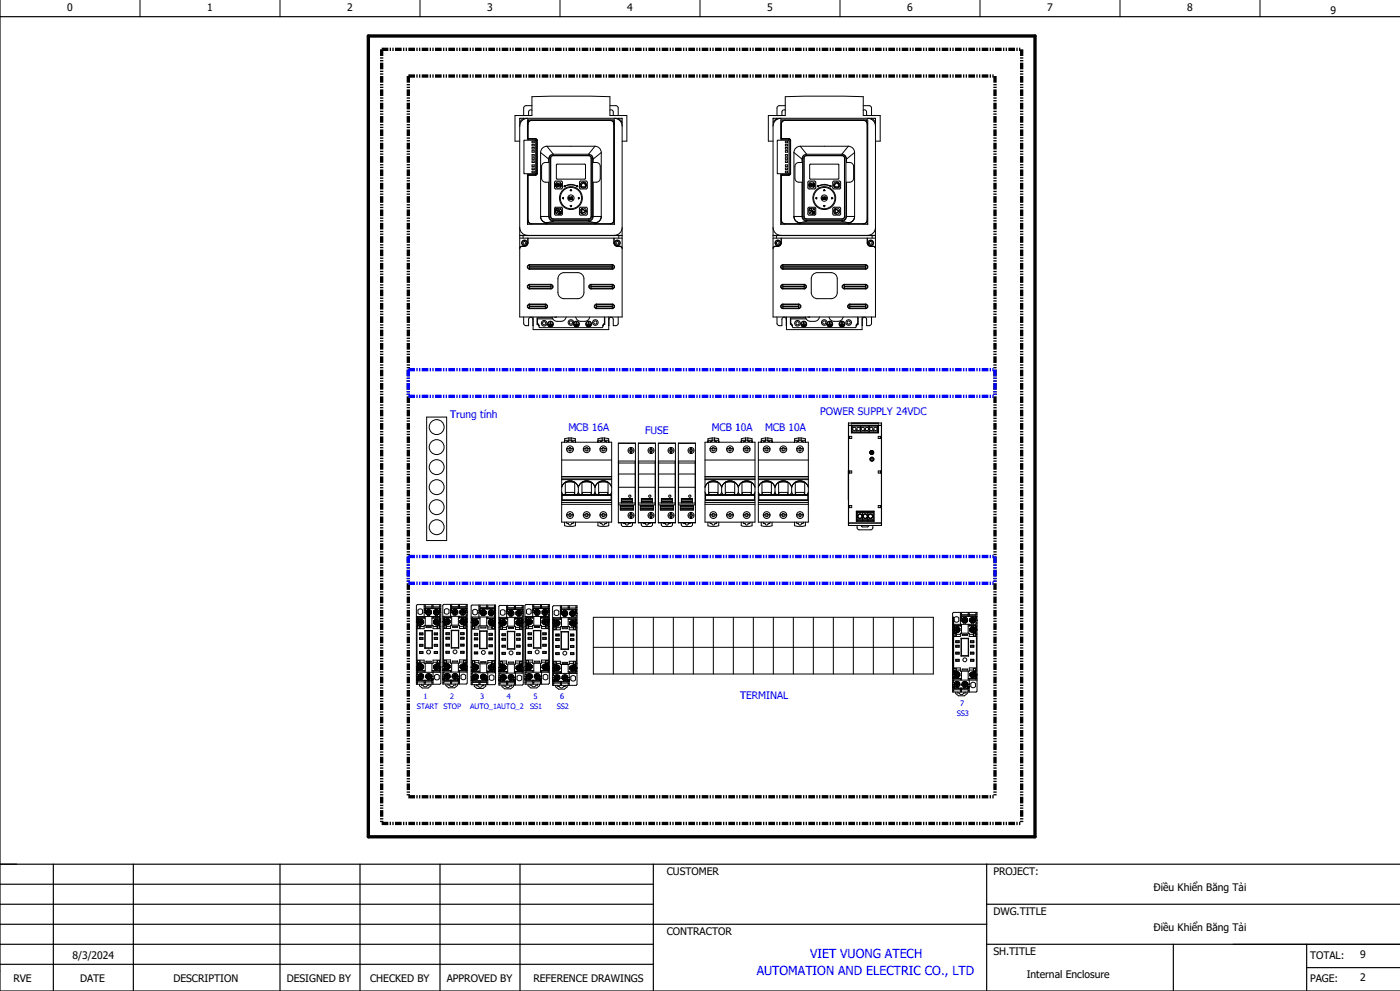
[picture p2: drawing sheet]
<svg xmlns="http://www.w3.org/2000/svg" width="420mm" height="297mm" viewBox="0 0 420 297" stroke-linecap="round" stroke-linejoin="round" font-family="sans-serif">
<defs><g id="words">
<g font-size="3.7" fill="#00f">
<text x="243" y="287.2">VIET VUONG ATECH</text>
<text x="227" y="292.2">AUTOMATION AND ELECTRIC CO., LTD</text>
</g>
<g font-size="3.1">
<text x="20.2" y="3.4">0</text>
<text x="62.2" y="3.4">1</text>
<text x="104.2" y="3.4">2</text>
<text x="146.2" y="3.4">3</text>
<text x="188.2" y="3.4">4</text>
<text x="230.2" y="3.4">5</text>
<text x="272.2" y="3.4">6</text>
<text x="314.2" y="3.4">7</text>
<text x="356.2" y="3.4">8</text>
<text x="399.2" y="4.1">9</text>
<text x="200" y="262.4">CUSTOMER</text>
<text x="298" y="262.4">PROJECT:</text>
<text x="346.1" y="267">Điều Khiển Băng Tải</text>
<text x="298" y="274.4">DWG.TITLE</text>
<text x="200" y="280.4">CONTRACTOR</text>
<text x="346.1" y="279">Điều Khiển Băng Tải</text>
<text x="21.7" y="287.5">8/3/2024</text>
<text x="298" y="286.4">SH.TITLE</text>
<text x="393" y="287.4">TOTAL:</text>
<text x="408" y="287.3">9</text>
<text x="308" y="293">Internal Enclosure</text>
<text x="4" y="294.4">RVE</text>
<text x="24" y="294.4">DATE</text>
<text x="52" y="294.4">DESCRIPTION</text>
<text x="86" y="294.4">DESIGNED BY</text>
<text x="111" y="294.4">CHECKED BY</text>
<text x="134" y="294.4">APPROVED BY</text>
<text x="160" y="294.4">REFERENCE DRAWINGS</text>
<text x="393" y="294.4">PAGE:</text>
<text x="408" y="294">2</text>
</g>
<g font-size="3.1" fill="#00f">
<text x="135" y="125.4">Trung tính</text>
<text x="246" y="124.4">POWER SUPPLY 24VDC</text>
<text x="170.5" y="129.1">MCB 16A</text>
<text x="193.5" y="130.1">FUSE</text>
<text x="213.5" y="129.1">MCB 10A</text>
<text x="229.5" y="129.1">MCB 10A</text>
<text x="222" y="209.4">TERMINAL</text>
</g>
<g font-size="2.2" fill="#00f">
<text x="127" y="209.5">1</text>
<text x="135" y="209.5">2</text>
<text x="144" y="209.5">3</text>
<text x="152" y="209.5">4</text>
<text x="160" y="209.5">5</text>
<text x="168" y="209.5">6</text>
<text x="125" y="212.5">START STOP</text>
<text x="141" y="212.5">AUTO_1AUTO_2</text>
<text x="159" y="212.5">SS1</text>
<text x="167" y="212.5">SS2</text>
<text x="287" y="214.5">SS3</text>
<text x="288" y="211.5">7</text>
</g>
</g></defs>
<g fill="none" stroke="#000" stroke-width=".3">
<path d="M42 0v5M84 0v5M126 0v5M168 0v5M210 0v5M252 0v5M294 0v5M336 0v5M378 0v5M155.9 35.5h30.7v59.5h-30.7zM156.2 35.5l-.3 .2M157.1 35.8v-.3l-1.2 1.1"/>
<path d="M158.3 35.5a2.36 2.36 0 0 0-2.4 2.3M158.4 37.2h.1M158.4 37.2v4.4M158.4 37.2v4.3M158.6 35.9v.6M159.5 36l-.9 .5-.2 .7M159.5 36.1l-.9 .4-.2 .7M159.5 36.1h23.6M159.5 36h23.6M159.5 36v.1M159.6 31.7h-1.8l-.5 .2-.2 .5v2.2M159.6 33l-.5-.1-.4 .3-.2 1.4"/>
<path d="M183 33l.8 .1 .3 1.5M183 31.7h1.7l.6 .2 .2 .5v2.2M183.1 36l.9 .5 .2 .7M183.1 36.1l.8 .4 .2 .7M183.1 36v.1M184 35.9v.6M184.1 37.2h.1M184.1 37.2v28.8M184.2 37.2v28.8M184.3 35.5a2.36 2.36 0 0 1 2.3 2.3M185.5 35.8l-.1-.3 1.2 1.1M186.4 35.5l.2 .2"/>
<path d="M231.9 35.5h30.7v59.5h-30.7zM232.2 35.5l-.3 .2M233.1 35.8v-.3l-1.2 1.1M234.3 35.5a2.36 2.36 0 0 0-2.4 2.3M234.4 37.2v4.4M234.4 37.2h.1M234.4 37.2v4.3M234.6 35.9v.6M235.5 36l-.9 .5-.2 .7M235.5 36.1l-.9 .4-.2 .7M235.5 36v.1M235.5 36.1h23.6"/>
<path d="M235.5 36h23.6M235.6 31.7h-1.8l-.5 .2-.2 .5v2.2M235.6 33l-.5-.1-.4 .3-.2 1.4M259 33l.8 .1 .3 1.5M259 31.7h1.7l.6 .2 .2 .5v2.2M259.1 36l.9 .5 .2 .7M259.1 36.1l.8 .4 .2 .7M259.1 36v.1M260 35.9v.6M260.1 37.2v28.8M260.1 37.2h.1M260.2 37.2v28.8"/>
<path d="M260.3 35.5a2.36 2.36 0 0 1 2.3 2.3M261.5 35.8l-.1-.3 1.2 1.1M262.4 35.5l.2 .2M155.9 42.3h-1.4v-7.7h5.1v-5.6l12.5-.2 10.9 .2v5.6h5.1v7.7h-1.5M157.2 42.1l3.3-.1 .2 .2v9.7l-.2 .2h-3.1l-.2-.2zM158.4 52.5h2.2M158.4 41.6h2.2M158.4 52.5v13.5M158.4 41.5h2.2M158.4 41.5v.1M158.6 41.6v.1M158.6 52.3v.2"/>
<path d="M159.6 51.3h.7v.5h-.7zM159.6 50.4h.7v.4h-.7zM159.6 49.4h.7v.5h-.7zM159.6 48.2h.7v.5h-.7zM159.6 47.3h.7v.5h-.7zM159.6 46.3h.7v.5h-.7zM159.6 45.2h.7v.4h-.7zM159.6 44.2h.7v.5h-.7zM159.6 43.3h.7v.4h-.7zM159.6 42.3h.7v.5h-.7zM160.6 41.5l.6 .6M160.6 41.6l.5 .5"/>
<path d="M160.6 41.5v.1M160.6 52.5h.1M161.1 52l-.5 .5M161.1 52h.1M161.1 42.1h.1M161.1 42.1v9.9M161.2 52l-.6 .5M161.2 42.1v9.9M162.2 45.7v19.2M162.2 45.7l2.4 2M164.1 43.8a1.89 1.89 0 0 0-1.9 1.9M164.1 43.8h14.4"/>
<path d="M164.1 43.8l1.9 2.4M164.6 47.7v1a1.65 1.65 0 0 0-2.1 .8v3.9l.2 .7a1.77 1.77 0 0 0 1.9 .5v10.3M165.2 46.5l-.4 .5-.2 .7M165.3 46.5l.7-.3h10.6l.9 .5 .3 .7v17.5l-.5 .9-.7 .3h-10.6l-1-.5-.2-.7v-17.5zM165.4 46.8l.5-.2h10.8l.6 .5 .1 17.9-.4 .6-11.1 .1-.7-.5v-17.9zM165.9 46.7l-.5 .2-.2 .5 .1 17.8 .6 .4h10.7l.5-.2 .2-.5M166.4 54.4l.3-.1h1.8l.2 .3v1.8l-.4 .2h-1.7l-.2-.4zM166.8 55.2v.5M166.8 55.7h.1M166.8 55.2h.1M166.9 55.7h.3M166.9 55.2h.3"/>
<path d="M166.9 55.2h-.1M167 49.3h8.6v4.3h-8.6zM167.2 55.5l-.3 .1h.3M167.2 55.4h.1M167.2 55.2h-.3l.3 .2M167.2 55.6h.1M167.2 55.2h.1M167.2 55.5h.1M167.2 55.6v.1M167.2 55.7h.1M167.3 55.6h.1M167.3 55.3h.1"/>
<path d="M167.3 55.4h.1M167.3 55.7h.1M167.3 55.2h.1M167.4 55.4h.1M167.4 55.2h-.1M167.4 55.5h-.1M167.4 55.5h.1M167.4 55.2h.1M167.4 55.5v.1M167.4 55.7h.1M167.4 55.4v.1M167.4 55.6h.1"/>
<path d="M167.4 55.3h.1M167.5 55.5h.1M167.5 55.7h.1M167.5 55.2v.1M167.5 55.2h-.1M167.5 55.2h.1M167.5 55.4h.1M167.5 55.1h.1M167.5 55.1l.1 .1M167.6 55.2h.1M167.6 55.7h-.1M167.6 55.5h.1"/>
<path d="M167.6 55.7h.1M167.6 55.2v.1M167.6 55.4h.1M167.6 55.6v.1M167.6 55.3h.1M167.6 55.5l.1 .1M167.6 55.6h.1M167.7 55.7h-.1M167.7 55.3h.1M167.7 55.4h.1M167.7 55.2h.1M167.7 55.7h.1"/>
<path d="M167.7 55.4l.1 .1M167.7 55.2v.1M167.8 55.5h.1M167.8 55.6h.1M167.8 55.4l.1 .1M167.8 55.4h.1M167.9 55.5h.1M167.9 55.4h-.1M167.9 55.5v.1M167.9 55.4h.1M167.9 55.6h.1M167.9 55.3h.1"/>
<path d="M167.9 55.6v.1M167.9 55.2v.1M167.9 55.7h.1M167.9 55.2h.1M168 55.5h.1M168 55.2h-.1M168 55.4v.1M168 55.7h.1M168 55.4h.1M168 55.6h.1M168 55.3v.1M168 55.2h.1"/>
<path d="M168 55.3h.1M168.1 55.3h-.1M168.1 55.2h-.1M168.1 55.7h.1M168.1 55.2v.1M168.1 55.1l.1 .1M168.1 55.1h.1M168.1 55.2h.1M168.2 55.2h.1M168.2 55.2v.1M168.2 55.7h.1M168.2 55.3h.1"/>
<path d="M168.2 55.6h.1M168.2 55.3l.1 .1M168.3 55.6h-.1M168.3 55.2h.1M168.3 55.5v.1M168.3 55.4h.1M168.3 55.7h.1M168.3 55.5h.1M168.3 55.2v.1M168.3 55.6v.1M168.4 55.4h-.1M168.4 55.5h.1"/>
<path d="M168.4 55.3h.1M168.4 55.5v.1M168.4 55.6h-.1M168.4 55.6h.1M168.7 59.4l.3-.2-.2 .2 .2 .2zM169.3 55.6v.2l1.7-.4-1.6 .5 .1 .1-.3-.1zM170.7 59.4h.1M170.7 59.4v.1M170.7 59.3v.1M170.7 59.3h.1M170.7 59.5v.1M170.7 59.2v.1"/>
<path d="M170.7 59.6h.1M170.7 59.2h.1M170.8 59.6v.1M170.8 59.1l-.1 .1M170.8 59.3v.1M170.8 59.4v.1M170.8 59.5h.1M170.8 59.3h.1M170.8 59.7h.1M170.8 59.1h.1M170.8 59.2v.1M170.8 59.5v.1"/>
<path d="M170.8 59.2h.1M170.8 59.6h.1M170.9 59.7h.1M170.9 59.2h-.1M170.9 59.1h.1M170.9 59.2h.1M171 59.6h-.1M171 59.2h.1M171 59.7h-.1M171 59.1h.1M171 59.6h.1M171 59.7h.1"/>
<path d="M171.1 59.6h-.1M171.1 59.1h.1M171.1 59.7h-.1M171.1 59.3h.1M171.1 59.5h.1M171.1 59.7h.1M171.1 59.1v.1M171.1 59.3v.1M171.1 59.4h.1M171.1 59.4v.1M171.1 59.2h.1M171.1 59.6v.1"/>
<path d="M171.1 59.6h.1M171.2 59.2h.1M171.2 59.2v.1M171.2 59.5v.1M171.2 59.3h.1M171.2 59.5h.1M171.2 59.3v.1M171.2 59.4h.1M171.2 59.4v.1M171.2 56.8l.3 .4-.2-.2-.2 .2zM171.3 59.2v.4M171.3 59.6h.1"/>
<path d="M171.3 59.1v.1M171.3 59.7h.1M171.3 59.1h.1M171.4 59.1h.1M171.4 59.7h.1M171.4 59.1v.1M171.4 59.6l.1-.2 .2 .2M171.4 59.6h.1M171.6 55.3l1.6 .5 .1-.2v.3l-.3 .1 .2-.1zM171.7 59.1l-.3 .3v-.2M171.7 59.6v.1M171.7 59.1h.1"/>
<path d="M171.7 59.7h.1M171.8 59.2l-.2 .1 .2 .3M171.8 59.1h.1M171.8 59.1v.1M171.8 59.2h.1M171.8 59.7h.1M171.8 59.6h.1M171.8 59.6v.1M173.5 59.2l.3 .2-.3 .2 .2-.2zM173.9 54.4l.3-.1h1.8l.2 .3-.1 1.8-.3 .2h-1.8l-.2-.4zM174.3 55.2l.7-.5 .4 .3 .1-.2-.1 .3-.4-.3-.6 .5v.7h1.2l.1-.8v.9h-1.4zM176.6 46.7l.5 .2 .2 .5"/>
<path d="M177.3 46.5l.5 .5 .2 .7M178 47.7v1a1.65 1.65 0 0 1 2 .8l.1 3.9-.2 .7a1.77 1.77 0 0 1-1.9 .5v10.3M178.5 43.8a1.89 1.89 0 0 1 1.9 1.9M178.5 43.8l-1.9 2.4M180.4 45.7l-2.4 2M180.4 45.7v19.2M231.9 42.3h-1.4v-7.7h5.1v-5.6l12.5-.2 10.9 .2v5.6h5.1v7.7h-1.5M233.2 42.1l3.3-.1 .2 .2v9.7l-.2 .2h-3.1l-.2-.2zM234.4 52.5v13.5M234.4 52.5h2.2M234.4 41.6h2.2M234.4 41.5v.1"/>
<path d="M234.4 41.5h2.2M234.6 41.6v.1M234.6 52.3v.2M235.6 42.3h.7v.5h-.7zM235.6 43.3h.7v.4h-.7zM235.6 44.2h.7v.5h-.7zM235.6 45.2h.7v.4h-.7zM235.6 46.3h.7v.5h-.7zM235.6 47.3h.7v.5h-.7zM235.6 48.2h.7v.5h-.7zM235.6 49.4h.7v.5h-.7zM235.6 50.4h.7v.4h-.7z"/>
<path d="M235.6 51.3h.7v.5h-.7zM236.6 41.5l.6 .6M236.6 41.6l.5 .5M236.6 41.5v.1M236.6 52.5h.1M237.1 52l-.5 .5M237.1 42.1v9.9M237.1 52h.1M237.1 42.1h.1M237.2 52l-.6 .5M237.2 42.1v9.9M238.2 45.7v19.2"/>
<path d="M238.2 45.7l2.4 2M240.1 43.8a1.89 1.89 0 0 0-1.9 1.9M240.1 43.8l1.9 2.4M240.1 43.8h14.4M240.6 47.7v1a1.65 1.65 0 0 0-2.1 .8v3.9l.2 .7a1.77 1.77 0 0 0 1.9 .5v10.3M241 46.7l1-.5h10.6l.9 .5 .3 .7v17.5l-.5 .9-.7 .3h-10.6l-1-.5-.2-.7v-17.5zM241.2 46.5l-.4 .5-.2 .7M241.4 46.8l.5-.2h10.8l.6 .5 .1 17.9-.4 .6-11.1 .1-.7-.5v-17.9zM241.9 46.7l-.5 .2-.2 .5M242.4 54.4l.3-.1h1.8l.2 .3v1.8l-.4 .2h-1.7l-.2-.4zM242.8 55.2v.5M242.8 55.7h.1"/>
<path d="M242.8 55.2h.1M242.9 55.2h.3M242.9 55.2h-.1M243 49.3h8.6v4.3h-8.6zM243.2 55.5l-.3 .1h.3M243.2 55.4h.1M243.2 55.2h.1M243.2 55.5h.1M243.2 55.2h-.3l.3 .2M243.2 55.7h-.3M243.2 55.6v.1M243.2 55.7h.1"/>
<path d="M243.3 55.6h.1M243.3 55.3h.1M243.3 55.6v.1M243.3 55.4h.1M243.3 55.7h.1M243.3 55.5h.1M243.3 55.2h.1M243.4 55.2h-.1M243.4 55.5h-.1M243.4 55.4h.1M243.4 55.5h.1M243.4 55.7h.1"/>
<path d="M243.4 55.5v.1M243.4 55.6h.1M243.4 55.4v.1M243.4 55.3h.1M243.4 55.2h.1M243.5 55.5h.1M243.5 55.7h.1M243.5 55.4h.1M243.5 55.2v.1M243.5 55.2h-.1M243.5 55.2h.1M243.5 55.1v.1"/>
<path d="M243.5 55.1h.1M243.5 55.1l.1 .1M243.6 55.4h.1M243.6 55.7h-.1M243.6 55.5h.1M243.6 55.7h.1M243.6 55.2v.1M243.6 55.2h.1M243.6 55.3h.1M243.6 55.5l.1 .1M243.6 55.6h.1M243.7 55.3h.1"/>
<path d="M243.7 55.7h-.1M243.7 55.2h.1M243.7 55.4v.1M243.7 55.7h.1M243.8 55.5h.1M243.8 55.6h.1M243.8 55.4l.1 .1M243.8 55.4h.1M243.9 55.5h.1M243.9 55.4h-.1M243.9 55.5v.1M243.9 55.4h.1"/>
<path d="M243.9 55.6h.1M243.9 55.3v.1M243.9 55.3h.1M243.9 55.6v.1M243.9 55.7h.1M243.9 55.2h.1M244 55.5h.1M244 55.2h-.1M244 55.4v.1M244 55.4h.1M244 55.6h.1M244 55.3v.1"/>
<path d="M244 55.7h.1M244 55.3h.1M244 55.2h.1M244.1 55.3h-.1M244.1 55.2h-.1M244.1 55.7h.1M244.1 55.2v.1M244.1 55.1v.1M244.1 55.1l.1 .1M244.1 55.2h.1M244.2 55.7h-.1M244.2 55.2h.1"/>
<path d="M244.2 55.6l-.1 .1M244.2 55.7h.1M244.2 55.3h.1M244.2 55.6h.1M244.3 55.6h-.1M244.3 55.2h.1M244.3 55.7h-.1M244.3 55.5v.1M244.3 55.4h.1M244.3 55.5h.1M244.3 55.7h.1M244.3 55.6v.1"/>
<path d="M244.4 55.4h-.1M244.4 55.5h.1M244.4 55.6h-.1M244.4 55.3h.1M244.4 55.5v.1M244.4 55.6h.1M244.7 59.4l.3-.2-.2 .2 .2 .2zM245.3 55.6v.2l1.7-.4-1.6 .5 .1 .1-.3-.1zM246.7 59.4h.1M246.7 59.4v.1M246.7 59.3v.1M246.7 59.5h.1"/>
<path d="M246.7 59.3h.1M246.7 59.5v.1M246.7 59.2v.1M246.7 59.6h.1M246.7 59.2h.1M246.8 59.6v.1M246.8 59.4v.1M246.8 59.3v.1M246.8 59.5h.1M246.8 59.3h.1M246.8 59.1h.1M246.8 59.7h.1"/>
<path d="M246.8 59.2v.1M246.8 59.5v.1M246.8 59.6h.1M246.9 59.2h-.1M246.9 59.6h.1M246.9 59.1h-.1M246.9 59.7h.1M246.9 59.1h.1M246.9 59.2h.1M247 59.6h-.1M247 59.6h.1M247 59.2h.1"/>
<path d="M247 59.7h.1M247 59.1h.1M247.1 59.1v.1M247.1 59.7h-.1M247.1 59.3h.1M247.1 59.5h.1M247.1 59.3v.1M247.1 59.4h.1M247.1 59.4v.1M247.1 59.6v.1M247.1 59.2h.1M247.1 59.6h.1"/>
<path d="M247.2 59.6h-.1M247.2 59.2v.1M247.2 59.3h.1M247.2 59.5h.1M247.2 59.3v.1M247.2 59.4h.1M247.2 59.4v.1M247.2 56.8l.3 .4-.2-.2-.2 .2zM247.3 59.2v.4M247.3 59.6h.1M247.3 59.1v.1M247.3 59.7h.1"/>
<path d="M247.3 59.1h.1M247.4 59.1h.1M247.4 59.7h.1M247.4 59.1v.1M247.4 59.6l.1-.2 .2 .3M247.4 59.6h.1M247.6 55.3l1.6 .5 .1-.2v.3l-.3 .1 .2-.1zM247.7 59.1l-.3 .3v-.2M247.7 59.1h.1M247.7 59.7h.1M247.8 59.1h.1M247.8 59.2l-.2 .1 .2 .3"/>
<path d="M247.8 59.7h.1M247.8 59.1v.1M247.8 59.6h.1M247.8 59.6v.1M249.5 59.2l.3 .2-.3 .2 .2-.2zM249.9 54.4l.3-.1h1.8l.2 .3-.1 1.8-.3 .2h-1.8l-.2-.4zM250.3 55.2l.7-.5 .4 .3 .1-.2-.1 .3-.4-.3-.6 .5v.7h1.2l.1-.8v.9h-1.4zM252.6 46.7l.5 .2 .2 .5v17.8l-.7 .4h-10.7l-.5-.2-.2-.5M253.3 46.5l.5 .5 .2 .7M254 47.7v1a1.65 1.65 0 0 1 2 .8l.1 3.9-.2 .7a1.77 1.77 0 0 1-1.9 .5v10.3M254.5 43.8a1.89 1.89 0 0 1 1.9 1.9M254.5 43.8l-1.9 2.4"/>
<path d="M256.4 45.7l-2.4 2M256.4 45.7v19.2M155.9 68.2a2.36 2.36 0 0 0 2.4 2.3M155.9 71.4h30.7M155.9 70.5l30.7 .1M156.2 70.5v.1M156.6 73.9l-.5 .2-.2 .5M156.6 73.9h.7M156.6 70.5v.1M156.6 73.8v.1M156.6 73.8l-.7 .4M156.6 73.8h.7"/>
<path d="M156.9 70.6v.8M157.3 73.8v.1M158.2 67.2v-14.9h2.3l.5-.4v-9.7l-.5-.5h-2.3v-5.8h26.1v31.3M158.2 67.2h26.1M158.3 70.5v.1M158.3 72.8a.99 .99 0 0 1-1 1M158.3 72.8h.1M158.3 71.4v1.4M158.4 66l.4 .9 .7 .1M158.4 66h.1M158.4 72.8l-.2 .6-.9 .5M158.4 71.4v1.4"/>
<path d="M158.4 66l.2 .6 .9 .4M158.5 66.6l-.3 .6M158.6 79.5h25.1a.53 .53 0 0 1 .5 .5 .53 .53 0 0 1-.5 .5h-24.8a.53 .53 0 0 1-.5-.4 .53 .53 0 0 1 .2-.6zM158.9 79.3a.69 .69 0 0 0-.7 .7 .69 .69 0 0 0 .7 .7M158.9 79.9v.2M158.9 79.9h24.8M158.9 79.3h24.8M158.9 79.3v.6M159.5 67h4.3M162.2 64.9h2.4M162.2 64.9l.5 1.3 1.4 .6M163.8 67v.1"/>
<path d="M163.8 67h.1M163.9 67h.2M163.9 67l-.1 .1M164.1 67h14.4M164.1 67v.1M164.1 66.8h14.4M164.6 64.9a1.42 1.42 0 0 0 1.4 1.4M166 66.3h10.5M166 66.3l-1.9 .5M166.4 62.3l.3-.2 1.8 .1 .2 .3v1.8l-.4 .2-1.7-.1-.2-.3zM166.7 62.8l-.1 .6 .3 .5M166.8 62.5h.6v.7h-.6z"/>
<path d="M166.8 62.6h.6v.5h-.6zM166.9 64a.95 .95 0 0 0 1.2 0M166.9 62.6l-.1 .1M167 62.5l.6-.2 .6 .3M167.7 63.5v.5M167.7 64v.1M167.7 63.4v.1M167.7 63.4h.1M167.7 64.1h.1M167.8 63.4h-.1M167.8 63.4h.3M167.8 64v.1"/>
<path d="M167.8 64h.1M167.8 63.8h.1M167.8 63.8v.2M167.9 63.8h.1M168 63.5l-.2 .2h.2M168 63.8h.1M168 63.5h.1M168 63.9l.1 .1M168.1 63.4h.1M168.1 63.7h-.1M168.1 63.8h.1M168.1 63.5h.1"/>
<path d="M168.1 63.6h.1M168.1 64h.1M168.1 63.5v.1M168.2 63.4h.1M168.2 64.1h.1M168.2 63.7h-.1M168.2 63.8h.1M168.2 63.8v.1M168.2 63.7h.1M168.2 63.9h.1M168.2 63.4v.1M168.2 63.9l.1 .1"/>
<path d="M168.2 63.5h.1M168.2 62.6a.94 .94 0 0 1 0 1.3M168.3 63.6l-.1 .1M168.3 63.5h.1M168.3 64h.1M168.3 62.6l-1.4 1.4M168.3 63.6h.1M168.3 63.5v.1M168.3 64v.1M171.1 61.6l.2 .2 .2-.1-.2 .3zM173.9 62.3l.3-.2 1.8 .1 .2 .3-.1 1.8-.3 .2-1.8-.1-.2-.3zM174.5 62.7l.2-.1 1 .7-1.2 .6v-.5l.1 .5 1-.6-1-.6-.1 .5z"/>
<path d="M176.5 66.3l2 .5M178 64.9a1.42 1.42 0 0 1-1.5 1.4M178 64.9h2.4M178.5 67v.1M178.7 67h-.2M178.7 67v.1M178.8 67h4.3M178.8 67v.1M178.8 67h-.1M180.4 64.9l-.6 1.3-1.3 .6M183.7 79.3a.69 .69 0 0 1 .7 .7 .69 .69 0 0 1-.7 .7M183.7 79.9v.2"/>
<path d="M183.7 79.3v.6M184 66.6l.3 .6M184.1 66l-.2 .6-.8 .4M184.1 66h.1M184.2 72.8l.2 .6 .8 .5M184.2 72.8h.1M184.2 71.4v1.4M184.2 66l-.4 .9-.7 .1M184.2 72.8a.99 .99 0 0 0 1 1M184.3 70.5v.1M185.2 73.9h.7M185.2 73.8h.7"/>
<path d="M185.2 73.8v.1M185.6 70.6v.8M185.9 73.8l.7 .4M185.9 73.9l.5 .2 .2 .5M185.9 70.5v.1M185.9 73.8v.1M186.4 70.5v.1M186.6 68.2a2.36 2.36 0 0 1-2.3 2.3M231.9 68.2a2.36 2.36 0 0 0 2.4 2.3M231.9 71.4h30.7M231.9 70.5l30.7 .1M232.2 70.5v.1"/>
<path d="M232.6 73.9l-.5 .2-.2 .5M232.6 70.5v.1M232.6 73.8v.1M232.6 73.9h.7M232.6 73.8l-.7 .4M232.6 73.8h.7M232.9 70.6v.8M233.3 73.8v.1M234.2 67.2v-14.9h2.3l.5-.4v-9.7l-.5-.5h-2.3v-5.8h26.1v31.3M234.2 67.2h26.1M234.3 70.5v.1M234.3 72.8a.99 .99 0 0 1-1 1"/>
<path d="M234.3 71.4v1.4M234.3 72.8h.1M234.4 66l.4 .9 .7 .1M234.4 66h.1M234.4 72.8l-.2 .6-.9 .5M234.4 71.4v1.4M234.4 66l.2 .6 .9 .4M234.5 66.6l-.3 .6M234.6 79.5h25.1a.53 .53 0 0 1 .5 .5 .53 .53 0 0 1-.5 .5h-24.8a.53 .53 0 0 1-.5-.4 .53 .53 0 0 1 .2-.6zM234.9 79.3a.69 .69 0 0 0-.7 .7 .69 .69 0 0 0 .7 .7M234.9 79.9v.2M234.9 79.9h24.8"/>
<path d="M234.9 79.3h24.8M234.9 79.3v.6M235.5 67h4.3M238.2 64.9h2.4M238.2 64.9l.5 1.3 1.4 .6M239.8 67v.1M239.8 67h.1M239.9 67h.2M239.9 67l-.1 .1M240.1 67v.1M240.1 67h14.4M240.1 66.8h14.4"/>
<path d="M240.6 64.9a1.42 1.42 0 0 0 1.4 1.4M242 66.3h10.5M242 66.3l-1.9 .5M242.4 62.3l.3-.2 1.8 .1 .2 .3v1.8l-.4 .2-1.7-.1-.2-.3zM242.7 62.8l-.1 .6 .3 .5M242.8 62.5h.6v.7h-.6zM242.8 62.6h.6v.5h-.6zM242.8 64h.1M242.9 64a.95 .95 0 0 0 1.2 0M242.9 62.6l-.1 .1M243 62.5l.6-.2 .6 .3M243.7 63.5v.5"/>
<path d="M243.7 64v.1M243.7 63.4v.1M243.7 64.1h.1M243.7 63.4h.1M243.8 63.4h.2M243.8 64.1h.1M243.9 63.8l-.1 .2M243.9 63.8h.1M244 63.5v.2M244 63.5h.1M244 63.8h.1M244 63.8v.1"/>
<path d="M244 63.7h.1M244 63.4h.1M244 63.9h.1M244 63.9l.1 .1M244.1 63.4h.1M244.1 63.7h-.1M244.1 63.8h.1M244.1 63.6h.1M244.1 64h.1M244.1 63.5h.1M244.1 63.5v.1M244.2 63.4h.1"/>
<path d="M244.2 64.1h.1M244.2 63.8h.1M244.2 63.8v.1M244.2 63.7h.1M244.2 63.9h.1M244.2 63.4v.1M244.2 63.9l.1 .1M244.2 63.5h.1M244.2 62.6a.94 .94 0 0 1 0 1.3M244.3 63.6l-.1 .1M244.3 63.5h.1M244.3 64h.1"/>
<path d="M244.3 62.6l-1.5 1.4M244.3 62.6l-1.4 1.4M244.3 64.1h-.1M244.3 63.5v.1M244.3 63.6h.1M247.1 61.6l.2 .2 .2-.1-.2 .3zM249.9 62.3l.3-.2 1.8 .1 .2 .3-.1 1.8-.3 .2-1.8-.1-.2-.3zM250.5 62.7l.2-.1 1 .7-1.2 .6v-.5l.1 .5 1-.6-1-.6-.1 .5zM252.5 66.3l2 .5M254 64.9a1.42 1.42 0 0 1-1.5 1.4M254 64.9h2.4M254.5 67v.1"/>
<path d="M254.7 67h-.2M254.7 67v.1M254.8 67h4.3M254.8 67v.1M254.8 67h-.1M256.4 64.9l-.6 1.3-1.3 .6M259.7 79.3a.69 .69 0 0 1 .7 .7 .69 .69 0 0 1-.7 .7M259.7 79.9v.2M259.7 79.3v.6M260 66.6l.3 .6M260.1 66l-.2 .6-.8 .4M260.1 66h.1"/>
<path d="M260.2 72.8l.2 .6 .8 .5M260.2 72.8h.1M260.2 71.4v1.4M260.2 66l-.4 .9-.7 .1M260.2 72.8a.99 .99 0 0 0 1 1M260.3 70.5v.1M261.2 73.9h.7M261.2 73.8h.7M261.2 73.8v.1M261.6 70.6v.8M261.9 73.8l.7 .4M261.9 73.9l.5 .2 .2 .5"/>
<path d="M261.9 70.5v.1M261.9 73.8v.1M262.4 70.5v.1M262.6 68.2a2.36 2.36 0 0 1-2.3 2.3M157.1 95v1.9l.4 .6 1.1 .1v-1.9a.65 .65 0 0 1 .6-.6 .65 .65 0 0 1 .7 .6M158.4 91.5l.5-.2h4.7a.53 .53 0 0 1 .5 .5 .53 .53 0 0 1-.5 .5h-4.7a.53 .53 0 0 1-.5-.8zM158.6 85.4h6.7a.53 .53 0 0 1 .5 .5 .53 .53 0 0 1-.5 .5h-6.4a.53 .53 0 0 1-.5-.4 .53 .53 0 0 1 .2-.6zM158.9 91.1a.69 .69 0 0 0-.7 .7 .69 .69 0 0 0 .7 .7M158.9 85.2a.69 .69 0 0 0-.7 .7 .69 .69 0 0 0 .7 .7M158.9 85.8v.2M158.9 91.8v.1M158.9 92.5h4.7"/>
<path d="M158.9 91.9h4.7M158.9 91.8h4.7M158.9 91.1h4.7M158.9 86.6h6.4M158.9 86h6.4M158.9 85.8h6.4M158.9 85.2h6.4M158.9 80.7h24.8M158.9 80.1h24.8M158.9 80.1v.6M158.9 85.2v.6M158.9 86v.6"/>
<path d="M158.9 91.1v.7M158.9 91.9v.6M159.9 97.6h.1M159.9 95v3.8h22.7v-3.8M161.7 97.5l.2 .7h18.7l.3-.7M163.6 91.1a.69 .69 0 0 1 .7 .7 .69 .69 0 0 1-.7 .7M163.6 91.8v.1M163.6 91.1v.7M163.6 91.9v.6M164.7 97.4h.8v.2h-.8zM164.9 97.7l.5 .1zM165 96.5h.2v.6h.5v.2h-1.2v-.2h.5z"/>
<path d="M165.3 85.2a.69 .69 0 0 1 .6 .7 .69 .69 0 0 1-.6 .7M165.3 85.8v.2M165.3 85.2v.6M165.3 86v.6M165.6 95a1.54 1.54 0 0 0 1.5 1.3 2.19 2.19 0 0 0 2.6-.9l.1-.4M165.7 95.2h-4.6v2l.6 .4M165.9 95.6h-4.7v1.3l.5 .6M166.9 95h.1M166.9 95h-.5M167.9 82.2l1.3-.5h4.1a1.83 1.83 0 0 1 1.9 1.8v4.2a1.83 1.83 0 0 1-1.9 1.8h-4.1a1.83 1.83 0 0 1-1.8-1.8v-4.2zM172.5 97.4h.8v.2h-.8zM172.7 97.7l.5 .1z"/>
<path d="M172.7 95a1.54 1.54 0 0 0 1.5 1.3 2.19 2.19 0 0 0 2.6-.9l.1-.4M172.8 96.5h.2v.6h.5v.2h-1.2v-.2h.5zM176.2 97.4h.8v.2h-.8zM176.4 97.7l.4 .1zM176.5 96.5h.2v.6h.5v.2h-1.2v-.2h.5zM176.8 85.6l.5-.2h6.4a.53 .53 0 0 1 .5 .5 .53 .53 0 0 1-.5 .5h-6.4a.53 .53 0 0 1-.5-.8zM177.3 85.2a.69 .69 0 0 0-.7 .7 .69 .69 0 0 0 .7 .7M177.3 85.8v.2M177.3 86.6h6.4M177.3 86h6.4M177.3 85.8h6.4M177.3 85.2h6.4"/>
<path d="M177.3 85.2v.6M177.3 86v.6M178.5 91.5l.5-.2h4.7a.53 .53 0 0 1 .5 .5 .53 .53 0 0 1-.5 .5h-4.7a.53 .53 0 0 1-.5-.8zM179 91.1a.69 .69 0 0 0-.7 .7 .69 .69 0 0 0 .7 .7M179 91.8v.1M179 92.5h4.7M179 91.9h4.7M179 91.8h4.7M179 91.1h4.7M179 91.1v.7M179 91.9v.6M181.3 95v1.9l-.4 .6"/>
<path d="M181.3 95.2l.1 2-.5 .4M183.7 85.2a.69 .69 0 0 1 .7 .7 .69 .69 0 0 1-.7 .7M183.7 91.1a.69 .69 0 0 1 .7 .7 .69 .69 0 0 1-.7 .7M183.7 91.8v.1M183.7 85.8v.2M183.7 80.1v.6M183.7 85.2v.6M183.7 86v.6M183.7 91.1v.7M183.7 91.9v.6M185.5 95v1.9l-.5 .6-1 .1v-1.9a.65 .65 0 0 0-.7-.6 .65 .65 0 0 0-.6 .6l-.1 1.9M233.1 95v1.9l.4 .6 1.1 .1v-1.9a.65 .65 0 0 1 .6-.6 .65 .65 0 0 1 .7 .6v1.9"/>
<path d="M234.4 91.5l.5-.2h4.7a.53 .53 0 0 1 .5 .5 .53 .53 0 0 1-.5 .5h-4.7a.53 .53 0 0 1-.5-.8zM234.6 85.4h6.7a.53 .53 0 0 1 .5 .5 .53 .53 0 0 1-.5 .5h-6.4a.53 .53 0 0 1-.5-.4 .53 .53 0 0 1 .2-.6zM234.9 91.1a.69 .69 0 0 0-.7 .7 .69 .69 0 0 0 .7 .7M234.9 85.2a.69 .69 0 0 0-.7 .7 .69 .69 0 0 0 .7 .7M234.9 85.8v.2M234.9 91.8v.1M234.9 92.5h4.7M234.9 91.9h4.7M234.9 91.8h4.7M234.9 91.1h4.7M234.9 86.6h6.4M234.9 86h6.4"/>
<path d="M234.9 85.8h6.4M234.9 85.2h6.4M234.9 80.7h24.8M234.9 80.1h24.8M234.9 80.1v.6M234.9 85.2v.6M234.9 86v.6M234.9 91.1v.7M234.9 91.9v.6M235.9 95v3.8h22.7v-3.8M237.7 97.5l.2 .7h18.7l.3-.7M239.6 91.1a.69 .69 0 0 1 .7 .7 .69 .69 0 0 1-.7 .7"/>
<path d="M239.6 91.8v.1M239.6 91.1v.7M239.6 91.9v.6M240.7 97.4h.8v.2h-.8zM240.9 97.7l.5 .1zM241 96.5h.2v.6h.5v.2h-1.2v-.2h.5zM241.3 85.2a.69 .69 0 0 1 .6 .7 .69 .69 0 0 1-.6 .7M241.3 85.8v.2M241.3 85.2v.6M241.3 86v.6M241.6 95a1.54 1.54 0 0 0 1.5 1.3 2.19 2.19 0 0 0 2.6-.9l.1-.4M241.7 95.2h-4.6v2l.6 .4"/>
<path d="M241.9 95.6h-4.7v1.3l.5 .6M242.9 95h.1M242.9 95h-.5M243.9 82.2l1.3-.5h4.1a1.83 1.83 0 0 1 1.9 1.8v4.2a1.83 1.83 0 0 1-1.9 1.8h-4.1a1.83 1.83 0 0 1-1.8-1.8v-4.2zM248.5 97.4h.8v.2h-.8zM248.7 97.7l.5 .1zM248.7 95a1.54 1.54 0 0 0 1.5 1.3 2.19 2.19 0 0 0 2.6-.9l.1-.4M248.8 96.5h.2v.6h.5v.2h-1.2v-.2h.5zM252.2 97.4h.8v.2h-.8zM252.4 97.7l.4 .1zM252.5 96.5h.2v.6h.5v.2h-1.2v-.2h.5zM252.8 85.6l.5-.2h6.4a.53 .53 0 0 1 .5 .5 .53 .53 0 0 1-.5 .5h-6.4a.53 .53 0 0 1-.5-.8z"/>
<path d="M253.3 85.2a.69 .69 0 0 0-.7 .7 .69 .69 0 0 0 .7 .7M253.3 85.8v.2M253.3 86.6h6.4M253.3 86h6.4M253.3 85.8h6.4M253.3 85.2h6.4M253.3 85.2v.6M253.3 86v.6M254.5 91.5l.5-.2h4.7a.53 .53 0 0 1 .5 .5 .53 .53 0 0 1-.5 .5h-4.7a.53 .53 0 0 1-.5-.8zM255 91.1a.69 .69 0 0 0-.7 .7 .69 .69 0 0 0 .7 .7M255 91.8v.1M255 92.5h4.7"/>
<path d="M255 91.8h4.7M255 91.1h4.7M255 91.1v.7M255 91.9v.6M255 91.9h4.7M257.3 95v1.9l-.4 .6M257.3 95.2l.1 2-.5 .4M259.7 85.2a.69 .69 0 0 1 .7 .7 .69 .69 0 0 1-.7 .7M259.7 91.1a.69 .69 0 0 1 .7 .7 .69 .69 0 0 1-.7 .7M259.7 91.8v.1M259.7 85.8v.2M259.7 80.1v.6"/>
<path d="M259.7 85.2v.6M259.7 86v.6M259.7 91.1v.7M259.7 91.9v.6M261.5 95v1.9l-.5 .6-1 .1v-1.9a.65 .65 0 0 0-.7-.6 .65 .65 0 0 0-.6 .6l-.1 1.9M128 125h6v37h-6zM168.5 132.5h15v24h-15zM168.5 137.9h15M169.4 132.5h-.1M169.4 132.5h.1M169.4 132.4v.1M169.4 132.3l-.1 .2"/>
<path d="M169.9 132.5l1.1-.6 1.1 .6M170 134.9h.8v.2h.4v-.2h.8M170 134.4h.8v-.2h.4v.2h.8M170.6 131.3v.7h-1.2M170.6 131.3l-1.2 .2v.9M171.4 131.3l1.2 .2v.9M171.4 131.3h-.8M171.4 131.3v.7h1.2M172.6 132.3l.1 .2M172.6 132.4v.1M172.6 132.5h.1M175 134.4h.8v-.2h.4v.2h.8"/>
<path d="M175 134.9h.8v.2h.4v-.2h.8M179.4 132.5h-.1M179.4 132.5h.1M179.4 132.4l-.1 .1M179.4 132.4v.1M179.4 132.3v.1M179.4 132.4h.1M179.9 132.5l1.1-.6 1.1 .6M180 134.4h.8v-.2h.4v.2h.8M180 134.9h.8v.2h.4v-.2h.8M180.6 131.3l-1.2 .2v.9M180.6 131.3v.7h-1.2"/>
<path d="M181.4 131.3l1.2 .2v.9M181.4 131.3h-.8M181.4 131.3v.7h1.2M182.6 132.3v.1M182.6 132.4h.1M182.6 132.4v.1M182.6 132.4l.1 .1M182.6 132.5h.1M185.5 132.8h5.1v23.9h-5.1zM185.5 138.7h.1M185.5 138.6h.1M185.5 138.2h5.1"/>
<path d="M185.5 132.9h5.1M185.6 138.2v13.1M185.6 138.8h5M189.1 134.1v.8h-.4v.3h.4v.7M189.5 134.1v.8h.4v.3h-.4v.7M190.6 138.2v13.1M190.6 138.7h.1M190.6 138.6h.1M191.5 132.8h5.1v23.9h-5.1zM191.5 138.7h.1M191.5 138.6h.1M191.5 138.2h5.1"/>
<path d="M191.5 132.9h5.1M191.6 138.8h5M191.6 138.2v13.1M195.1 134.1v.8h-.4v.3h.4v.7M195.5 134.1v.8h.4v.3h-.4v.7M196.6 138.7h.1M196.6 138.6h.1M196.6 138.2v13.1M197.5 132.8h5.1v23.9h-5.1zM197.5 138.7h.1M197.5 138.6h.1M197.5 138.2h5.1"/>
<path d="M197.5 132.9h5.1M197.6 138.8h5M197.6 138.2v13.1M201.1 134.1v.8h-.4v.3h.4v.7M201.5 134.1v.8h.4v.3h-.4v.7M202.6 138.7h.1M202.6 138.6h.1M202.6 138.2v13.1M203.5 132.8h5.1v23.9h-5.1zM203.5 138.7h.1M203.5 138.6h.1M203.5 138.2h5.1"/>
<path d="M203.5 132.9h5.1M203.6 138.8h5M203.6 138.2v13.1M207.1 134.1v.8h-.4v.3h.4v.7M207.5 134.1v.8h.4v.3h-.4v.7M208.6 138.7h.1M208.6 138.6h.1M208.6 138.2v13.1M211.5 132.5h15v24h-15zM211.5 137.9h15M212.4 132.5h-.1M212.4 132.5h.1"/>
<path d="M212.4 132.4l-.1 .1M212.4 132.4v.1M212.4 132.3v.1M212.4 132.4h.1M212.9 132.5l1.1-.6 1.1 .6M213 134.4h.8v-.2h.4v.2h.8M213 134.9h.8v.2h.4v-.2h.8M213.6 131.3l-1.2 .2v.9M213.6 131.3v.7h-1.2M214.4 131.3l1.2 .2v.9M214.4 131.3h-.8M214.4 131.3v.7h1.2"/>
<path d="M215.6 132.3v.1M215.6 132.4h.1M215.6 132.4v.1M215.6 132.4l.1 .1M215.6 132.5h.1M218 134.4h.8v-.2h.4v.2h.8M218 134.9h.8v.2h.4v-.2h.8M222.4 132.5h-.1M222.4 132.5h.1M222.4 132.4l-.1 .1M222.4 132.4v.1M222.4 132.3v.1"/>
<path d="M222.4 132.4h.1M222.9 132.5l1.1-.6 1.1 .6M223 134.4h.8v-.2h.4v.2h.8M223 134.9h.8v.2h.4v-.2h.8M223.6 131.3l-1.2 .2v.9M223.6 131.3v.7h-1.2M224.4 131.3l1.2 .2v.9M224.4 131.3h-.8M224.4 131.3v.7h1.2M225.6 132.3v.1M225.6 132.4h.1M225.6 132.4v.1"/>
<path d="M225.6 132.4l.1 .1M225.6 132.5h.1M227.5 132.5h15v24h-15zM227.5 137.9h15M228.4 132.5h-.1M228.4 132.5h.1M228.4 132.4l-.1 .1M228.4 132.4v.1M228.4 132.3v.1M228.4 132.4h.1M228.9 132.5l1.1-.6 1.1 .6M229 134.9h.8v.2h.4v-.2h.8"/>
<path d="M229 134.4h.8v-.2h.4v.2h.8M229.6 131.3l-1.2 .2v.9M229.6 131.3v.7h-1.2M230.4 131.3l1.2 .2v.9M230.4 131.3h-.8M230.4 131.3v.7h1.2M231.6 132.3v.1M231.6 132.4h.1M231.6 132.4v.1M231.6 132.4l.1 .1M231.6 132.5h.1M234 134.9h.8v.2h.4v-.2h.8"/>
<path d="M234 134.4h.8v-.2h.4v.2h.8M238.4 132.5h-.1M238.4 132.5h.1M238.4 132.4v.1M238.4 132.3l-.1 .2M238.9 132.5l1.1-.6 1.1 .6M239 134.4h.8v-.2h.4v.2h.8M239 134.9h.8v.2h.4v-.2h.8M239.6 131.3l-1.2 .2v.9M239.6 131.3v.7h-1.2M240.4 131.3l1.2 .2v.9M240.4 131.3h-.8"/>
<path d="M240.4 131.3v.7h1.2M241.6 132.3l.1 .2M241.6 132.4v.1M241.6 132.5h.1M254.5 127.5h10M254.5 127.5h.1M254.6 126.8h-.1M254.6 126.8v30.7M254.6 126.8h9.8M254.8 130.8h.7v.6h-.7zM254.9 130.8v.6M255.4 129.7h8.2"/>
<path d="M255.4 127.4v2.3M255.4 127.4h.1M255.5 127.5h.1M255.5 126.8h8M255.5 127.6h8M255.7 127.6v2.1M255.7 129.4h7.6M255.7 127.9h7.6M258.2 127.6v2.1M260.7 127.6v2.1M261 135.6v.1M261 135.8l.1 .1"/>
<path d="M261.1 135.3l-.1 .1M261.1 137.4v.5M261.2 136h.1M261.2 136v.1M261.2 135.2h-.1M261.4 135.7l.1 .1M261.4 135.7h.1M261.4 135.5l-.2 .1 .2 .1M261.4 135.1h.1M261.5 135.5h.1M261.5 136.1h-.1M261.5 136.1v.1"/>
<path d="M261.5 135.5v-.2l-.3 .4 .3 .3v-.3M261.4 135.5h.1M261.5 135.7v.1M261.6 135.1h.1M261.6 135.5v-.2l.3 .2h-.2M261.6 135.5h.1M261.7 135.7h.2l-.3 .3v-.3M261.7 136.1l-.1 .1M261.7 136.1h.1M261.7 135.7l-.1 .1M261.7 135.5h.1M261.7 135.7h-.1"/>
<path d="M261.8 136.1h.1M261.8 135.2h.1M261.8 135.1v.1M261.9 135.2h.1M261.9 136l-.1 .1M263.3 127.6v2.1M263.5 130.8h.7v.6h-.7zM263.5 127.5h.1M263.6 127.4l-.1 .1M263.6 127.4v2.3M264.1 130.8v.6M264.4 126.8h.1"/>
<path d="M264.4 126.8v30.7M264.4 127.5h-9.8M264.4 127.5h.1M168.5 151.2h15M168.5 150.6h15M168.5 143.7h15M168.5 143.5h15M168.5 142.9h15M168.5 142.8h15M168.5 147.5l.4 .7M168.5 146l.9-1.4 1.6-.5 1.6 .6 .9 1.3M168.7 148.2h14.6v1.8h-14.6z"/>
<path d="M168.7 150h14.6M168.7 149.8h14.6M168.7 148.5h14.6M168.7 148.3h14.6M169.4 156.5v1.1l1.6 .2 1.6-.2v-1.1M169.6 148.2v-3.6l1.4-.2 1.4 .2v3.6M169.7 148.2v-.6h2.6v.6M170 156.5l.1 .4h.4a.45 .45 0 0 0 .5 .5 .45 .45 0 0 0 .5-.5h.4l.1-.4M170 154.6h.8v.3h.4v-.3h.8M170 154.2h.8v-.3h.4v.3h.8M173.5 147.5l.4 .7M173.5 146v1.5"/>
<path d="M173.5 147.5l-.4 .7M174.6 148.2v-3.6l1.4-.2 1.4 .2v3.6M174.7 148.2v-.6h2.6v.6M175 154.2h.8v-.3h.4v.3h.8M175 154.6h.8v.3h.4v-.3h.8M178.5 145.9v1.6M178.5 145.9l-1-1.3-1.6-.5-1.5 .6-.9 1.3M178.5 147.5l.4 .7M178.5 147.5l-.4 .7M178.5 146l.9-1.4 1.6-.5 1.6 .6 .9 1.3M179.4 156.5v1.1l1.6 .2 1.6-.2v-1.1M179.6 148.2v-3.6l1.4-.2 1.4 .2v3.6"/>
<path d="M179.7 148.2v-.6h2.6v.6M180 156.5l.1 .4h.4a.45 .45 0 0 0 .5 .5 .45 .45 0 0 0 .5-.5h.4l.1-.4M180 154.2h.8v-.3h.4v.3h.8M180 154.6h.8v.3h.4v-.3h.8M183.5 147.5l-.4 .7M185.5 156.6h5.1M185.5 151.3h5.1M185.5 150.7h5.1M185.5 147.2h.1M185.5 142.3h.1M185.6 146h5M185.6 142.1h5"/>
<path d="M186.1 151.5h3.9v1.4h-3.9zM186.1 152.8h3.9M186.1 152.5h3.9M186.1 152.4h3.9M186.1 152h3.9M186.1 151.9h3.9M186.1 151.6h3.9M186.4 156.7v.7l.6 .4 2.4-.1 .3-.3v-.7M186.4 149.8h3.3M186.4 150.7h3.3M186.4 150.4h3.3M186.4 150.3h3.3"/>
<path d="M186.4 149.9h3.3M186.4 149.5h3.3M186.4 150.8v-1.4h3.3v1.4M187 156.7l.6 .2a.47 .47 0 0 0 .5 .5 .47 .47 0 0 0 .4-.5l.6-.2M189.1 153.6v.7h-.4v.3h.4v.8M189.5 153.6v.7h.4v.3h-.4v.8M190.6 147.2h.1M190.6 142.3h.1M191.5 156.6h5.1M191.5 151.3h5.1M191.5 150.7h5.1M191.5 147.2h.1"/>
<path d="M191.5 142.3h.1M191.6 146h5M191.6 142.1h5M192.1 151.5h3.9v1.4h-3.9zM192.1 152.8h3.9M192.1 152.5h3.9M192.1 152.4h3.9M192.1 152h3.9M192.1 151.9h3.9M192.1 151.6h3.9M192.4 156.7v.7l.6 .4 2.4-.1 .3-.3v-.7M192.4 149.8h3.3"/>
<path d="M192.4 150.7h3.3M192.4 150.4h3.3M192.4 150.3h3.3M192.4 149.9h3.3M192.4 149.5h3.3M192.4 150.8v-1.4h3.3v1.4M193 156.7l.6 .2a.47 .47 0 0 0 .5 .5 .47 .47 0 0 0 .4-.5l.6-.2M195.1 153.6v.7h-.4v.3h.4v.8M195.5 153.6v.7h.4v.3h-.4v.8M196.6 147.2h.1M196.6 142.3h.1M197.5 156.6h5.1"/>
<path d="M197.5 151.3h5.1M197.5 150.7h5.1M197.5 147.2h.1M197.5 142.3h.1M197.6 146h5M197.6 142.1h5M198.1 151.5h3.9v1.4h-3.9zM198.1 152.8h3.9M198.1 152.5h3.9M198.1 152.4h3.9M198.1 152h3.9M198.1 151.9h3.9"/>
<path d="M198.1 151.6h3.9M198.4 156.7v.7l.6 .4 2.4-.1 .3-.3v-.7M198.4 149.8h3.3M198.4 150.7h3.3M198.4 150.4h3.3M198.4 150.3h3.3M198.4 149.9h3.3M198.4 149.5h3.3M198.4 150.8v-1.4h3.3v1.4M199 156.7l.6 .2a.47 .47 0 0 0 .5 .5 .47 .47 0 0 0 .4-.5l.6-.2M201.1 153.6v.7h-.4v.3h.4v.8M201.5 153.6v.7h.4v.3h-.4v.8"/>
<path d="M202.6 147.2h.1M202.6 142.3h.1M203.5 156.6h5.1M203.5 151.3h5.1M203.5 150.7h5.1M203.5 147.2h.1M203.5 142.3h.1M203.6 146h5M203.6 142.1h5M204.1 151.5h3.9v1.4h-3.9zM204.1 152.8h3.9M204.1 152.5h3.9"/>
<path d="M204.1 152.4h3.9M204.1 152h3.9M204.1 151.9h3.9M204.1 151.6h3.9M204.4 156.7v.7l.6 .4 2.4-.1 .3-.3v-.7M204.4 149.8h3.3M204.4 150.7h3.3M204.4 150.4h3.3M204.4 150.3h3.3M204.4 149.9h3.3M204.4 149.5h3.3M204.4 150.8v-1.4h3.3v1.4"/>
<path d="M205 156.7l.6 .2a.47 .47 0 0 0 .5 .5 .47 .47 0 0 0 .4-.5l.6-.2M207.1 153.6v.7h-.4v.3h.4v.8M207.5 153.6v.7h.4v.3h-.4v.8M208.6 147.2h.1M208.6 142.3h.1M211.5 147.5l.4 .7M211.5 151.2h15M211.5 150.6h15M211.5 143.7h15M211.5 143.5h15M211.5 142.9h15M211.5 142.8h15"/>
<path d="M211.5 146l.9-1.4 1.6-.5 1.6 .6 .9 1.3M211.7 148.2h14.6v1.8h-14.6zM211.7 150h14.6M211.7 149.8h14.6M211.7 148.5h14.6M211.7 148.3h14.6M212.4 156.5v1.1l1.6 .2 1.6-.2v-1.1M212.6 148.2v-3.6l1.4-.2 1.4 .2v3.6M212.7 148.2v-.6h2.6v.6M213 156.5l.1 .4h.4a.45 .45 0 0 0 .5 .5 .45 .45 0 0 0 .5-.5h.4l.1-.4M213 154.6h.8v.3h.4v-.3h.8M213 154.2h.8v-.3h.4v.3h.8"/>
<path d="M216.5 147.5l.4 .7M216.5 146v1.5M216.5 147.5l-.4 .7M216.5 146l.9-1.3 1.6-.6 1.6 .6 .9 1.3M217.6 148.2v-3.6l1.4-.2 1.4 .2v3.6M217.7 148.2v-.6h2.6v.6M218 154.6h.8v.3h.4v-.3h.8M218 154.2h.8v-.3h.4v.3h.8M221.5 147.5l.4 .7M221.5 146v1.5M221.5 147.5l-.4 .7M222.2 144.9l-.7 1.1"/>
<path d="M222.3 144.8l1.1-.6h1.3l1.1 .7 .7 1.1M222.3 144.8l-.1 .1M222.4 156.5v1.1l1.6 .2 1.6-.2v-1.1M222.6 148.2v-3.6l1.4-.2 1.4 .2v3.6M222.7 148.2v-.6h2.6v.6M223 156.5l.1 .4h.4a.45 .45 0 0 0 .5 .5 .45 .45 0 0 0 .5-.5h.4l.1-.4M223 154.6h.8v.3h.4v-.3h.8M223 154.2h.8v-.3h.4v.3h.8M226.5 147.5l-.4 .7M227.5 151.2h15M227.5 150.6h15M227.5 143.7h15"/>
<path d="M227.5 143.5h15M227.5 142.9h15M227.5 142.8h15M227.5 147.5l.4 .7M227.7 148.2h14.6v1.8h-14.6zM227.7 150h14.6M227.7 149.8h14.6M227.7 148.5h14.6M227.7 148.3h14.6M228.2 144.9l-.7 1.1M228.3 144.8l-.1 .1M228.3 144.8l1.1-.6h1.2l1.1 .6 .8 1.1"/>
<path d="M228.4 156.5v1.1l1.6 .2 1.6-.2v-1.1M228.6 148.2v-3.6l1.4-.2 1.4 .2v3.6M228.7 148.2v-.6h2.6v.6M229 156.5l.1 .4h.4a.45 .45 0 0 0 .5 .5 .45 .45 0 0 0 .5-.5h.4l.1-.4M229 154.6h.8v.3h.4v-.3h.8M229 154.2h.8v-.3h.4v.3h.8M232.5 147.5l.4 .7M232.5 147.5l-.4 .7M232.5 145.9l1-1.3 1.6-.5 1.5 .6 .9 1.3M232.5 145.9v1.6M233.6 148.2v-3.6l1.4-.2 1.4 .2v3.6M233.7 148.2v-.6h2.6v.6"/>
<path d="M234 154.6h.8v.3h.4v-.3h.8M234 154.2h.8v-.3h.4v.3h.8M237.5 147.5l.4 .7M237.5 146v1.5M237.5 147.5l-.4 .7M238.4 156.5v1.1l1.6 .2 1.6-.2v-1.1M238.5 144.6l1.3-.5 1.1 .2 1 .6 .6 1.1M238.5 144.6l-.6 .6-.4 .8M238.6 144.6l1.4-.2 1.4 .2v3.6M238.6 144.6v3.6M238.7 148.2v-.6h2.6v.6M239 156.5l.1 .4h.4a.45 .45 0 0 0 .5 .5 .45 .45 0 0 0 .5-.5h.4l.1-.4"/>
<path d="M239 154.2h.8v-.3h.4v.3h.8M239 154.6h.8v.3h.4v-.3h.8M242.5 147.5l-.4 .7M254.5 149.1h.1M254.5 141.3h.1M254.5 157.4l.1 .1M254.5 141v8.7M254.5 156.7h10M254.5 157.4v.1M254.5 157.5h.1M254.6 156.8h.1M254.6 157.5h9.8"/>
<path d="M254.8 141.2h.7v.6h-.7zM254.8 151.5h.7v.6h-.7zM254.9 141.2v.6M254.9 151.5v.6M256.9 153.2v3M256.9 156.2h5.3M256.9 153.2h5.3M256.9 156.2h.1M257.1 157.5l.1 .9 .6 .4 3.7-.1 .3-.3 .1-.9M257.2 155.9h4.7M257.2 155.8h4.7M257.2 153.7h4.7"/>
<path d="M257.2 153.5h4.7M257.2 153.3v2.9M258.4 157.5l.3 .4h1.5l.4-.4M258.8 153.3v2.9M260.3 153.3v2.9M261.9 153.3v2.9M262.2 156.2h.1M262.2 153.2v3M263.5 151.5h.7v.6h-.7zM263.5 141.2h.7v.6h-.7zM264.1 141.2v.6M264.1 151.5v.6"/>
<path d="M264.4 157.5h.1M264.5 157.5h.1M264.5 157.4l-.1 .1M264.5 156.7h.1M264.5 157.4v.1M124.9 181.5l.3-.3h7v23.6l-.2 .3h-7.1zM124.9 187.8h.3M124.9 185.3h2.7M124.9 198.5h.3M124.9 199.8l.3 .1M124.9 186.3l.3 .1M124.9 184.8h7"/>
<path d="M125.1 188.4h2.1v-.9h2.7v.9h2.2v9.4h-2.2v1h-2.7v-1h-2.1zM125.1 185.8h.1M125.1 185.5h.1M125.1 185.7h.1M125.2 185.6h.1M125.2 185.8h.1M125.2 185.9h.1M125.2 185.5h.1M125.2 185.7v.1M125.2 199.9h.1M125.2 186.4h.1M125.2 186.4l-.3 .1"/>
<path d="M125.2 199.9l-.3 .1M125.2 185.7h.1M125.2 185.4h.1M125.2 198h.8v1a.88 .88 0 0 1 1.1 .7 .88 .88 0 0 1-.9 1 .88 .88 0 0 1-.8-1zM125.2 185.1h2M125.2 198.7h.1M125.2 187.5h.1M125.2 184.8v.5M125.2 185.4v.1M125.3 198.7l.3 .1M125.3 185.6h.1M125.3 185.9h.1"/>
<path d="M125.3 185.4h.1M125.3 186.6v.7l.7 .1M125.3 186.7h.2M125.3 185.6l.1 .1M125.3 199.5h.2M125.3 199.5h.1M125.3 185.7h.1M125.3 185.4l.1 .1M125.4 185.7h.1M125.4 185.5h.1M125.4 186.7h.1M125.4 186.7l.6 .6"/>
<path d="M125.4 186.7h-.1M125.4 185.9h-.1M125.4 185.6h.1M125.4 185.9h.1M125.4 185.8v.1M125.4 185.8h.1M125.4 199.5h.1M125.4 199.5h-.1M125.4 186.1h.1M125.5 199.5h.1M125.5 186.1h.1M125.5 186.7h.1"/>
<path d="M125.5 186.1h-.1M125.5 182.7l.1-.1a.83 .83 0 0 1 1.2 .3v.9l-.3 .2a.83 .83 0 0 1-1.1-.2zM125.6 187.4v.2h-.3M125.8 199.9l.3 .1M125.8 199.7v.2M125.8 186.3v.2M125.9 190.1h1M125.9 189.8h1M125.9 189.7h1v.6h-1zM125.9 195.7h1M125.9 193.6h1M125.9 191.5h1"/>
<path d="M125.9 195.3h1v.6h-1zM125.9 195.4h1M125.9 191h1v.6h-1zM125.9 191.2h1M125.9 193.1h1v.6h-1zM125.9 193.2h1M125.9 187.8h.1M125.9 198.8v.1M125.9 199h.1M125.9 198.9h.1M125.9 198.9l-.6 .6M125.9 198.9v.1"/>
<path d="M125.9 199v.1M125.9 198l.1 .7M125.9 189.8v.3M125.9 191.2v.3M125.9 193.2v.4M125.9 195.4v.3M126 199h.1M126 198.9h.1M126 187.2h.1M126 187.3h.1M126 185.6h.1M126 187.2l-.1 1.1"/>
<path d="M126 187.3v.1M126 185.6v.1M126 187.2v1.1h-.8v-1.7a1.03 1.03 0 0 1 1.6-.9 .92 .92 0 0 1 .2 1.1 .92 .92 0 0 1-1 .5M126 198.8l-.7 .1M126 187.8h1.2M126 198.5h1.2M126 199.7v.2M126.1 186.3v.2M126.1 186.5v.1M126.1 186.3h-.3v.2h.3M126.1 199.6l-.3 .1M126.1 199.2a.56 .56 0 0 0-.4 .6 .56 .56 0 0 0 .4 .5"/>
<path d="M126.1 199.3h.3M126.1 199.6h.3M126.1 200v.6M126.1 186.2v.1M126.1 185.9a.56 .56 0 0 0-.4 .5 .56 .56 0 0 0 .4 .6M126.1 186h.3M126.1 186.8h.3M126.1 186.2h.3M126.1 186.6h.3M126.1 185.6v.6M126.1 186.6v.6M126.3 199a.8 .8 0 0 1 .6 1.2 .8 .8 0 0 1-1.3 0 .8 .8 0 0 1 .5-1.2v.6"/>
<path d="M126.4 199.2l.3 .3a.56 .56 0 0 1-.3 .8M126.4 199.6v.1M126.4 199v.6M126.4 200v.6M126.4 185.9l.3 .2a.56 .56 0 0 1-.3 .9M126.4 186.2l.3 .1M126.4 185.6v.6M126.4 186.6v.6M126.4 199.9v.1M126.4 199.7h.3M126.4 199.9h.3M126.5 199.7v.2"/>
<path d="M126.5 186.3v.2M126.5 199h.1M126.5 187.2h.1M126.5 185.6v.1M126.5 185.6h.1M126.6 199.1h.1M126.6 187.2h.1M126.6 185.6h.1M126.6 187.1v.1M126.6 185.6v.1M126.7 199.7v.2M126.7 186.3v.2"/>
<path d="M126.7 186.5l-.3 .1M127 199.5h.1M127 186.7h.1M127 186.1h.1M127.1 186.7h.1M127.1 186.1h-.1M127.1 186.1h.1M127.2 182.4h5M127.2 181.2v4.1M127.2 183.4l.3 .1M127.2 181.7h.4M127.4 183h.2"/>
<path d="M127.4 183h.1M127.4 189h2.3M127.4 194.3h2.3M127.4 189v5.3M127.4 189l.2 .1M127.5 183h.1M127.5 182.6h.1M127.5 182.6l-.2 .3M127.5 182.6v.4M127.5 183.5h.1M127.5 183.5l-.3 .1M127.6 194.2h2"/>
<path d="M127.6 189.1h2M127.6 189.1v5.1M127.6 194.2l-.2 .1M127.6 182.2h2M127.6 181.9h2M127.6 181.2v1.2M127.6 184.8v2.7M127.6 198.8v2.7M127.6 183h.1M127.6 182.9h-.3l.2-.4v.5M127.6 182.9h.1M127.7 183.8h.1"/>
<path d="M127.8 183.2h.1M127.8 183.8h-.1M127.8 187.8h1.6v.3h-1.6zM127.8 198.2h1.6v.3h-1.6zM127.8 183.8h.1M128.1 183.6h.2M128.1 183.4h.2M128.1 183.4v.2M128.2 184.2h.1M128.2 184.3h.1M128.3 182.7h.1M128.3 184.3h.1"/>
<path d="M128.3 183.4v.2M128.3 183.6l.1 .1M128.4 182.9a.56 .56 0 0 0-.4 .6 .56 .56 0 0 0 .4 .5M128.4 183.1h.3M128.4 183.9h.3M128.4 183.3h.3M128.4 183.7h.3M128.4 183.3l-.1 .1M128.4 182.7v.6M128.4 183.7v.6M128.7 182.9l.3 .3a.56 .56 0 0 1-.3 .8M128.7 183.3l.3 .1"/>
<path d="M128.7 182.7v.6M128.7 183.7v.6M128.8 183.4v.2M128.8 184.2v.1M128.8 182.7h.1M128.8 184.3v.1M128.8 184.3h.1M128.9 182.7h-.1M128.9 184.3h.1M128.9 182.7h.1M129 183.4v.2M129 183.6l-.3 .1"/>
<path d="M129.3 183.8h.1M129.3 183.2h.1M129.4 183.2h-.1M129.4 183.8h.1M129.4 183.2h.1M129.6 185.3h2.6M129.6 181.2v1.2M129.6 184.8v2.7M129.6 198.8v2.7M129.6 181.7h.3M129.6 194.2l.1 .1M129.6 189.1v5.1"/>
<path d="M129.7 189l-.1 .1M129.7 189v5.3M129.9 185.1h2M129.9 182.2h2M129.9 181.9h2M129.9 181.2v1.2M129.9 184.8v.5M129.9 187.8h1.2M129.9 198.5h1.2M130.1 183.8h.1M130.1 186.7h.1M130.1 186.1h.1"/>
<path d="M130.1 183.2h.1M130.1 199.5h.1M130.2 183.2h.1M130.2 183.8h-.1M130.2 186.1h.1M130.2 186.7h-.1M130.2 183.8h.1M130.2 186.7h.1M130.3 190.1h1M130.3 189.8h1M130.3 189.7h1v.6h-1zM130.3 195.7h1"/>
<path d="M130.3 193.6h1M130.3 191.5h1M130.3 195.3h1v.6h-1zM130.3 195.4h1M130.3 191h1v.6h-1zM130.3 191.2h1M130.3 193.1h1v.6h-1zM130.3 193.2h1M130.4 199.9l.4 .1M130.4 199.7v.2M130.5 199.7v.2M130.5 183.6h.2"/>
<path d="M130.5 183.4h.2M130.5 183.4v.2M130.5 186.3v.2M130.6 187.2h.1M130.6 185.6h.1M130.6 185.6v.1M130.6 187.1v.1M130.6 184.3h.1M130.6 182.7h.1M130.6 184.2v.1M130.7 182.7h.1M130.7 184.3v.1"/>
<path d="M130.7 199.7v.2M130.7 186.3v.2M130.7 186.5l.1 .1M130.7 186.3h-.3v.2h.3M130.7 183.4v.2M130.7 183.6l.1 .1M130.8 199.2a.56 .56 0 0 0-.5 .6 .56 .56 0 0 0 .5 .5M130.8 199.4h.2M130.8 199.6h.2M130.8 199.6l-.4 .1M130.8 199v.6M130.8 200v.6"/>
<path d="M130.8 185.9a.56 .56 0 0 0-.4 .5 .56 .56 0 0 0 .4 .6M130.8 186.8h.2M130.8 186h.2M130.8 186.6h.2M130.8 186.2h.2M130.8 186.2l-.1 .1M130.8 185.6v.6M130.8 186.6v.6M130.8 182.9a.56 .56 0 0 0-.4 .6 .56 .56 0 0 0 .4 .5M130.8 183.9h.3M130.8 183.1h.3M130.8 183.7h.3"/>
<path d="M130.8 183.3h.3M130.8 183.3l-.1 .1M130.8 182.7v.6M130.8 183.7v.6M131 199.2l.4 .3a.56 .56 0 0 1-.4 .8M131 199.6l.1 .1M131 199v.6M131 200v.6M131 185.9l.4 .2a.56 .56 0 0 1-.4 .9M131 186.2l.1 .1M131 185.6v.6M131 186.6v.6"/>
<path d="M131.1 182.9l.3 .3a.56 .56 0 0 1-.3 .8M131.1 183.3l.3 .1M131.1 182.7v.6M131.1 183.7v.6M131.1 199.9l-.1 .1M131.1 199.7h.3v.2h-.3M131.1 186.5l-.1 .1M131.1 186.3h.3v.2h-.3M131.1 199.7v.2M131.1 186.3v.2M131.1 199a.8 .8 0 0 1 .5 1.1 .8 .8 0 0 1-1 .4 .8 .8 0 0 1-.4-1.1M131.1 198h.8v1.7a1.25 1.25 0 0 1-1.2 1 .88 .88 0 0 1-.6-1 .88 .88 0 0 1 1-.7z"/>
<path d="M131.1 198.8l.7 .1 .1 .8M131.1 187.8h.1M131.1 183.4v.2M131.2 199h.1M131.2 187.2h.1M131.2 187.2l-.1 1.1h.8l-.1-1.7a.9 .9 0 0 0-.9-1 .9 .9 0 0 0-.9 1 .9 .9 0 0 0 1.2 .7M131.2 185.6v.1M131.2 185.6h.1M131.2 198.9h.1M131.2 187.3h.1M131.2 184.2v.1M131.2 182.7h.1"/>
<path d="M131.2 184.3h.1M131.2 198.9l.6 .6M131.2 198.9v.1M131.2 199v.1M131.2 198.8v.1M131.2 187.1v.1M131.2 198l-.1 .7M131.2 187.3v.1M131.2 187.2v.1M131.2 187.4v.9M131.2 184.2l.1 .1M131.2 182.7v.1"/>
<path d="M131.3 184.3h.1M131.3 199.7v.2M131.4 186.3v.2M131.4 183.4v.2M131.4 183.6l-.3 .1M131.6 187.4v.2h.3M131.6 186.7h.1M131.7 199.5h-.1M131.7 183.8h.1M131.7 186.7h.1M131.7 186.1h-.1M131.7 199.5h.1"/>
<path d="M131.7 186.1h.1M131.7 186.7h.2M131.7 183.2h.1M131.8 183.8h.1M131.8 199.5h.1M131.8 199.5h-.1M131.8 186.7h.1M131.8 186.7l-.6 .6M131.8 186.7h-.1M131.8 185.7h.1M131.9 185.8h.1M131.9 183h.1"/>
<path d="M131.9 183h.2M131.9 186.6v.7l-.8 .1M131.9 182.6h.1M131.9 185.9h.1M131.9 185.7h.1M131.9 185.6l.2-.2h-.2l-.1 .3M131.9 185.8h-.1M131.9 198.7h.1M131.9 198.7l-.3 .1M131.9 187.5h.1M131.9 187.8h.3M131.9 184.6h.3"/>
<path d="M131.9 198.5h.3M131.9 181.2v1.2M131.9 181.7h.3M131.9 199.9h.1M131.9 186.4h.1M131.9 199.9l.3 .1M131.9 185.6h.1M131.9 186.4l.3 .1M132 185.9h.1M132 182.6l-.1 .4M132 185.6h.1M132 185.6h-.1"/>
<path d="M132 183.5h.1M132 183.5l.2 .1M132 182.6h-.1M132 183h.1M132 182.5v.5M132 182.5h.1M132 185.6v.1M132 185.8v.1M132 185.7h.1M132 185.8h.1M132.1 185.8h-.1M132.1 185.7h.1"/>
<path d="M132.1 185.6h.1M132.1 183h.1M132.1 185.9h-.1M132.2 184.1h-.3v1.2M132.2 183.4l-.2 .1M132.2 186.3l-.3 .1M132.2 199.8l-.3 .1M132.8 187.7h.4M132.8 185.2h2.7M132.8 184.7h7M132.8 198.4h.4M132.8 199.7l.3 .1"/>
<path d="M132.8 186.2l.3 .1M133.1 185.7h.1M133.1 185.7v.1M133.1 185.8h.1M133.1 185.5h.1M133.1 185.4h.1M133.1 181.1h7.1v23.6l-.3 .3h-7.1v-23.6zM133.1 185.6v.1M133.1 199.8h.1M133.1 186.3h.1M133.1 186.3l-.3 .1M133.1 199.8l-.3 .1"/>
<path d="M133.2 185.6h.1M133.2 185.4h-.1M133.2 185.5v.1M133.2 185.6h-.1M133.2 185.8h.1M133.2 197.9h.7v1a.88 .88 0 0 1 1.1 .8 .88 .88 0 0 1-.9 1 .88 .88 0 0 1-.8-1.1zM133.2 187.5h.1M133.2 198.7h.1M133.2 185h2M133.2 184.7v.5M133.2 185.4h.1M133.2 198.6l.3 .2"/>
<path d="M133.2 197.9v1.7M133.2 185.9h.1M133.2 185.3h.1M133.2 185.3l.1 .1M133.2 187.2l.7 .1M133.2 186.6h.2M133.2 186.5v1.7M133.3 185.4h.1M133.3 185.8l-.1 .1M133.3 199.4l.1 .1M133.3 199.4v.1M133.3 185.6v.1"/>
<path d="M133.3 185.6h-.1M133.3 185.8h-.1M133.3 185.5v.1M133.3 186.7h.1M133.3 186.7l.6 .6M133.3 186.7h-.1M133.3 186.6v.1M133.3 185.8h.1M133.3 186.6h.1M133.3 185.4v.1M133.3 185.5h.1M133.3 185.7h.1"/>
<path d="M133.3 185.7v.1M133.3 200h.1M133.4 199.4h.1M133.4 186.1h.1M133.4 199.4v.1M133.4 186h.1M133.4 186.7h.1M133.4 186v.1M133.4 186.6v.1M133.4 186.6h.1M133.4 199.5h.1M133.4 200h.1"/>
<path d="M133.4 182.7l.2-.2a.83 .83 0 0 1 1.1 .3v.9l-.2 .2a.83 .83 0 0 1-1.2-.2zM133.5 186.7h-.1M133.5 187.3v.2h-.3M133.7 199.9h.3M133.7 199.6h.3M133.7 199.6v.3M133.7 186.5h.4M133.7 186.2v.3M133.8 186.2v.3M133.8 193.5h1M133.8 189.6h1v.6h-1zM133.8 189.7h1"/>
<path d="M133.8 191.4h1M133.8 190.1h1M133.8 195.2h1v.6h-1zM133.8 195.7h1M133.8 193h1v.6h-1zM133.8 193.2h1M133.8 191h1v.6h-1zM133.8 195.3h1M133.8 191.1h1M133.8 187.8h.1M133.8 187.3l.1 .9M133.8 198.9h.1"/>
<path d="M133.8 198.8l-.5 .6M133.8 198.8l.1 .1M133.8 198.8v.1M133.9 198.8h-.1M133.9 198.8h.1M133.9 198.9h.1M133.9 197.9v.8M133.9 189.7v.4M133.9 191.1v.3M133.9 193.2v.3M133.9 195.3v.4M133.9 187.2h.1"/>
<path d="M133.9 187.2v.1M133.9 187.3h.1M133.9 185.6h.1M133.9 187.1v.1M133.9 185.5v.1M133.9 187.1h.1M133.9 198.9v.1M133.9 185.5h.1M133.9 187.1v1.1h-.7v-1.7a1.03 1.03 0 0 1 1.5-.9 .88 .88 0 0 1 .3 1.1 .88 .88 0 0 1-1.1 .5M133.9 198.8h-.7M133.9 187.7h1.3M133.9 198.4h1.3"/>
<path d="M134 199.6v.3M134 199.9h.1M134 186.2v.3M134 199.5v.1M134 199.2a.56 .56 0 0 0-.4 .5 .56 .56 0 0 0 .4 .6M134 199.3h.3M134 199.5h.3M134 199.9h.3M134 199.9v.6M134.1 186.1l-.4 .1M134.1 185.8a.56 .56 0 0 0-.5 .5 .56 .56 0 0 0 .5 .6M134.1 185.9h.2"/>
<path d="M134.1 186.8h.2M134.1 186.1h.2M134.1 186.6h.2M134.1 185.6v.5M134.1 186.5v.6M134.2 198.9a.8 .8 0 0 1 .7 1.2 .8 .8 0 0 1-1.4 .1 .8 .8 0 0 1 .5-1.3v.6M134.3 199.2l.3 .2a.56 .56 0 0 1-.3 .9M134.3 199.5l.1 .1M134.3 198.9v.6M134.3 199.9v.6M134.3 185.8l.4 .2a.56 .56 0 0 1-.4 .9M134.3 186.1l.1 .1"/>
<path d="M134.3 185.6v.5M134.3 186.5v.6M134.4 199.9h-.1M134.4 199.9h.2M134.4 199.6h.2M134.4 199.6v.3M134.4 186.5h-.1M134.4 186.2h.3v.3h-.3M134.4 186.2v.3M134.4 199h.1M134.5 187.1h.1M134.5 185.5v.1"/>
<path d="M134.5 187.1v.1M134.5 199h.1M134.5 187.2h.1M134.5 185.6h.1M134.5 185.5h.1M134.6 199.6v.3M134.6 186.2v.3M134.9 200h.1M134.9 199.4h.1M134.9 186.7h.1M135 200h.1M135 199.5h.1"/>
<path d="M135 186.6h.1M135 199.4h.1M135 186h-.1M135 186.7h.1M135 186.1h.1M135 186h.1M135 186v.1M135.2 181.6h.3M135.2 182.3h5M135.2 181.1v4.1M135.2 183.4l.2 .1M135.2 182.8h.3z"/>
<path d="M135.4 183h.1M135.4 188.9h2.2M135.4 194.2h2.2M135.4 188.9v5.3M135.4 188.9l.1 .1M135.4 182.9v.1M135.4 182.5h.1M135.4 182.5l-.1 .3M135.4 182.9h.1M135.4 183.5h.1M135.4 183.5h-.2M135.4 182.5l-.2 .3"/>
<path d="M135.5 182.5l-.1 .4M135.5 189h2M135.5 189v5.1M135.5 194.1l-.1 .1M135.5 194.1h2M135.5 182.9v.1M135.5 184.7v2.7h-.3v1h-2.2v9.4h2.2v.9h2.6v-.9h2.2v-9.4h-2.2v-1h-.3v-2.7M135.5 187.4h2M135.5 182.1h2M135.5 181.8h2M135.5 181.1v1.2M135.5 198.7v2.7"/>
<path d="M135.5 183h.1M135.7 183.7h.1M135.7 183.2h.1M135.7 183.1h.1M135.7 198.1h1.6v.3h-1.6zM135.7 187.7h1.6v.3h-1.6zM136 183.3v.3M136.1 184.2h.1M136.2 184.1l-.1 .1M136.2 184.2h-.1M136.2 184.2h.1M136.2 182.6v.1"/>
<path d="M136.2 182.6h.1M136.2 184.2v.1M136.2 183.3v.3M136.3 183.6v.6M136.3 183.3h-.3v.3h.3M136.3 182.9a.56 .56 0 0 0-.4 .5 .56 .56 0 0 0 .4 .6M136.3 183h.3M136.3 183.9h.3M136.3 183.2h.3M136.3 183.6h.3M136.3 183.2v.1M136.3 182.6v.6"/>
<path d="M136.6 182.9l.3 .2a.56 .56 0 0 1-.3 .9M136.6 183.2l.1 .1M136.6 182.6v.6M136.7 183.6l-.1 .6M136.7 183.3h.2v.3h-.2M136.7 183.3v.3M136.7 184.2h.1M136.7 182.6h.1M136.7 184.2v.1M136.8 184.2h.1M136.8 182.6h.1M136.8 184.2v.1"/>
<path d="M136.9 183.3v.3M137.2 183.7h.1M137.2 183.2h.1M137.2 183.1h.1M137.3 183.2h.1M137.3 183.7h.1M137.3 183.1h.1M137.5 185.2h2.7M137.5 181.6h.3M137.5 181.1v1.2M137.5 198.7v2.7M137.5 194.1l.1 .1"/>
<path d="M137.5 189v5.1M137.6 188.9l-.1 .1M137.6 188.9v5.3M137.8 182.1h2M137.8 185h2M137.8 181.8h2M137.8 181.1v1.2M137.8 184.7v.5M137.8 187.7h1.3M137.8 198.4h1.3M138 200h.1M138 183.7h.1"/>
<path d="M138 186.6h.1M138 186h.1M138 186.7h.1M138 186v.1M138 186.1h.1M138 183.2h.1M138 199.5h.1M138 183.1h.1M138 186l.1 .1M138.1 186.1h.1M138.1 186.6l-.1 .1M138.1 186.6h.1"/>
<path d="M138.1 199.4h.1M138.1 200h-.1M138.1 183.7h-.1M138.1 183.1h.1M138.1 183.7h.1M138.1 186.7h.1M138.1 185.8a.88 .88 0 0 1 1.1-.3 .88 .88 0 0 1 .5 1l.1 1.7h-.7v-1h-.4a.88 .88 0 0 1-.6-1.4zM138.2 193.5h1M138.2 189.6h1v.6h-1zM138.2 189.7h1M138.2 191.4h1M138.2 190.1h1"/>
<path d="M138.2 195.2h1v.6h-1zM138.2 195.7h1M138.2 193h1v.6h-1zM138.2 193.2h1M138.2 195.3h1M138.2 191h1v.6h-1zM138.2 191.1h1M138.4 199.9h.2M138.4 199.6h.2M138.4 199.6v.3M138.4 186.5h.3M138.4 186.2v.3"/>
<path d="M138.4 183.3v.3M138.5 187.2h.1M138.5 185.6h.1M138.5 187.1h.1M138.5 185.5h.1M138.5 184.2h.1M138.5 182.6h.1M138.5 184.2v.1M138.5 182.7h.1M138.6 184.2h-.1M138.6 185.6h.1M138.6 185.5v.1"/>
<path d="M138.6 187.1v.1M138.6 187.1h-.1M138.6 187.1h.1M138.6 184.2h.1M138.6 182.6v.1M138.6 182.6h.1M138.6 184.2v.1M138.6 199.6v.3M138.6 186.2v.3M138.6 199.9h.1M138.6 183.3v.3M138.7 183.6v.6"/>
<path d="M138.7 183.3h-.3v.3h.3M138.7 199.2a.56 .56 0 0 0-.4 .5 .56 .56 0 0 0 .4 .6M138.7 199.3h.3M138.7 199.5h.3M138.7 199.9h.3M138.7 199.5l-.1 .1M138.7 199v.5M138.7 199.9v.6M138.7 185.8a.56 .56 0 0 0-.4 .5 .56 .56 0 0 0 .4 .6M138.7 186.8h.3M138.7 185.9h.3M138.7 186.6h.3"/>
<path d="M138.7 186.1h.3M138.7 186.1l-.3 .1M138.7 185.6v.5M138.7 186.5v.6M138.7 182.9a.56 .56 0 0 0-.4 .5 .56 .56 0 0 0 .4 .6M138.7 183.9h.3M138.7 183h.3M138.7 183.6h.3M138.7 183.2h.3M138.7 183.2v.1M138.7 182.6v.6M139 199.2l.3 .2a.56 .56 0 0 1-.3 .9"/>
<path d="M139 199.5v.1M139 199v.5M139 199.9v.6M139 185.8l.3 .2a.56 .56 0 0 1-.3 .9M139 186.1v.1M139 185.6v.5M139 186.5v.6M139 182.9l.3 .2a.56 .56 0 0 1-.3 .9M139 183.2l.1 .1M139 182.6v.6M139 199.9h.1M139 199.9h.3"/>
<path d="M139 199.6h.3M139 186.5h.1M139 186.5h.3M139 186.2h.3M139 199.6v.3M139.1 186.2v.3M139.1 199a.8 .8 0 0 1 .5 1 .8 .8 0 0 1-1.1 .5 .8 .8 0 0 1-.4-1.2M139.1 183.6l-.1 .6M139.1 183.3h.2v.3h-.2M139.1 197.9h.7v1.7a1.25 1.25 0 0 1-1.2 1.1 .88 .88 0 0 1-.6-1.1 .88 .88 0 0 1 1.1-.6zM139.1 198.8h.7M139.1 183.3v.3"/>
<path d="M139.1 198.9v.1M139.2 185.6h.1M139.1 187.2v.1M139.1 187.1v.2M139.1 184.2h.1M139.1 182.7h.1M139.1 182.6v.1M139.1 182.6h.1M139.1 184.2v.1M139.1 185.6h.1M139.1 187.1h.1M139.1 198.9h.1"/>
<path d="M139.1 198.8l.6 .6M139.1 198.8v.1M139.1 198.8h.1M139.2 197.9l-.1 .8M139.2 187.8v.4M139.2 189.7v.4M139.2 191.1v.3M139.2 193.2v.3M139.2 195.3v.4M139.2 184.2h.1M139.2 185.5h.1M139.2 187.1v.1"/>
<path d="M139.2 187.3l-.1 .5M139.2 182.7h.1M139.2 184.2v.1M139.3 199.6v.3M139.3 186.2v.3M139.3 183.3v.3M139.5 187.3v.2h.3M139.6 186.7h.1M139.6 200h.1M139.6 183.7h.1M139.6 186.6h.1M139.6 186h.1"/>
<path d="M139.6 199.5h.1M139.6 199.5h.2M139.6 199.4v.1M139.6 199.4h.1M139.6 186.1h.1M139.6 186.6h.2M139.6 186v.1M139.6 183.1h.1M139.6 183.2h.1M139.7 186.6v.1M139.7 186.7h.1M139.7 183.7h.1"/>
<path d="M139.7 199.5h.1M139.7 199.4v.1M139.7 186.6h.1M139.7 186.7l-.5 .6M139.8 185.7v.1M139.8 185.7h.1M139.8 185.6h.1M139.8 199.4h-.1M139.8 185.8h.1M139.8 183h.1M139.8 183h.2M139.8 187.2l-.7 .1"/>
<path d="M139.8 186.5v1.7M139.8 185.4l.2-.1h-.2v.3M139.8 182.5h.1M139.8 187.5h.1M139.8 198.7h.1M139.8 198.6l-.3 .2M139.8 197.9v1.7M139.8 187.7h.4M139.8 184.5h.4M139.8 198.4h.4M139.8 181.6h.4M139.8 181.1v1.2"/>
<path d="M139.9 199.8h.1M139.9 186.3h.1M139.9 199.8l.3 .1M139.9 185.6h-.1M139.9 183h-.1M139.9 186.3l.3 .1M139.9 182.5h.1M139.9 182.9v.1M139.9 185.8h.1M139.9 182.6v.3M139.9 185.6h.1M139.9 183.5h.1"/>
<path d="M139.9 183.5h.3M139.9 182.9l.1 .1M139.9 182.5v.4M139.9 182.9h.1M139.9 183h.1M140 185.8h-.1M140 185.6h.1M140 185.8h.1M140 185.6v.1M140 185.7v.1M140 185.7h.1M140 183h.1"/>
<path d="M140.2 184h-.4v1.2M140.2 199.7l-.3 .1M140.2 183.4l-.3 .1M140.2 186.2l-.3 .1M141.3 187.9h.4M141.3 185.4h2.7M141.3 184.9h7M141.3 181.6l.3-.3h7.1v23.6l-.3 .3h-7.1zM141.3 199.9l.3 .1M141.3 198.6h.4M141.3 186.4l.3 .1M141.5 188.6h2.2v-1h2.6v1h2.2v9.4h-2.2v.9h-2.6v-.9h-2.2z"/>
<path d="M141.6 185.9h.1M141.6 186h.1M141.6 185.7h.1M141.6 185.7v.1M141.6 185.8h.1M141.6 185.6h.1M141.6 186.5h.1M141.6 186.5l-.3 .1M141.6 185.7l.1 .1M141.6 185.8v.1M141.7 185.8h.1M141.7 185.6h-.1"/>
<path d="M141.7 198.1h.7v1a.88 .88 0 0 1 1.1 .8 .88 .88 0 0 1-.9 1 .88 .88 0 0 1-.8-1.1zM141.7 185.2h2M141.7 198.9h.1M141.7 187.7h.1M141.7 184.9v.5M141.7 185.8h-.1M141.7 198.8l.3 .2M141.7 186.1h.1M141.7 199.6h.1M141.7 199.7h.2M141.7 185.5h.1M141.7 185.6h.1"/>
<path d="M141.7 186.7l.1 .8h.6M141.7 186h.1M141.8 186l-.1 .1M141.8 199.6h.1M141.8 199.6v.1M141.8 185.8v.1M141.8 185.6h.1M141.8 186h-.1M141.8 185.9h.1M141.8 186h.1M141.8 185.8h.1M141.8 186.9h.1"/>
<path d="M141.8 186.9l.6 .6M141.8 186.8h.1M141.8 185.6v.1M141.8 185.7v.1M141.8 185.7h.1M141.9 199.6h.1M141.9 199.6h-.1M141.9 186.3h.1M141.9 199.6v.1M141.9 186.2h.1M141.9 186.9h.1M141.9 199.7h.1"/>
<path d="M141.9 186.8h.1M141.9 186.8l-.1 .1M141.9 182.9l.2-.2a.83 .83 0 0 1 1.1 .3v.9l-.2 .2a.83 .83 0 0 1-1.2-.2zM142 186.8l-.1 .1M142 187.5v.2h-.3M142.2 199.8v.3M142.3 186.4v.3M142.3 193.2h1v.6h-1zM142.3 193.4h1M142.3 191.3h1M142.3 189.8h1v.6h-1zM142.3 195.9h1"/>
<path d="M142.3 195.4h1v.6h-1zM142.3 191.6h1M142.3 191.2h1v.6h-1zM142.3 190.3h1M142.3 195.5h1M142.3 193.7h1M142.3 189.9h1M142.3 188h.1M142.4 199.1h.1M142.4 199h.1M142.4 199l-.6 .6M142.4 199v.1"/>
<path d="M142.4 199.1v.1M142.4 199.2h.1M142.4 198.1v.8M142.4 189.9v.4M142.4 191.3v.3M142.4 193.4v.3M142.4 195.5v.4M142.4 187.4h.1M142.4 185.7h.1M142.4 185.7v.1M142.4 187.4v.1M142.4 187.5h.1"/>
<path d="M142.4 185.8h.1M142.4 187.5v.9M142.4 187.3h.1M142.4 187.3v1.1h-.7v-1.7a1.03 1.03 0 0 1 1.5-.9 .88 .88 0 0 1 .3 1.1 .88 .88 0 0 1-1.1 .5M142.4 199h-.7M142.4 187.9h1.3M142.4 198.6h1.3M142.5 199.8v.3M142.5 186.4v.3M142.5 186.7h.1M142.5 186.4h-.3v.3h.3M142.5 199.7l-.3 .1"/>
<path d="M142.5 199.4a.56 .56 0 0 0-.4 .5 .56 .56 0 0 0 .4 .6M142.5 199.5h.3M142.5 199.7h.3M142.6 185.8l-.1 .6M142.6 186a.56 .56 0 0 0-.5 .5 .56 .56 0 0 0 .5 .6M142.6 186.1h.2M142.6 187h.2M142.6 186.3h.2M142.6 186.8h.2M142.6 186.7v.6M142.7 199.1a.8 .8 0 0 1 .7 1.2 .8 .8 0 0 1-1.4 .1 .8 .8 0 0 1 .5-1.3v.6M142.8 199.4l.3 .2a.56 .56 0 0 1-.3 .9"/>
<path d="M142.8 199.7l.1 .1M142.8 199.1v.6M142.8 186l.4 .2a.56 .56 0 0 1-.4 .9M142.8 185.8l.1 .6h.3M142.8 186.7v.6M142.9 199.8h.2M142.9 199.8v.3M142.9 186.4v.3M142.9 199.1v.1M143 187.3h.1M143 185.8h.1M143 185.7v.1"/>
<path d="M143 187.3v.1M143 187.4h.1M143 185.7h.1M143 199.2h.1M143.1 199.8v.3M143.1 186.4v.3M143.2 186.7h-.4M143.2 186.4v.3M143.4 199.6h.1M143.4 186.8l.1 .1M143.5 199.7h-.1M143.5 199.7h.1"/>
<path d="M143.5 199.6h.1M143.5 199.6h-.1M143.5 186.2h-.1M143.5 186.9h.1M143.5 186.3h.1M143.5 186.8h.1M143.5 186.2h.1M143.5 186.2v.1M143.7 182.5h5M143.7 181.3v4.1M143.7 183.6l.2 .1M143.7 181.8h.3"/>
<path d="M143.9 183.2h.1M143.9 189.1h2.2M143.9 194.4h2.2M143.9 189.1v5.3M143.9 189.1l.1 .1M143.9 183.1v.1M143.9 182.7l.1 .4M143.9 182.7l-.1 .3M143.9 182.7v.4M143.9 183.7h.1M143.9 183.7h-.2M143.9 182.7l-.2 .3h.4"/>
<path d="M144 189.2h2M144 189.2v5.1M144 194.3l-.1 .1M144 194.3h2M144 183.1v.1M144 182h2M144 181.3v1.2M144 184.9v2.7M144 198.9v2.7M144 182.3h2M144 183.2h.1M144.1 183h.1"/>
<path d="M144.2 183.9h.1M144.2 183.4h.1M144.2 183.3h.1M144.2 187.9h1.6v.3h-1.6zM144.2 198.3h1.6v.3h-1.6zM144.5 183.5h.3M144.5 183.8h.3M144.5 183.5v.3M144.6 184.4h.1M144.7 184.3l-.1 .1M144.7 184.4h-.1M144.7 182.8v.1"/>
<path d="M144.7 182.8h.1M144.7 184.4v.1M144.7 183.5v.3M144.8 183.8h.1M144.8 183.1a.56 .56 0 0 0-.4 .5 .56 .56 0 0 0 .4 .6M144.8 183.2h.3M144.8 184.1h.3M144.8 183.4h.3M144.8 183.8h.3M144.8 182.8v.7M144.8 183.8v.6M145.1 183.1l.3 .2a.56 .56 0 0 1-.3 .9"/>
<path d="M145.1 182.8v.7h.3M145.1 183.8v.6M145.2 183.5v.3M145.2 184.4h.1M145.2 182.8h.1M145.2 184.4v.1M145.3 182.8h-.1M145.3 182.8h.1M145.3 184.4h.1M145.3 184.4v.1M145.4 183.5v.3M145.4 183.8h-.3"/>
<path d="M145.7 183.9h.1M145.7 183.4h.1M145.7 183.3v.1M145.8 183.3h.1M145.8 183.9h.1M145.8 183.3h-.1M145.8 183.3v.1M146 185.4h2.7M146 181.3v1.2M146 184.9v2.7M146 198.9v2.7M146 181.8h.3"/>
<path d="M146 194.3l.1 .1M146 189.2v5.1M146.1 189.1l-.1 .1M146.1 189.1v5.3M146.3 185.2h2M146.3 182h2M146.3 181.3v1.2M146.3 184.9v.5M146.3 182.3h2M146.3 187.9h1.3M146.3 198.6h1.3M146.5 183.9h.1"/>
<path d="M146.5 186.8h.1M146.5 186.2h.1M146.5 186.9h.1M146.5 186.2v.1M146.5 186.3h.1M146.5 183.4h.1M146.5 199.7h.1M146.5 183.3h.1M146.6 186.2h.1M146.6 186.3h.1M146.6 199.6h.1M146.6 183.3h.1"/>
<path d="M146.6 183.9h.1M146.6 183.4h.1M146.6 186.8v.1M146.7 193.2h1v.6h-1zM146.7 193.4h1M146.7 191.3h1M146.7 189.8h1v.6h-1zM146.7 195.9h1M146.7 195.4h1v.6h-1zM146.7 191.6h1M146.7 191.2h1v.6h-1zM146.7 190.3h1"/>
<path d="M146.7 195.5h1M146.7 193.7h1M146.7 189.9h1M146.9 199.8v.3M146.9 183.5h.3M146.9 183.8h.3M146.9 183.5v.3M146.9 186.4v.3M147 187.4h.1M147 185.8h.1M147 187.3h.1M147 184.4h.1"/>
<path d="M147 182.8h.1M147 182.9h.1M147.1 184.4h-.1M147.1 185.7h-.1M147.1 185.7h.1M147.1 185.8h.1M147.1 185.7v.1M147.1 187.3v.1M147.1 187.3h.1M147.1 182.8h.1M147.1 184.4v.1M147.1 184.4h.1"/>
<path d="M147.1 199.8v.3M147.1 186.4v.3M147.1 186.7h.1M147.1 186.4h-.2v.3h.2M147.1 183.5v.3M147.2 183.8h.1M147.2 199.4a.56 .56 0 0 0-.4 .5 .56 .56 0 0 0 .4 .6M147.2 199.5h.3M147.2 199.7h.3M147.2 199.7l-.3 .1M147.2 199.2v.5M147.2 186a.56 .56 0 0 0-.4 .5 .56 .56 0 0 0 .4 .6"/>
<path d="M147.2 187h.3M147.2 186.1h.3M147.2 186.8h.3M147.2 186.3h.3M147.2 185.8l-.1 .6M147.2 186.7v.6M147.2 183.1a.56 .56 0 0 0-.4 .5 .56 .56 0 0 0 .4 .6M147.2 184.1h.3M147.2 183.2h.3M147.2 183.8h.3M147.2 183.4h.3M147.2 182.8v.7"/>
<path d="M147.2 183.8v.6M147.5 199.4l.3 .2a.56 .56 0 0 1-.3 .9M147.5 199.7v.1M147.5 199.2v.5M147.5 186l.3 .2a.56 .56 0 0 1-.3 .9M147.5 185.8v.6M147.5 186.7v.6M147.5 183.1l.3 .2a.56 .56 0 0 1-.3 .9M147.5 182.8v.7h.3M147.5 183.8v.6M147.5 199.8h.3v.3h-.3M147.5 186.7h.1"/>
<path d="M147.5 186.4h.3v.3h-.3M147.5 199.8v.3M147.6 186.4v.3M147.6 199.2a.8 .8 0 0 1 .5 1 .8 .8 0 0 1-1.1 .4 .8 .8 0 0 1-.4-1.1M147.6 198.1h.7v1.7a1.25 1.25 0 0 1-1.2 1.1 .88 .88 0 0 1-.6-1.1 .88 .88 0 0 1 1.1-.6zM147.6 199h.7v.8M147.6 188h.1M147.6 183.5v.3M147.6 199.1v.1M147.6 187.3h.1M147.6 187.3v1.1h.7l-.1-1.7a.88 .88 0 0 0-.8-1 .88 .88 0 0 0-.9 .9 .88 .88 0 0 0 1.1 .8M147.6 185.8h.1"/>
<path d="M147.6 185.7v.1M147.6 185.7h.1M147.6 199.1h.1M147.6 199h.1M147.6 187.4h.1M147.6 184.4h.1M147.6 182.9h.1M147.6 182.8h.1M147.6 184.4v.1M147.6 187.4l.1 .1M147.6 199l.6 .6M147.6 199v.1"/>
<path d="M147.7 198.1l-.1 .8M147.7 184.4h.1M147.7 185.8h-.1M147.7 187.3h.1M147.7 187.3v.1M147.7 185.7v.1M147.7 187.4v1M147.7 185.8h.1M147.7 187.5h.1M147.7 182.9h.1M147.8 199.8v.3M147.8 186.4v.3"/>
<path d="M147.8 183.5v.3M147.8 183.8h-.3M148 187.5v.2h.3M148.1 186.8v.1M148.1 186.2h.1M148.1 199.7h.2M148.1 199.6v.1M148.1 199.6h.1M148.1 183.9h.1M148.1 186.3h.1M148.1 186.8h.2M148.1 186.2v.1"/>
<path d="M148.1 183.3h.1M148.1 183.4h.1M148.1 183.3v.1M148.1 186.8h.1M148.2 186.9h.1M148.2 183.9h.1M148.2 199.6v.1M148.2 199.6h.1M148.2 186.9l-.5 .6M148.3 185.8h.1M148.3 185.9h.1M148.3 199.6h-.1"/>
<path d="M148.3 186h.1M148.3 183.2h.2M148.3 186.7v.8h-.7M148.3 183.2h.1M148.3 198.8l-.3 .2M148.3 198.9h.1M148.3 187.7h.1M148.3 182.7h.1M148.3 187.9h.4M148.3 184.7h.4M148.3 198.6h.4M148.3 181.3v1.2"/>
<path d="M148.3 181.8h.4M148.4 182.7h-.1M148.4 186h.1M148.4 185.8h-.1M148.4 186.5h.1M148.4 186.5l.3 .1M148.4 182.7v.1M148.4 182.8h.1M148.4 183.1h.1M148.4 185.7v.1M148.4 183.7h.1M148.4 183.7h.3"/>
<path d="M148.4 182.7h.1M148.4 185.7h.1M148.4 185.7h-.1M148.4 182.7v.4M148.4 185.7l.1 .1M148.4 183.1l.1 .1M148.5 186h-.1M148.5 185.8h.1M148.5 186h.1M148.5 183.2h.1M148.5 185.9v.1M148.5 185.9h.1"/>
<path d="M148.5 185.5h-.2v.3M148.5 185.5v.1M148.7 183.6l-.3 .1M148.7 186.4l-.3 .1M148.7 184.2h-.4v1.2M148.7 199.9l-.3 .1M149.7 185.5h2.6M149.7 181.7l.2-.3h7.1v23.7l-.3 .2h-7zM149.7 198.7h.3M149.7 188h.3M149.7 186.5l.2 .1M149.7 185h7"/>
<path d="M149.9 186h.1M149.9 185.8h.1M149.9 186.1h.1M149.9 185.7v.1M149.9 186v.1M149.9 185.9v.1M149.9 185.9h.1M149.9 186.6h.1M149.9 186.6l-.2 .2M150 186.1h.1M150 185.7h-.1M150 185.8v.1"/>
<path d="M150 198.2h.8l-.1 1.1a.88 .88 0 0 1 1.2 .7 .88 .88 0 0 1-.9 1 .88 .88 0 0 1-.9-1.1zM150 187.8h.1M150 185.4h2M150 199h.1M150 185v.5M150 185.9h-.1M150 185.9h.1M150 185.7h.1M150 198.9l.3 .2M150 186.2h.1M150 199.8h.2M150 199.7h.1"/>
<path d="M150 185.9l.1 .1M150 186.8l.1 .8h.7M150 186.9h.2M150.1 185.9h.1M150.1 199.7h.1M150.1 199.7v.1M150.1 186h.1M150.1 199.8h.1M150.1 185.9h-.1M150.1 186.1v.1M150.1 185.7h.1M150.1 185.8v.1"/>
<path d="M150.1 185.9v.1M150.1 187h.1M150.1 187l.6 .6M150.1 186.9v.1M150.1 185.7v.1M150.1 186.9h.1M150.1 186.1h.1M150.1 185.8h.1M150.1 186v.1M150.2 185.8h.1M150.2 185.8h-.1M150.2 186h.1"/>
<path d="M150.2 199.7h.1M150.2 199.7v.1M150.2 186.4h.1M150.2 199.8h.1M150.2 186.3h.1M150.2 187h.1M150.2 186.9v.1M150.2 186.9h.1M150.2 183l.2-.1a.83 .83 0 0 1 1.1 .2v.9l-.2 .3a.83 .83 0 0 1-1.2-.3zM150.3 186.3h.1M150.3 186.9h-.1M150.3 187h.1"/>
<path d="M150.3 187.6v.2h-.3M150.5 199.9h.3M150.5 199.9v.3M150.6 186.5v.3M150.6 193.4h1v.6h-1zM150.6 193.5h1M150.6 191.4h1M150.6 191.3h1v.6h-1zM150.6 190.4h1M150.6 189.9h1v.6h-1zM150.6 190.1h1M150.6 195.6h1"/>
<path d="M150.6 195.5h1v.6h-1zM150.6 196h1M150.6 193.8h1M150.6 191.8h1M150.7 188.1h.1M150.7 199.1h.1M150.7 199.2h.1M150.7 199.3h.1M150.7 199.1l-.6 .6M150.7 199.2v.1M150.7 199.1v.1M150.7 198.2l.1 .8"/>
<path d="M150.7 190.1v.3M150.7 191.4v.4M150.7 193.5v.3M150.7 195.6v.4M150.7 187.5h.1M150.7 187.6h.1M150.7 185.9h.1M150.7 187.4v.1M150.7 187.5v1M150.7 187.4h.1M150.7 185.8h.1M150.7 187.4l.1 1.1h-.8v-1.7a1.03 1.03 0 0 1 1.5-.8 .88 .88 0 0 1 .3 1.1 .88 .88 0 0 1-1 .4"/>
<path d="M150.7 185.8v.1M150.8 199.1l-.8 .1M150.8 198.7h1.2M150.8 188h1.2M150.8 199.9v.3M150.8 186.5v.3M150.8 186.8l.1 .6M150.8 186.5h-.3v.3h.3M150.8 199.5a.56 .56 0 0 0-.4 .5 .56 .56 0 0 0 .4 .6M150.8 199.6h.3M150.8 199.8h.3M150.9 186.5h-.1"/>
<path d="M150.9 186.1a.56 .56 0 0 0-.4 .6 .56 .56 0 0 0 .4 .5M150.9 186.2h.2M150.9 187.1h.2M150.9 186.4h.2M150.9 186.9h.2M150.9 185.9v.6M151.1 199.2a.8 .8 0 0 1 .6 1.2 .8 .8 0 0 1-1.4 .1 .8 .8 0 0 1 .5-1.2v.6M151.1 199.5l.3 .2a.56 .56 0 0 1-.3 .9M151.1 199.3l.1 .6M151.1 186.1l.4 .2a.56 .56 0 0 1-.4 .9M151.1 186.5h.1M151.1 185.9v.6"/>
<path d="M151.2 199.9h.2M151.2 199.9v.3M151.2 186.8l-.1 .6M151.2 186.5h.3v.3h-.3M151.2 186.5v.3M151.3 187.4h.1M151.3 185.9h.1M151.3 185.8v.1M151.3 187.4v.1M151.3 187.5h.1M151.3 199.3h.1M151.3 185.8h.1"/>
<path d="M151.4 199.9v.3M151.5 186.5v.3M151.7 199.7h.1M151.7 187h.1M151.8 199.8h-.1M151.8 199.8h.1M151.8 186.9h.1M151.8 199.7v.1M151.8 199.7h.1M151.8 199.7h-.1M151.8 186.3h-.1M151.8 187h.1"/>
<path d="M151.8 186.4h.1M151.8 186.3h.1M152 181.4v4.1M152 183.7l.2 .1M152 182.6h5M152 181.9h.3M152 183.1h.1M152.2 183.3h.2M152.2 183.3h.1M152.2 189.2v5.3M152.2 194.5h2.2M152.2 189.2l.1 .1"/>
<path d="M152.2 189.2h2.2M152.2 182.9h.1M152.2 182.9l-.1 .2M152.2 183.2v.1M152.2 183.2h.1M152.2 183.8h.1M152.2 183.8l-.2 .1M152.3 182.8l-.3 .3M152.3 182.8h.1M152.3 182.8l-.1 .4M152.3 183.2v.1M152.3 189.3h2"/>
<path d="M152.3 189.3v5.1M152.3 194.4l-.1 .1M152.3 194.4h2M152.3 185v2.7h-.3v1h-2.2v9.4h2.2v1h2.6v-1h2.2v-9.4h-2.2v-1h-.3v-2.7M152.3 182.5h2M152.3 181.4v1.2M152.3 199.1v2.6M152.3 187.7h2M152.3 182.1h2M152.4 183.3h.1M152.4 183.1h-.4M152.4 183.1h.1"/>
<path d="M152.5 184h.1M152.5 184.1h.1M152.5 184v.1M152.5 183.5h.1M152.5 183.4h.1M152.5 198.4h1.6v.3h-1.6zM152.5 188h1.6v.3h-1.6zM152.8 183.6v.3M153 184.5v.1M153 184.6h.1M153 184.5h.1M153 183h.1"/>
<path d="M153 182.9v.1M153.1 183.6v.3M153.1 183.9h.1M153.1 183.6h-.3v.3h.3M153.1 183.2a.56 .56 0 0 0-.4 .5 .56 .56 0 0 0 .4 .6M153.1 183.3h.3M153.1 184.2h.3M153.1 183.5h.3M153.1 184h.3M153.1 183.5v.1M153.1 183v.5M153.1 183.9v.6"/>
<path d="M153.4 183.2l.3 .2a.56 .56 0 0 1-.3 .9M153.4 183.5l.3 .1M153.4 183v.5M153.4 183.9v.6M153.5 183.6v.3M153.5 184.5h.1M153.5 182.9v.1M153.5 184.5v.1M153.5 184.6h.1M153.5 183h.1M153.5 184.5l.1 .1M153.6 184.6h.1"/>
<path d="M153.6 183h-.1M153.6 183h.1M153.6 182.9v.1M153.7 183.6v.3M153.7 183.9h-.3M154 184.1h.1M154.1 183.5h.1M154.1 184h.1M154.1 183.4h.1M154.1 184.1h.1M154.3 185.5h2.7M154.3 181.4v1.2"/>
<path d="M154.3 199.1v2.6M154.3 181.9h.3M154.3 194.4l.1 .1M154.3 189.3v5.1M154.4 189.2l-.1 .1M154.4 189.2v5.3M154.6 185.4h2.1M154.6 182.5h2.1M154.6 181.4v1.2M154.6 185v.5M154.6 182.1h2.1M154.6 198.7h1.3"/>
<path d="M154.6 188h1.3M154.8 184h.1M154.8 186.9h.1M154.8 186.3h.1M154.8 187h.1M154.8 186.3v.1M154.8 186.4h.1M154.8 184.1h.1M154.8 183.5h.1M154.9 199.8h.1M154.9 184.1h.1M154.9 183.4h.1"/>
<path d="M154.9 187h.1M154.9 186.4h.1M154.9 186.9h.1M154.9 199.7h.1M154.9 184v.1M154.9 183.5h.1M154.9 184h.1M154.9 186.3h.1M154.9 186.2a.88 .88 0 0 1 1.1-.4 .88 .88 0 0 1 .5 1l.2 1.7h-.8v-1h-.4a.88 .88 0 0 1-.6-1.3zM155 193.4h1v.6h-1zM155 193.5h1M155 191.4h1"/>
<path d="M155 191.3h1v.6h-1zM155 190.4h1M155 189.9h1v.6h-1zM155 190.1h1M155 195.6h1M155 195.5h1v.6h-1zM155 196h1M155 193.8h1M155 191.8h1M155.2 199.9h.2M155.2 199.9v.3M155.2 186.8h.3v.6"/>
<path d="M155.2 186.5v.3M155.2 183.6v.3M155.3 187.5h.1M155.3 185.9h.1M155.3 187.4v.1M155.3 187.4h.1M155.3 185.8h.1M155.4 184.6h.1M155.4 183h.1M155.4 184.5v.1M155.4 184.5h.1M155.4 185.9h.1"/>
<path d="M155.4 185.8v.1M155.4 187.4v.1M155.4 187.4h.1M155.4 187.5h.1M155.4 199.9v.3M155.4 186.5v.3M155.5 183.6v.3M155.5 183.9h.1M155.5 183.6h-.3v.3h.3M155.5 199.5a.56 .56 0 0 0-.4 .5 .56 .56 0 0 0 .4 .6M155.5 199.6h.3M155.5 199.8h.3"/>
<path d="M155.5 199.3l-.1 .6M155.5 186.1a.56 .56 0 0 0-.4 .6 .56 .56 0 0 0 .4 .5M155.5 187.1h.3M155.5 186.2h.3M155.5 186.9h.3M155.5 186.4h.3M155.5 186.5h-.3M155.5 185.9v.6M155.5 183.2a.56 .56 0 0 0-.4 .5 .56 .56 0 0 0 .4 .6M155.5 184.2h.3M155.5 183.3h.3M155.5 184h.3"/>
<path d="M155.5 183.5h.3M155.5 183.5v.1M155.5 183v.5M155.5 183.9v.6M155.8 199.5l.3 .2a.56 .56 0 0 1-.3 .9M155.8 199.3v.6M155.8 186.1l.3 .2a.56 .56 0 0 1-.3 .9M155.8 186.5h.1M155.8 185.9v.6M155.8 183.2l.3 .2a.56 .56 0 0 1-.3 .9M155.8 183.5l.1 .1M155.8 183v.5"/>
<path d="M155.8 183.9v.6M155.8 199.9h.3M155.8 186.8v.6M155.8 186.5h.3v.3h-.3M155.8 199.9v.3M155.9 186.5v.3M155.9 199.3a.8 .8 0 0 1 .5 1 .8 .8 0 0 1-1.1 .5 .8 .8 0 0 1-.4-1.1M155.9 183.9h-.1M155.9 183.9h.2M155.9 183.6h.2M155.9 198.2h.8v1.7a1.25 1.25 0 0 1-1.3 1.1 .88 .88 0 0 1-.6-1.1 .88 .88 0 0 1 1.1-.6zM155.9 199.1l.7 .1"/>
<path d="M155.9 183.6v.3M155.9 187.4h.1M155.9 185.8v.1M155.9 187.4v.2M155.9 187.5h.1M155.9 187.6h.1M155.9 184.5h.1M155.9 183h.1M155.9 182.9v.1M155.9 184.5v.1M155.9 184.6h.1M155.9 199.3h.1"/>
<path d="M156 199.3h-.1M156 199.2v.1M156 199.1l.5 .6M156 199.1l-.1 .2M156 199.3h.1M156 199.1h-.1M156 199.2h-.1M156 187.4h.1M156 188.1v.4M156 190.1v.3M156 191.4v.4M156 193.5v.3"/>
<path d="M156 195.6v.4M156 198.2l-.1 .8M156 184.5h.1M156 185.9h-.1M156 187.4v.1M156 187.6l-.1 .5M156 185.8v.1M156 187.5v.1M156 183h.1M156 184.5v.1M156 184.6h.1M156.1 199.9v.3"/>
<path d="M156.1 186.5v.3M156.1 183.6v.3M156.3 187.6v.2h.3M156.4 187h.1M156.4 199.7h.1M156.4 184.1h.1M156.4 186.9h.1M156.4 186.3h.1M156.4 199.8h.1M156.4 199.8h.2M156.4 199.7v.1M156.4 184h.1"/>
<path d="M156.4 186.4h.1M156.4 186.9h.2M156.4 183.4h.1M156.5 199.7h.1M156.5 184h.1M156.5 183.5h.1M156.5 183.4h-.1M156.5 184.1h.1M156.5 186.9h.1M156.5 186.9v.1M156.5 187h.1M156.5 184v.1"/>
<path d="M156.5 199.8h.1M156.5 199.7v.1M156.6 186.9h.1M156.6 186.9v.1M156.6 187l-.6 .6M156.6 187h.1M156.6 187h-.1M156.6 185.9h.1M156.6 186h.1M156.6 199.7h-.1M156.6 186.1h.1M156.6 183.3h.1"/>
<path d="M156.6 183.3h.2M156.6 187.5l-.7 .1M156.6 186.8v1.7M156.6 182.8v.1M156.6 182.8l.1 .1M156.6 186v.1M156.6 198.2v1.7M156.6 187.8h.1M156.6 199h.1M156.6 198.9l-.3 .2M156.7 185.9h-.1M156.7 184.9h.3"/>
<path d="M156.7 198.7h.3M156.7 181.4v1.2M156.7 188h.3M156.7 181.9h.3M156.7 183.3h-.1M156.7 182.8h-.1M156.7 186.6h.1M156.7 186.6l.3 .2M156.7 183.3h.1M156.7 186.1h.1M156.7 182.9l-.1 .4M156.7 183.2v.1"/>
<path d="M156.7 185.9h.1M156.7 183.8h.1M156.7 183.8l.3 .1M156.7 185.8v.1M156.7 182.8h.1M156.7 183.2h.1M156.7 182.8v.4M156.8 185.9h.1M156.8 183.3h.1M156.8 186.1h.1M156.8 185.9v.1M156.8 186.1v.1"/>
<path d="M156.8 186h.1M156.8 186v.1M156.8 185.7h-.2v.2M156.8 185.7h.1M157 183.7l-.3 .1M157 186.5l-.3 .1M157 184.4h-.3v1.1M157.5 181.4l.2-.2h7.1v23.6l-.3 .2h-7zM157.5 187.8h.3M157.5 185.3h2.6M157.5 184.8h7M157.5 199.7l.3 .2"/>
<path d="M157.5 198.5h.3M157.5 186.3l.3 .1M157.7 188.4h2.1v-1h2.7v1h2.1v9.4h-2.1v1h-2.7v-1h-2.1zM157.7 185.8h.1M157.7 185.5h.1M157.7 185.4v.1M157.7 185.6h.1M157.7 185.7v.1M157.8 185.7h-.1M157.8 185.4h-.1M157.8 185.5v.1M157.8 185.6h.1"/>
<path d="M157.8 185.9h.1M157.8 185.4h.1M157.8 199.9h.1M157.8 186.4l-.3 .1M157.8 199.9l-.3 .1M157.8 186.4h.1M157.8 198h.8l-.1 1a.88 .88 0 0 1 1.2 .7 .88 .88 0 0 1-.9 1 .88 .88 0 0 1-.9-1zM157.8 185.1h2M157.8 198.7h.1M157.8 184.8v.5M157.8 187.5h.1M157.8 185.6v.1"/>
<path d="M157.8 185.6l.1 .1M157.8 198.7l.4 .1M157.8 199.5h.2M157.8 199.4h.1M157.9 185.7h.1M157.9 186.6v.7h.6M157.9 185.9h-.1M157.9 185.6v.1M157.9 199.4v.1M157.9 199.5h.1M157.9 185.6h.1M157.9 185.4h.1"/>
<path d="M157.9 185.4v.1M157.9 185.9h.1M157.9 186.7h.1M157.9 186.7l.6 .6M157.9 185.8v.1M157.9 185.7v.1M157.9 185.5v.1M157.9 185.5h.1M157.9 185.8h.1M158 185.6h-.1M158 185.5h.1M158 185.8h.1"/>
<path d="M158 199.4h.1M158 199.4h-.1M158 199.5h.1M158 186.1h.1M158 186.7h.1M158.1 199.4v.1M158.1 186.1h.1M158.1 186.7h-.2M158.1 182.7l.1-.1a.83 .83 0 0 1 1.1 .2v.9l-.2 .3a.83 .83 0 0 1-1.2-.3zM158.1 186.7h.1M158.1 186.6v.1M158.1 185.8a.88 .88 0 0 1 1.5 .3 .88 .88 0 0 1-1 1.1v1h-.8v-1.6z"/>
<path d="M158.2 187.4v.2h-.4M158.4 199.6v.3M158.4 186.3v.2M158.4 186.5h.2M158.4 186.3h.2M158.4 189.7h1v.6h-1zM158.4 191h1v.6h-1zM158.4 193.1h1v.6h-1zM158.4 195.2h1v.6h-1zM158.4 190.1h1M158.4 189.8h1M158.4 193.6h1"/>
<path d="M158.4 191.5h1M158.4 195.7h1M158.4 195.4h1M158.4 193.2h1M158.4 191.2h1M158.5 187.8h.1M158.5 187.4v.8M158.5 198.9h.1M158.5 198.8v.1M158.5 198.9l-.6 .5M158.5 199h.1M158.5 198l.1 .7"/>
<path d="M158.5 198.9v.1M158.5 187.2h.1M158.5 185.6h.1M158.5 187.2v.1M158.5 187.3h.1M158.5 187.1v.1M158.5 185.6v.1M158.5 187.1h.1M158.6 185.6h.1M158.6 187.1v.1M158.6 198.8h-.7l-.1 .9M158.6 187.8h1.2"/>
<path d="M158.6 198.5h1.2M158.6 199.6v.3M158.6 199.9l.1 .1M158.6 199.6h-.3v.3h.3M158.6 186.3v.2M158.6 186.5l.1 .1M158.7 199.6h-.1M158.7 199.2a.56 .56 0 0 0-.5 .6 .56 .56 0 0 0 .5 .5M158.7 199.3h.2M158.7 199.6h.2M158.7 200h.2M158.7 200v.6"/>
<path d="M158.7 186.2l-.1 .1M158.7 185.8a.56 .56 0 0 0-.4 .6 .56 .56 0 0 0 .4 .5M158.7 185.9h.3M158.7 186.8h.3M158.7 186.2h.3M158.7 186.6h.3M158.7 185.6v.6M158.7 186.6v.6M158.9 199a.8 .8 0 0 1 .6 1.2 .8 .8 0 0 1-1.3 0 .8 .8 0 0 1 .5-1.2v.6M158.9 199.2l.4 .2a.56 .56 0 0 1-.4 .9M158.9 199.6h.1M158.9 199v.6"/>
<path d="M158.9 200v.6M159 185.8l.3 .3a.56 .56 0 0 1-.3 .8M159 186.2v.1M159 185.6v.6M159 186.6v.6M159 199.9l-.1 .1M159 199.6h.3v.3h-.3M159 199.6v.3M159 186.5v.1M159 186.5h.3M159 186.3h.3M159.1 186.3v.2"/>
<path d="M159.1 199h.1M159.1 187.1v.1M159.1 185.6h.1M159.1 187.2h.1M159.1 187.1h.1M159.2 187.1v.1M159.2 185.6h.1M159.2 187.2h.1M159.2 185.6l-.1 .1M159.2 185.6h-.1M159.3 199.6v.3M159.3 186.3v.2"/>
<path d="M159.6 199.4l-.1 .1M159.6 199.5h.1M159.6 199.4v.1M159.6 199.4h.1M159.6 186.1h.1M159.6 186.7h.1M159.8 181.2v4.1M159.8 183.4l.3 .1M159.8 182.4h5M159.8 181.7h.3M159.9 182.8v.1M159.9 182.8l.2-.3v.5"/>
<path d="M160 183h.1M160 183h.2M160 188.9h2.3M160 188.9l.1 .1M160 188.9v5.4M160 194.3h2.3M160.1 182.6h.1M160.1 182.6l-.2 .2M160.1 182.6v.4M160.1 183.5h.1M160.1 183.5l-.3 .1M160.1 183h.1"/>
<path d="M160.1 194.2l-.1 .1M160.1 189v5.2M160.1 194.2h2.1M160.1 189h2.1M160.1 181.2v1.2M160.1 184.8v2.6M160.1 198.8v2.7M160.1 182.2h2M160.1 181.9h2M160.2 183h.1M160.2 182.8l-.3 .1M160.2 182.8v.1"/>
<path d="M160.3 183.7h.1M160.3 183.8h.1M160.3 183.2h.1M160.4 187.8h1.5v.3h-1.5zM160.4 198.2h1.5v.3h-1.5zM160.4 183.7h-.1M160.6 183.3v.3M160.6 183.6h.3M160.6 183.3h.3M160.7 183.3v.3M160.8 184.3h.1M160.8 184.2v.1"/>
<path d="M160.8 184.2h.1M160.8 182.7h.1M160.9 183.3v.3M160.9 183.6l.1 .1M161 182.9a.56 .56 0 0 0-.5 .6 .56 .56 0 0 0 .5 .5M161 183h.2M161 183.9h.2M161 183.3h.2M161 183.7h.2M161 182.7l-.1 .6M161 183.7v.6M161.2 182.9l.4 .3a.56 .56 0 0 1-.4 .8"/>
<path d="M161.2 182.7l.1 .6M161.2 183.7v.6M161.3 183.6l-.1 .1M161.3 183.6h.3M161.3 183.3h.3M161.3 183.3v.3M161.4 184.2v.1M161.4 184.3h.1M161.4 182.7h.1M161.5 183.3v.3M161.6 183.3v.3M161.8 183.8h.1"/>
<path d="M161.9 183.2h-.1M161.9 183.2h.1M161.9 183.7h.1M161.9 183.7v.1M161.9 183.8h.1M162 183.8h-.1M162.1 181.2v1.2M162.1 184.8v2.6M162.1 198.8v2.7M162.1 185.3h2.7M162.1 181.7h.4M162.2 189v5.2"/>
<path d="M162.2 194.2l.1 .1M162.3 188.9l-.1 .1M162.3 188.9v5.4M162.5 181.2v1.2M162.5 184.8v.5M162.5 185.1h2M162.5 182.2h2M162.5 181.9h2M162.5 187.8h1.2M162.5 198.5h1.2M162.7 183.7h.1M162.7 186.7h.1"/>
<path d="M162.7 186.1h.1M162.7 183.8h.1M162.7 183.2h.1M162.7 199.5h.1M162.7 183.7v.1M162.7 186.6v.1M162.8 185.9a.88 .88 0 0 1 1-.3 .88 .88 0 0 1 .5 1l.2 1.6h-.8v-1h-.4a.88 .88 0 0 1-.5-1.3zM162.8 183.8h-.1M162.8 190.1h1M162.8 189.8h1M162.8 189.7h1v.6h-1zM162.8 193.6h1"/>
<path d="M162.8 191.5h1M162.8 195.2h1v.6h-1zM162.8 195.7h1M162.8 195.4h1M162.8 193.1h1v.6h-1zM162.8 193.2h1M162.8 191h1v.6h-1zM162.8 191.2h1M163 199.6v.3M163 183.6h.3M163 183.3h.3M163 183.3v.3"/>
<path d="M163 186.3v.2M163.1 183.3v.3M163.2 187.2h.1M163.2 185.6h.1M163.2 185.6v.1M163.2 184.3h.1M163.2 182.7h.1M163.2 184.2v.1M163.2 184.2h.1M163.2 199.6v.3M163.3 186.3v.2M163.3 199.9v.1"/>
<path d="M163.3 199.6h-.3v.3h.3M163.3 186.5v.1M163.3 186.3h-.3v.2h.3M163.3 183.3v.3M163.3 183.6l.1 .1M163.3 199.2a.56 .56 0 0 0-.4 .6 .56 .56 0 0 0 .4 .5M163.3 199.3h.3M163.3 199.6h.3M163.3 200h.3M163.3 199v.6M163.3 200v.6M163.3 199.6h.1"/>
<path d="M163.3 185.8a.56 .56 0 0 0-.4 .6 .56 .56 0 0 0 .4 .5M163.3 186.8h.3M163.3 185.9h.3M163.3 186.6h.3M163.3 186.2h.3M163.3 186.2v.1M163.3 185.6v.6M163.3 186.6v.6M163.4 182.9a.56 .56 0 0 0-.5 .6 .56 .56 0 0 0 .5 .5M163.4 183.9h.2M163.4 183h.2M163.4 183.7h.2"/>
<path d="M163.4 183.3h.2M163.4 182.7l-.1 .6M163.4 183.7v.6M163.6 199.2l.3 .3a.56 .56 0 0 1-.3 .8M163.6 199.6h.1M163.6 199v.6M163.6 200v.6M163.6 185.8l.3 .3a.56 .56 0 0 1-.3 .8M163.6 186.2l.3 .1M163.6 185.6v.6M163.6 186.6v.6M163.6 182.9l.4 .3a.56 .56 0 0 1-.4 .8"/>
<path d="M163.6 182.7l.1 .6M163.6 183.7v.6M163.7 199.9l-.1 .1M163.7 199.6h.2v.3h-.2M163.7 199.6v.3M163.7 186.3v.2M163.7 199a.8 .8 0 0 1 .5 1.1 .8 .8 0 0 1-1.1 .4 .8 .8 0 0 1-.3-1.1M163.7 183.6l-.1 .1M163.7 183.6h.3M163.7 183.3h.3M163.7 198h.8v1.7a1.25 1.25 0 0 1-1.3 1 .88 .88 0 0 1-.6-1.1 .88 .88 0 0 1 1.1-.6zM163.7 198.8h.7v.9"/>
<path d="M163.7 187.8h.1M163.7 183.3v.3M163.7 199h.1M163.7 198.9h.1M163.7 187.1v.1M163.7 185.6h.1M163.7 187.2h.1M163.7 187.3h.1M163.8 198.9h-.1M163.8 199h-.1M163.8 187.3h.1M163.8 184.2v.1"/>
<path d="M163.8 182.7h.1M163.8 184.3h.1M163.8 185.6h-.1M163.8 187.2h.1M163.8 199h.1M163.8 198.9l.6 .6M163.8 198.9v.1M163.8 198.9h.1M163.8 198.8v.1M163.8 187.1h.1M163.8 189.8v.3M163.8 191.2v.3"/>
<path d="M163.8 193.2v.4M163.8 195.4v.3M163.8 198l-.1 .7M163.8 187.1v.1M163.8 185.6h.1M163.8 187.2v1M163.8 187.3v.1M163.8 184.2h.1M163.9 199.6v.3M163.9 186.3v.2M163.9 183.3v.3M163.9 186.5l-.3 .1"/>
<path d="M164 183.3v.3M164.1 187.4v.2h.4M164.2 186.7h.1M164.2 199.5h.1M164.2 186.6l.1 .1M164.2 186.1h.1M164.2 199.5h.2M164.3 199.5h-.1M164.3 183.7h.1M164.3 183.8h.1M164.3 186.1h-.1M164.3 186.7h.1"/>
<path d="M164.3 186.1h.1M164.3 183.2h-.1M164.3 199.5h.1M164.3 183.2h.1M164.3 183.7v.1M164.4 199.5h.1M164.4 186.7h.1M164.4 186.7l-.6 .6M164.4 185.8h.1M164.4 185.7h.1M164.4 185.8v.1M164.4 183h.3"/>
<path d="M164.4 187.3l-.7 .1M164.4 183h.1M164.4 182.6h.1M164.4 185.9h.1M164.5 185.8h.1M164.5 198.7l-.4 .1M164.5 198.7h.1M164.5 187.5h.1M164.5 185.9h.1M164.5 187.8h.3M164.5 184.6h.3M164.5 198.5h.3"/>
<path d="M164.5 181.2v1.2M164.5 181.7h.3M164.5 185.6h.1M164.5 199.9h.1M164.5 199.9l.3 .1M164.5 186.4h.1M164.5 182.6h.1M164.5 186.4l.3 .1M164.5 183h.1M164.5 183.5h.1M164.5 183.5l.3 .1M164.6 185.6h.1"/>
<path d="M164.6 185.9h-.1M164.6 182.5l-.1 .5M164.6 183h.1M164.6 182.5l-.2 .1M164.6 182.5h.1M164.6 185.9h.1M164.6 185.8v.1M164.6 185.8h.1M164.6 185.6v.1M164.6 185.7h.1M164.6 185.7v.1M164.7 185.6v.1"/>
<path d="M164.7 185.4h-.3v.3M164.7 185.8h.1M164.7 185.7h.1M164.7 185.7v.1M164.8 184.1h-.3v1.2M164.8 183.4l-.3 .1M164.8 186.3l-.3 .1M164.8 199.7l-.3 .2M165.8 188.1h.3M165.8 198.8h.3M165.8 186.6l.3 .1M165.8 185.6h2.6"/>
<path d="M165.8 185.1h7M166 186.1h.1M166 185.9h.1M166 186.2h.1M166 185.8v.1M166 186v.1M166 186.1v.1M166 185.9l.1 .1M166 181.5h7.1v23.6l-.3 .3h-7v-23.6zM166.1 186.2h.1M166.1 185.9h.1M166.1 186.1h-.1"/>
<path d="M166.1 185.8h.1M166.1 186.7l-.3 .1M166.1 186.7h.1M166.1 186v.1M166.1 185.9v.1M166.1 198.3h.8l-.1 1a.88 .88 0 0 1 1.2 .8 .88 .88 0 0 1-.9 1 .88 .88 0 0 1-.9-1.1zM166.1 187.9h.1M166.1 185.4h2M166.1 199.1h.1M166.1 185.1v.5M166.1 186h.1M166.1 199l.4 .2"/>
<path d="M166.1 186.3h.1M166.1 199.9h.2M166.1 199.8h.1M166.1 185.7h.1M166.2 186h.1M166.2 186.9v.8h.7M166.2 187h.2M166.2 186.2h-.1M166.2 199.8h.1M166.2 199.8v.1M166.2 186v.1M166.2 186.2h.1"/>
<path d="M166.2 186.1h.1M166.2 185.8h.1M166.2 185.9v.1M166.2 187.1h.1M166.2 187.1l.6 .6M166.2 187h.1M166.2 185.9h.1M166.3 185.9l-.1 .1M166.3 185.8h.1M166.3 186.2h-.1M166.3 185.9h.1M166.3 186.2h.1"/>
<path d="M166.3 186.1h.1M166.3 199.8h.1M166.3 199.8h-.1M166.3 186.5h.1M166.3 199.8v.1M166.3 186.4h.1M166.3 187.1h.1M166.3 187h.1M166.3 199.9h.1M166.4 183.1l.1-.2a.83 .83 0 0 1 1.1 .3v.9l-.2 .2a.83 .83 0 0 1-1.2-.2zM166.4 186.4h.1M166.4 187h.1"/>
<path d="M166.4 187.1h.1M166.5 187.7v.2h-.4M166.6 200h.3M166.6 200v.3M166.7 200v.3M166.7 186.6v.3M166.7 190h1v.6h-1zM166.7 191.4h1v.6h-1zM166.7 193.4h1v.6h-1zM166.7 195.6h1v.6h-1zM166.7 196.1h1M166.7 193.9h1"/>
<path d="M166.7 190.1h1M166.7 195.7h1M166.7 193.6h1M166.7 191.8h1M166.7 191.5h1M166.7 190.5h1M166.8 188.2h.1M166.8 199.2h.1M166.8 199.3h.1M166.8 199.2l-.6 .6M166.8 199.2v.1M166.8 199.4h.1"/>
<path d="M166.8 190.1v.4M166.8 191.5v.3M166.8 193.6v.3M166.8 195.7v.4M166.8 198.3l.1 .8M166.8 187.6h.1M166.8 187.6v.1M166.8 187.7h.1M166.8 186h.1M166.8 187.5v.1M166.8 187.7v.9M166.8 187.5h.1"/>
<path d="M166.8 185.9l.1 .1M166.8 199.3v.1M166.9 187.7h-.1M166.9 187.6h-.1M166.9 187.7h.1M166.9 187.6h.1M166.9 187.5v1.1h-.8v-1.7a1.03 1.03 0 0 1 1.6-.9 .88 .88 0 0 1 .2 1.1 .88 .88 0 0 1-1 .5M166.9 186h.1M166.9 185.9v.1M166.9 187.5h-.1M166.9 187.5h.1M166.9 199.2h-.8"/>
<path d="M166.9 188.1h1.2M166.9 198.8h1.2M166.9 200v.3M166.9 186.6v.3M166.9 186.9h.1M166.9 186.6h-.2v.3h.2M167 199.6a.56 .56 0 0 0-.4 .5 .56 .56 0 0 0 .4 .6M167 199.7h.2M167 199.9h.2M167 186.5l-.1 .1M167 186.2a.56 .56 0 0 0-.4 .5 .56 .56 0 0 0 .4 .6M167 186.3h.3"/>
<path d="M167 187.2h.3M167 186.5h.3M167 187h.3M167 186v.5M167 186.9v.6M167.2 199.3a.8 .8 0 0 1 .6 1.2 .8 .8 0 0 1-1.3 .1 .8 .8 0 0 1 .5-1.3l-.1 .7M167.2 199.6l.4 .2a.56 .56 0 0 1-.4 .9M167.2 199.3l.1 .7M167.3 186.2l.3 .2a.56 .56 0 0 1-.3 .9M167.3 186.5v.1M167.3 186v.5M167.3 186.9v.6"/>
<path d="M167.3 200h.3M167.3 200v.3M167.3 186.9h.1M167.3 186.6h.3v.3h-.3M167.4 186.6v.3M167.4 199.4h.1M167.4 187.5h.1M167.4 186h.1M167.4 185.9v.1M167.4 187.5v.1M167.4 187.6h.1M167.5 187.5h.1"/>
<path d="M167.5 186h.1M167.5 185.9v.1M167.5 185.9h-.1M167.6 200v.3M167.6 186.6v.3M167.9 199.8h-.1M167.9 187.1h.1M167.9 199.9h.1M167.9 187h.1M167.9 199.8v.1M167.9 199.8h.1M167.9 186.4h.1"/>
<path d="M167.9 186.5h.1M168.1 181.5v4.1M168.1 183.8l.3 .1M168.1 182.7h5M168.1 182h.3M168.3 183.4h.1M168.3 183.4h.2M168.3 189.3v5.3M168.3 194.6h2.3M168.3 189.3l.1 .1M168.3 189.3h2.3M168.4 183.3l-.1 .1"/>
<path d="M168.4 182.9l-.2 .3M168.4 182.9h.1M168.4 183.3h.1M168.4 183.9h-.3M168.4 183.9h.1M168.4 182.9l-.2 .3h.3M168.4 182.9v.4M168.4 189.4v5.1M168.4 194.5l-.1 .1M168.4 194.5h2.1M168.4 189.4h2.1M168.4 185.1v2.7h-.3v1h-2.1v9.4h2.1v.9h2.7v-.9h2.1v-9.4h-2.1v-1h-.3v-2.7"/>
<path d="M168.4 187.8h2.1M168.4 181.5v1.2M168.4 199.1v2.7M168.4 182.5h2.1M168.4 182.2h2.1M168.5 183.4h.1M168.5 183.2h.1M168.6 184.1h.1M168.6 183.6h.1M168.6 183.5h.1M168.7 188.1h1.5v.3h-1.5zM168.7 198.5h1.5v.3h-1.5z"/>
<path d="M168.9 183.7v.3M168.9 184h.3M168.9 183.7h.3M169 183.7v.3M169.1 184.6h.1M169.1 184.5v.1M169.1 183h.1M169.1 183v.1M169.1 184.6v.1M169.2 183.7v.3M169.2 184h.1M169.3 183.3a.56 .56 0 0 0-.5 .5 .56 .56 0 0 0 .5 .6"/>
<path d="M169.3 183.4h.2M169.3 184.3h.2M169.3 183.6h.2M169.3 184h.2M169.3 183.6l-.1 .1M169.3 183v.6M169.3 184v.6M169.5 183.3l.4 .2a.56 .56 0 0 1-.4 .9M169.5 183.6l.4 .1M169.5 183v.6M169.5 184v.6M169.6 183.7v.3"/>
<path d="M169.7 184.6h.1M169.7 183h.1M169.7 184.6v.1M169.8 183.7v.3M169.9 184h-.4M169.9 183.7v.3M170.1 184.1h.1M170.2 184.1h.1M170.2 183.5h-.1M170.2 183.6h-.1M170.2 183.5v.1M170.2 183.5h.1"/>
<path d="M170.2 183.6h.1M170.5 181.5v1.2M170.5 199.1v2.7M170.5 185.6h2.6M170.5 182h.3M170.5 194.5l.1 .1M170.5 189.4v5.1M170.6 189.3l-.1 .1M170.6 189.3v5.3M170.8 181.5v1.2M170.8 185.1v.5M170.8 185.4h2"/>
<path d="M170.8 182.5h2M170.8 182.2h2M170.8 188.1h1.2M170.8 198.8h1.2M171 184.1h.1M171 187h.1M171 186.4h.1M171 187.1h.1M171 186.4v.1M171 186.5h.1M171 183.6h.1M171 199.9h.1"/>
<path d="M171 183.5h.1M171 199.8h.1M171.1 187.1h-.1M171.1 186.2a.88 .88 0 0 1 1-.3 .88 .88 0 0 1 .5 1l.2 1.7h-.8v-1h-.4a.88 .88 0 0 1-.5-1.4zM171.1 184.1h-.1M171.1 196.1h1M171.1 195.6h1v.6h-1zM171.1 193.9h1M171.1 191.4h1v.6h-1zM171.1 190.1h1M171.1 195.7h1M171.1 193.4h1v.6h-1z"/>
<path d="M171.1 193.6h1M171.1 190h1v.6h-1zM171.1 191.8h1M171.1 191.5h1M171.1 190.5h1M171.3 200v.3M171.3 186.6v.3M171.4 183.7v.3M171.5 187.6h.1M171.5 186h.1M171.5 187.5h.1M171.5 185.9h.1"/>
<path d="M171.5 184.6h.1M171.5 184.6v.1M171.5 183h.1M171.5 183.1h.1M171.5 185.9v.1M171.5 187.5v.1M171.5 183v.1M171.6 200v.3M171.6 186.6v.3M171.6 186.9h.1M171.6 186.6h-.3v.3h.3M171.6 183.7v.3"/>
<path d="M171.6 184h.1M171.6 183.7h-.3v.3h.3M171.6 199.6a.56 .56 0 0 0-.4 .5 .56 .56 0 0 0 .4 .6M171.6 199.7h.3M171.6 199.9h.3M171.6 199.9l-.3 .1M171.6 199.4v.5M171.6 186.2a.56 .56 0 0 0-.4 .5 .56 .56 0 0 0 .4 .6M171.6 187.2h.3M171.6 186.3h.3M171.6 187h.3M171.6 186.5h.3"/>
<path d="M171.6 186.5v.1M171.6 186v.5M171.6 186.9v.6M171.7 183.3a.56 .56 0 0 0-.5 .5 .56 .56 0 0 0 .5 .6M171.7 184.3h.2M171.7 183.4h.2M171.7 184h.2M171.7 183.6h.2M171.7 183.6l-.1 .1M171.7 183v.6M171.7 184v.6M171.9 199.6l.3 .2a.56 .56 0 0 1-.3 .9"/>
<path d="M171.9 199.9l.1 .1M171.9 199.4v.5M171.9 186.2l.3 .2a.56 .56 0 0 1-.3 .9M171.9 186.5l.1 .1M171.9 186v.5M171.9 186.9v.6M171.9 183.3l.4 .2a.56 .56 0 0 1-.4 .9M171.9 183.6l.4 .1M171.9 183v.6M171.9 184v.6M172 200h.2M172 186.9h-.1"/>
<path d="M172 186.6h.2v.3h-.2M172 200v.3M172 186.6v.3M172 199.4a.8 .8 0 0 1 .5 1 .8 .8 0 0 1-1.1 .5 .8 .8 0 0 1-.3-1.2M172 198.3h.8v1.7a1.25 1.25 0 0 1-1.2 1.1 .88 .88 0 0 1-.7-1.1 .88 .88 0 0 1 1.1-.6zM172 199.2h.7M172 188.2h.1M172 183.7v.3M172 199.2v.1M172 187.5h.1M172 186h.1M172 185.9v.1"/>
<path d="M172 187.5v.2M172.1 187.6h.1M172.1 187.7h.1M172.1 184.6h.1M172.1 183.1h.1M172.1 183h.1M172.1 184.6v.1M172.1 187.5h.1M172.1 199.3h.1M172.1 199.4h.1M172.1 199.2l.6 .6M172.1 199.3v.1"/>
<path d="M172.1 199.2h.1M172.1 198.3l-.1 .8M172.1 186h.1M172.1 187.5v.1M172.1 187.7v.9M172.1 185.9h.1M172.1 187.6v.1M172.2 200v.3M172.2 186.6v.3M172.2 183.7v.3M172.3 184h-.4M172.3 183.7v.3"/>
<path d="M172.4 187.7v.2h.4M172.5 187.1h.1M172.5 199.8h.1M172.5 184.1h.1M172.5 187h.1M172.5 186.4h.1M172.5 199.9h.1M172.5 199.9h.2M172.6 199.8l-.1 .1M172.6 199.8h-.1M172.6 199.8h.1M172.6 184.1h.1"/>
<path d="M172.6 186.5h-.1M172.6 187h.1M172.6 186.5h.1M172.6 186.4h.1M172.6 186.4h-.1M172.6 183.5h-.1M172.6 183.6h.1M172.6 183.5h.1M172.6 183.5v.1M172.6 187.1h.1M172.7 199.9h.1M172.7 199.8h.1"/>
<path d="M172.7 187h.1M172.7 187v.1M172.7 187.1l-.6 .6M172.7 187.1h.1M172.7 186.1v.1M172.7 186h.1M172.7 186.1h.1M172.7 186.2h.1M172.7 183.4h.1M172.7 183.4h.3M172.7 187.6l-.7 .1M172.7 186.9l.1 1.7"/>
<path d="M172.7 182.9h.1M172.8 198.3v1.7M172.8 199l-.4 .2M172.8 187.9h.1M172.8 199.1h.1M172.8 185.9v.1M172.8 188.1h.3M172.8 184.9h.3M172.8 198.8h.3M172.8 181.5v1.2M172.8 182h.3M172.8 183.4h.1"/>
<path d="M172.8 182.9h.1M172.8 186.7h.1M172.8 186h.1M172.8 186.7l.3 .1M172.8 185.9h.1M172.8 186.2h.1M172.8 183v.4M172.8 183.3h.1M172.8 183.9h.1M172.8 183.9h.3M172.9 186.2h-.1M172.9 186h.1"/>
<path d="M172.9 182.9h-.1M172.9 182.9v.4M172.9 183.3h.1M172.9 186.2h.1M172.9 182.9h.1M172.9 183.3v.1M172.9 183.4h.1M172.9 185.9v.1M172.9 186.1v.1M172.9 186.1h.1M173 186.2h-.1M173 183.4h.1"/>
<path d="M173 185.7v.1M173 185.7h-.3v.3M173 186v.1M173.1 183.8l-.3 .1M173.1 186.6l-.3 .1M173.1 184.4h-.3v1.2M178 185h102v17h-102zM178 194h102M184 185v17M190 185v17M196 185v17M202 185v17"/>
<path d="M208 185v17M214 185v17M220 185v17M226 185v17M232 185v17M238 185v17M244 185v17M250 185v17M256 185v17M262 185v17M268 185v17M274 185v17"/>
<path d="M285.8 183.8l.2-.3h7.1v23.6l-.3 .3h-7zM285.8 190.1h.3M285.8 188.6l.3 .1M285.8 187.6h2.6M285.8 187.1h7M286 188.1h.1M286 188.1v.1M286 188.2h.1M286 187.9h.1M286 187.8v.1M286 188v.1M286 187.9l.1 .1"/>
<path d="M286.1 188.1h-.1M286.1 187.8h-.1M286.1 188.2h.1M286.1 187.9h.1M286.1 188.7l-.3 .1M286.1 188.7h.1M286.1 187.8h.1M286.1 188v.1M286.1 187.9v.1M286.1 188h.1M286.1 187.1v.5M286.1 189.9h.1"/>
<path d="M286.1 187.4h2M286.1 188.3h.1M286.1 187.7h.1M286.1 187.7l.1 .1M286.2 188h.1M286.2 188.9v.8h.7M286.2 189h.2M286.2 188.2h-.1M286.2 187.8h.1M286.2 188v.1M286.2 188.2h.1M286.2 188l.1 .1"/>
<path d="M286.2 189.1h.1M286.2 189.1l.6 .6M286.2 189v.1M286.2 189h.1M286.2 187.8v.1M286.2 187.9h.1M286.3 188.2h-.1M286.3 188.1v.1M286.3 187.9l-.1 .1M286.3 187.9h.1M286.3 187.8h.1M286.3 188.1h.1"/>
<path d="M286.3 188.5h.1M286.3 188.4h.1M286.3 189.1h.1M286.3 188.4v.1M286.3 189v.1M286.3 189h.1M286.4 188.4h.1M286.4 188.5h.1M286.4 185.1l.1-.2a.83 .83 0 0 1 1.1 .3v.9l-.2 .2a.83 .83 0 0 1-1.2-.2zM286.4 189.1h.1M286.4 189h.1M286.5 189.7v.2h-.4"/>
<path d="M286.7 188.6v.3M286.7 192h1v.6h-1zM286.7 193.4h1v.6h-1zM286.7 195.4h1v.6h-1zM286.7 197.6h1v.6h-1zM286.7 198.1h1M286.7 197.7h1M286.7 195.9h1M286.7 195.6h1M286.7 193.8h1M286.7 193.5h1M286.7 192.5h1"/>
<path d="M286.7 192.1h1M286.8 189.7v.9M286.8 190.2h.1M286.8 192.1v.4M286.8 193.5v.3M286.8 195.6v.3M286.8 197.7v.4M286.8 189.6h.1M286.8 188h.1M286.8 189.6v.1M286.8 189.7h.1M286.8 189.5h.1"/>
<path d="M286.8 187.9h.1M286.9 189.7h-.1M286.9 189.7h.1M286.9 189.5v1.1h-.8v-1.7a1.03 1.03 0 0 1 1.6-.9 .88 .88 0 0 1 .2 1.1 .88 .88 0 0 1-1 .5M286.9 188h.1M286.9 187.9v.1M286.9 189.5h-.1M286.9 189.5h.1M286.9 190.1h1.2M286.9 188.6v.3M286.9 188.9h.1M286.9 188.6h-.2v.3h.2"/>
<path d="M287 188.5l-.1 .1M287 188.2a.56 .56 0 0 0-.4 .5 .56 .56 0 0 0 .4 .6M287 188.3h.3M287 189.2h.3M287 188.5h.3M287 189h.3M287 188v.5M287 188.9v.6M287.3 188.2l.3 .2a.56 .56 0 0 1-.3 .9M287.3 188.5v.1M287.3 188v.5M287.3 188.9v.6"/>
<path d="M287.3 188.9h.1M287.3 188.6h.3v.3h-.3M287.4 188.6v.3M287.4 189.5h.1M287.4 188h.1M287.4 187.9v.1M287.4 189.5v.1M287.5 189.5h.1M287.5 187.9v.1M287.5 188h.1M287.5 187.9h-.1M287.6 188.6v.3"/>
<path d="M287.9 189.1h.1M287.9 189h.1M287.9 188.4h.1M287.9 188.5h.1M287.9 188.4v.1M288.1 183.5v4.1M288.1 185.8l.3 .1M288.1 184.7h5M288.1 184h.3M288.3 185.4h.2M288.3 185.4h.1M288.3 191.3v5.3"/>
<path d="M288.3 196.6h2.3M288.3 191.3l.1 .1M288.3 191.3h2.3M288.4 185.3l-.1 .1M288.4 184.9l-.2 .3h.3h-.3M288.4 184.9h.1M288.4 185.9h-.3M288.4 185.9h.1M288.4 184.9l-.2 .3M288.4 184.9v.4M288.4 185.3h.1M288.4 191.4v5.1"/>
<path d="M288.4 196.5l-.1 .1M288.4 196.5h2.1M288.4 191.4h2.1M288.4 187.1v2.7h-.3v1h-2.1v9.4h2.1v.9h2.7v-.9h2.1v-9.4h-2.1v-1h-.3v-2.7M288.4 183.5v1.2M288.4 189.8h2.1M288.4 184.5h2.1M288.4 184.2h2.1M288.5 185.4h.1M288.6 186.1h.1M288.6 185.6h.1M288.6 185.5h.1"/>
<path d="M288.7 190.1h1.5v.3h-1.5zM288.7 186.1h-.1M288.9 185.7v.3M288.9 186h.3M288.9 185.7h.3M289 185.7v.3M289.1 186.6h.1M289.1 186.5v.1M289.1 185v.1M289.1 185h.1M289.1 186.6v.1M289.2 185.7v.3"/>
<path d="M289.2 186l.1 .6M289.3 185.3a.56 .56 0 0 0-.5 .5 .56 .56 0 0 0 .5 .6M289.3 185.4h.2M289.3 186.3h.2M289.3 185.6h.2M289.3 186h.2M289.3 185.6l-.1 .1M289.3 185v.6M289.5 185.3l.4 .2a.56 .56 0 0 1-.4 .9M289.5 185.6l.4 .1M289.5 185v.6M289.6 185.7v.3"/>
<path d="M289.7 186.6h.1M289.7 185h.1M289.7 186.6v.1M289.8 185.7v.3M289.9 186h-.3l-.1 .6M289.9 185.7v.3M290.1 186.1h.1M290.2 186.1h.1M290.2 185.5h-.1M290.2 185.6h.1M290.2 185.6h-.1M290.2 185.5v.1"/>
<path d="M290.2 185.5h.1M290.5 183.5v1.2M290.5 187.6h2.6M290.5 184h.3M290.5 196.5l.1 .1M290.5 191.4v5.1M290.6 191.3l-.1 .1M290.6 191.3v5.3M290.8 183.5v1.2M290.8 187.1v.5M290.8 187.4h2M290.8 184.5h2"/>
<path d="M290.8 184.2h2M290.8 190.1h1.2M291 186.1h.1M291 189h.1M291 188.4h.1M291 189.1h.1M291 188.4v.1M291 188.5h.1M291 185.6h.1M291 185.5h.1M291 189v.1M291.1 189.1h-.1"/>
<path d="M291.1 188.2a.88 .88 0 0 1 1-.3 .88 .88 0 0 1 .5 1l.2 1.7h-.8v-1h-.4a.88 .88 0 0 1-.5-1.4zM291.1 186.1h-.1M291.1 197.6h1v.6h-1zM291.1 198.1h1M291.1 197.7h1M291.1 195.4h1v.6h-1zM291.1 195.9h1M291.1 195.6h1M291.1 192h1v.6h-1zM291.1 193.4h1v.6h-1zM291.1 193.8h1M291.1 193.5h1"/>
<path d="M291.1 192.5h1M291.1 192.1h1M291.3 188.6v.3M291.4 185.7v.3M291.5 189.6h.1M291.5 188h.1M291.5 189.5h.1M291.5 187.9h.1M291.5 186.6h.1M291.5 185h.1M291.5 186.6v.1M291.5 187.9v.1"/>
<path d="M291.5 189.5v.1M291.5 185v.1M291.6 188.6v.3M291.6 188.9h.1M291.6 188.6h-.3v.3h.3M291.6 185.7v.3M291.6 186l.1 .6M291.6 185.7h-.3v.3h.3M291.6 188.2a.56 .56 0 0 0-.4 .5 .56 .56 0 0 0 .4 .6M291.6 189.2h.3M291.6 188.3h.3M291.6 189h.3"/>
<path d="M291.6 188.5h.3M291.6 188.5v.1M291.6 188v.5M291.6 188.9v.6M291.7 185.3a.56 .56 0 0 0-.5 .5 .56 .56 0 0 0 .5 .6M291.7 186.3h.2M291.7 185.4h.2M291.7 186h.2M291.7 185.6h.2M291.7 185.6l-.1 .1M291.7 185v.6M291.9 188.2l.3 .2a.56 .56 0 0 1-.3 .9"/>
<path d="M291.9 188.5l.1 .1M291.9 188v.5M291.9 188.9v.6M291.9 185.3l.4 .2a.56 .56 0 0 1-.4 .9M291.9 185.6l.4 .1M291.9 185v.6M292 188.9h-.1M292 188.6h.2v.3h-.2M292 188.6v.3M292 190.2h.1M292 185.7v.3M292 189.5h.1"/>
<path d="M292 188h.1M292 187.9v.1M292 189.5v.2M292.1 189.7h.1M292.1 186.6h.1M292.1 185.1h.1M292.1 185v.1M292.1 185h.1M292.1 186.6v.1M292.1 189.5h.1M292.1 188h.1M292.1 187.9h.1"/>
<path d="M292.1 189.5v.1M292.1 189.6v.1M292.1 189.7v.9M292.2 188.6v.3M292.2 185.7v.3M292.3 186h-.3l-.1 .6M292.3 185.7v.3M292.4 189.7v.2h.4M292.5 189.1h.1M292.5 186.1h.1M292.5 189h.1M292.5 188.4h.1"/>
<path d="M292.6 186.1h.1M292.6 188.5h-.1M292.6 189h.1M292.6 188.5h.1M292.6 188.4h.1M292.6 188.4h-.1M292.6 188.4v.1M292.6 185.5h-.1M292.6 185.6h.1M292.6 185.5h.1M292.6 189v.1M292.6 189.1h.1"/>
<path d="M292.7 189h.1M292.7 189v.1M292.7 189.1l-.6 .6M292.7 189.1h.1M292.7 189.1h-.1M292.7 188.1v.1M292.7 188h.1M292.7 188.2h.1M292.7 188.1h.1M292.7 187.7h.3l-.3 .3zM292.7 185.4h.3M292.7 189.6l-.7 .1"/>
<path d="M292.7 188.9l.1 1.7M292.7 185.4h.1M292.7 184.9h.1M292.8 188.1h.1M292.8 189.9h.1M292.8 188.2h.1M292.8 188h.1M292.8 187.9l-.1 .1M292.8 183.5v1.2M292.8 190.1h.3M292.8 186.9h.3M292.8 184h.3"/>
<path d="M292.8 185.4h.1M292.8 184.9h.1M292.8 188.7h.1M292.8 188.7l.3 .1M292.8 185.3v.1M292.8 185v.4M292.8 185.9h.1M292.8 185.9h.3M292.9 188.2h-.1M292.9 184.9v.4M292.9 185.3h.1M292.9 188.2h.1"/>
<path d="M292.9 184.9h.1M292.9 185.4h.1M292.9 188h.1M292.9 187.9v.1M292.9 188v.1M292.9 188.1v.1M292.9 188.1h.1M293 185.4h.1M293 188h.1M293 188.1v.1M293.1 185.8l-.3 .1M293.1 188.6l-.3 .1"/>
<path d="M293.1 186.4h-.3v1.2M124.9 203.9h5M124.9 201h2.7M124.9 204.6h.3M124.9 202.6l.3 .1M124.9 201.7h.3M125 203.3h.1M125 203.7h.1M125 200.9h.2M125 200.9h.1M125 200.5h.1M125.1 200.5h.1"/>
<path d="M125.1 203.3h.1M125.1 203.3h-.1M125.1 203.3l-.1 .4M125.1 203.7h.1M125.1 200.9h-.1M125.1 200.9h.1M125.1 200.5v.1M125.1 200.5v.4M125.2 202.7h.1M125.2 202.7l-.3 .1M125.2 200.9h.1M125.2 203.6h.1"/>
<path d="M125.2 201.2h2M125.2 204.4h2M125.2 204h2M125.2 201v1.2h-.3M125.2 201.5h7M125.2 203.9v1.2M125.3 200.6h.1M125.3 200.9h.2M125.3 203.7h.2M125.3 203.7h.1M125.3 200.8h.1M125.3 200.5h.1"/>
<path d="M125.4 200.5h-.1M125.4 203.7h.1M125.4 200.5h.1M125.4 203.3h.1M125.4 203.3l-.2 .3M125.4 203.6h.1M125.4 203h.1M125.4 200.1h.1M125.4 203.3v.4M125.4 202.4h.1M125.4 200.7l-.1 .1M125.5 200.1h.1"/>
<path d="M125.5 200.1h-.1M125.5 203h.1M125.5 202.3h.1M125.5 202.9v.1M125.5 202.3v.1M125.5 200.5h.1M125.5 202.9h-.1M125.5 202.9h.1M125.5 200.9h.1M125.5 200.7l-.2 .1M125.5 200.5v.1M125.5 200.6v.1"/>
<path d="M125.5 203.7h.1M125.5 200.7h.1M125.5 203.6h-.3M125.5 203.6h.1M125.5 200.8h.1M125.5 200.6h.1M125.5 200.8v.1M125.5 200.8l-.2 .1M125.8 202.8h.3M125.8 202.5v.3M125.8 202a.8 .8 0 0 0-.2 1.2 .8 .8 0 0 0 1.2 0 .8 .8 0 0 0-.1-1.2M125.9 205.1v.4l.8 .7h1.7l.9-.7v-.4"/>
<path d="M125.9 200.6h.1M125.9 200.6v.1M125.9 203.5h.1M126 200.6h-.1M126 203.5h-.1M126 200.6h.1M126 203.5h.1M126 203.4l-.1 .1M126 203.4h.1M126 200.6v.1M126 200.5v.1M126 203.4v.2"/>
<path d="M126 202.5v.3M126.1 200.2h.3M126.1 200h.3M126.1 202.4l-.3 .1M126.1 202.1a.56 .56 0 0 0-.4 .5 .56 .56 0 0 0 .4 .6M126.1 203.1h.3M126.1 202.2h.3M126.1 202.9h.3M126.1 202.4h.3M126.1 201.9v.5M126.1 202.8v.6M126.1 203.6h.3"/>
<path d="M126.4 202.1l.3 .2a.56 .56 0 0 1-.3 .9M126.4 202.4v.1M126.4 201.9v.5M126.4 202.8v.6M126.4 205.1v.3h.5l.6 .5 .4-.2 .3-.3h.5v-.3M126.4 202.8h.1M126.4 202.8h.3M126.4 202.5h.3M126.5 202.5v.3M126.5 203.4h.1M126.5 200.5v.1M126.5 200.6v.1"/>
<path d="M126.5 200.6h.1M126.5 203.4v.1M126.5 203.5v.1M126.5 203.4l.1 .1M126.5 203.5h.1M126.5 203.6h.1M126.6 200.6h.1M126.6 200.6v.1M126.6 203.5v.1M126.7 203.5l-.1 .1M126.7 202.5v.3M127 202.9v.1"/>
<path d="M127 200.1h.1M127 202.3h.1M127 203h.1M127 202.4h.1M127 202.9h.1M127.1 200.1h.1M127.1 202.9h.1M127.1 203h.1M127.2 204.6h.4M127.2 201v.5M127.2 203.9v1.2M127.6 204.4h2"/>
<path d="M127.6 204h2M127.6 203.9v1.2M127.7 203h.1M127.7 202.9h.1M127.8 203h.1M127.8 202.9v.1M127.8 202.4h.1M127.8 202.9h-.1M127.8 202.9h.1M127.8 202.3h.1M128.1 202.8h.3M128.1 202.5h.3"/>
<path d="M128.1 202.5v.3M128.2 203.5h.1M128.2 203.4v.1M128.2 203.4h.1M128.3 203.4h-.1M128.3 203.5h-.1M128.3 203.5v.1M128.3 203.4h.1M128.3 203.4v.1M128.3 203.5h.1M128.3 202.5v.3M128.4 202.8h.1"/>
<path d="M128.4 202.1a.56 .56 0 0 0-.4 .5 .56 .56 0 0 0 .4 .6M128.4 202.2h.3M128.4 203.1h.3M128.4 202.4h.3M128.4 202.9h.3M128.4 202.4v.1M128.4 201.9v.5M128.4 202.8v.6M128.5 203.6h.2M128.7 202.1l.3 .2a.56 .56 0 0 1-.3 .9M128.7 202.4l.1 .1M128.7 201.9v.5"/>
<path d="M128.7 202.8v.6M128.8 202.8h-.1M128.8 202.8h.2M128.8 202.5h.2M128.8 202.5v.3M128.8 203.4h.1M128.8 203.4v.2M128.8 203.5h.1M128.9 203.5h.1M128.9 203.4v.1M128.9 203.5v.1M128.9 201.9a.8 .8 0 0 1 .3 1.2 .8 .8 0 0 1-1.2 .1 .8 .8 0 0 1 .1-1.2"/>
<path d="M129 202.5v.3M129.2 203.4l-.3 .2M129.3 202.9v.1M129.3 203h.1M129.3 202.3h.1M129.3 203.4h.1M129.3 202.4h.1M129.3 203.3h.1M129.4 203.3l-.1 .1M129.4 203h.1M129.4 203.8h.1M129.4 203.4h-.1"/>
<path d="M129.4 203.4v.4M129.4 203.4h.1M129.4 202.9h-.1M129.4 203.3v.5M129.4 203.3h.1M129.6 201h2.6M129.6 204.6h.3M129.6 203.9v1.2M129.6 203.7h.1M129.6 203.7v.1M129.6 203.4h.1M129.6 202.7h.1"/>
<path d="M129.7 202.7l.2 .1M129.7 203.4h-.1M129.7 203.7h.1M129.7 203.4h.1M129.7 203.8h.1M129.7 203.3v.1M129.7 203.3h.1M129.7 203.5v.1M129.8 203.4h.1M129.8 203.3v.1M129.8 203.7h-.1M129.8 203.6h.1"/>
<path d="M129.8 203.7h.1M129.8 203.5h.1M129.8 203.8h.1M129.8 203.6v.1M129.8 203.7v.1M129.9 203.6h.1M129.9 203.4h.1M129.9 203.4v.1M129.9 203.7h.1M129.9 203.6v.1M129.9 201.2h2M129.9 201v4.1"/>
<path d="M129.9 202.6l-.2 .1M130.1 200.1h.1M130.2 200.1h-.1M130.5 202.4l.1-.1a.83 .83 0 0 1 1.2 .2v.9l-.3 .3a.83 .83 0 0 1-1.1-.3zM130.6 200.6h.1M130.6 200.6v.1M130.6 200.5v.1M130.6 200.7h.1M130.8 200.2h.2M130.8 200h.2M130.8 200.8h.2M131.2 200.5v.1"/>
<path d="M131.2 200.6v.1M131.2 200.6h.1M131.2 200.7h.1M131.4 200.6h-.2M131.6 200.1h.1M131.7 200.1h.1M131.8 200.5h.1M131.8 200.8h.1M131.8 200.4h.1M131.9 200.8h.1M131.9 200.5v.1M131.9 200.6v.1"/>
<path d="M131.9 200.6h.1M131.9 200.4v.1M131.9 200.8v.1M131.9 200.4h.1M131.9 200.7h.1M131.9 201v.5M132 200.9h.1M132 200.4h-.1M132 200.4h.1M132 200.3v.1M132 200.6h-.1M132 200.8h.1"/>
<path d="M132 200.7h-.1M132 200.6h.1M132 200.4l.1 .1M132 200.7v.1M132.1 200.7h-.1M132.1 200.8h-.1M132.1 200.4h.1M132.1 200.6h-.1M132.1 200.7v.1M132.1 200.7h.1M132.1 200.6h.1M132.8 204.5h.4"/>
<path d="M132.8 203.8h5M132.8 200.9h2.7M132.8 201.6h.4M132.8 202.6l.3 .1M132.9 203.3h.1M132.9 203.6h.2M132.9 203.6h.1M132.9 200.8h.2M132.9 200.8h.1M132.9 200.5h.1M132.9 203.2v.1M133 203.6h-.1"/>
<path d="M133 203.2h-.1M133 200.8h.1M133 200.4v.1M133 203.2h.1M133 203.2v.4M133 203.6h.1M133 200.5v.3M133 200.4h.1M133 200.4v.4M133.1 200.8h.1M133.1 203.6h.1M133.1 202.7h.1"/>
<path d="M133.1 202.7l-.3 .1M133.2 204h2M133.2 201.1h2M133.2 200.9v1.2h-.4M133.2 201.4h7M133.2 204.3h2M133.2 203.8v1.2M133.2 200.8h.3M133.2 200.8h.1M133.2 200.5h.1M133.3 203.6h.1M133.3 200.4l-.1 .1"/>
<path d="M133.3 200.8h.1M133.3 200.5h.1M133.3 200.4h.1M133.3 203.3h.1M133.3 203.5h.1M133.3 202.8h.1M133.3 200.7h.1M133.3 203.2h.1M133.3 203.2l-.1 .3h.2h-.2l.1-.2M133.3 202.9h.1M133.4 203.2l-.1 .4M133.4 202.3h.1"/>
<path d="M133.4 202.9h.1M133.4 200.4h.1M133.4 203.6h.1M133.4 200.6l-.1 .1M133.4 200.8h.1M133.4 200.6h.1M133.4 200.4v.1M133.4 202.8h.1M133.4 200.5h.1M133.5 200.7v.1M133.5 200.5h.1M133.7 202.4h.3"/>
<path d="M133.7 202.7h.3M133.7 202.4v.3M133.7 201.9a.8 .8 0 0 0-.1 1.2 .8 .8 0 0 0 1.2 0 .8 .8 0 0 0-.2-1.2M133.8 205v.5l.8 .6h1.8l.8-.6v-.5M133.8 200.5h.1M133.9 203.4h.1M133.9 203.4v.1M133.9 200.5h.1M133.9 200.5h-.1M133.9 203.5h.1M134 202.4v.3M134 202.7v.1"/>
<path d="M134 200.2h.3M134 202.4h.1M134 202a.56 .56 0 0 0-.4 .6 .56 .56 0 0 0 .4 .5M134 203h.3M134 202.1h.3M134 202.8h.3M134 202.4h.3M134 201.8v.6M134 202.8v.6M134 203.5h.3M134.3 202l.3 .3a.56 .56 0 0 1-.3 .8M134.3 202.4h.1"/>
<path d="M134.3 201.8v.6M134.3 202.8v.6M134.4 205v.3h.4l.6 .5 .5-.1 .2-.4h.5v-.3M134.4 202.7l-.1 .1M134.4 202.4h.2M134.4 202.7h.2M134.4 202.4v.3M134.4 203.3v.1M134.4 200.5h.1M134.4 200.5v.1M134.4 203.4v.1M134.4 203.4h.1"/>
<path d="M134.5 200.5h.1M134.5 203.4h.1M134.5 203.5h.1M134.5 200.5v.1M134.5 203.4v.1M134.6 203.4l-.1 .1M134.6 202.4v.3M134.9 202.3h.1M135 202.3h-.1M135 202.8h.1M135 202.3h.1M135 202.8v.1"/>
<path d="M135 202.9h.1M135.2 204.5h.3M135.2 200.9v.5M135.2 203.8v1.2M135.5 204h2M135.5 204.3h2M135.5 203.8v1.2M135.7 202.8h.1M135.7 202.9h.1M135.7 202.3h.1M135.8 202.8h-.1M135.8 202.9h-.1"/>
<path d="M136 202.4h.3M136 202.7h.3M136 202.4v.3M136.2 203.4h.1M136.2 203.3v.1M136.2 203.5h.1M136.2 203.4v.1M136.3 202.4v.3M136.3 202.7l.1 .1M136.4 202a.56 .56 0 0 0-.5 .6 .56 .56 0 0 0 .5 .5M136.4 202.1h.2M136.4 203h.2"/>
<path d="M136.4 202.4h.2M136.4 202.8h.2M136.4 202.4h-.1M136.4 201.8v.6M136.4 202.8v.6M136.4 203.5h.2M136.6 202l.3 .3a.56 .56 0 0 1-.3 .8M136.6 202.4h.1M136.6 201.8v.6M136.6 202.8v.6M136.7 202.7l-.1 .1M136.7 202.4h.3"/>
<path d="M136.7 202.7h.3M136.7 202.4v.3M136.7 203.3l.1 .1M136.8 203.4v.1M136.8 203.4h.1M136.9 201.9a.8 .8 0 0 1 .2 1.2 .8 .8 0 0 1-1.2 0 .8 .8 0 0 1 .1-1.2M136.9 202.4v.3M137 202.4v.3M137.1 203.3l-.3 .2M137.2 202.9h.1M137.3 203.3h.1M137.3 202.3h-.1"/>
<path d="M137.3 202.8h.1M137.3 202.3h.1M137.3 202.9h.1M137.3 203.7h.1M137.4 203.3v.4M137.4 203.3h.1M137.5 204.5h.3M137.5 200.9h2.7M137.5 203.8v1.2M137.5 203.6h.1M137.5 203.6v.1M137.5 203.4h.1"/>
<path d="M137.5 203.7h.1M137.6 203.3h.1M137.6 203.6v.1M137.6 203.7h.1M137.6 202.7h.1M137.6 202.7l.2 .1M137.6 203.3v.1M137.6 203.5h.1M137.7 203.3h.1M137.7 203.3h-.1M137.7 203.4l-.1 .1M137.7 203.7h.1"/>
<path d="M137.7 203.5h.1M137.7 203.4h.1M137.7 203.3v.1M137.8 203.6l-.1 .1M137.8 203.7h-.1M137.8 203.5h.1M137.8 203.4v.1M137.8 203.7h.1M137.8 203.6h.1M137.8 203.4h.1M137.8 203.5v.1M137.8 201.1h2"/>
<path d="M137.8 200.9v4.1M137.8 202.6l-.2 .1M138.1 200h.1M138.4 202.3l.1-.1a.83 .83 0 0 1 1.2 .2v.9l-.2 .3a.83 .83 0 0 1-1.2-.3zM138.5 200.5h.1M138.5 200.5v.1M138.5 200.6h.1M138.6 200.5v.1M138.6 200.5h.1M138.7 200.2h.3M138.7 200.7h.3M139.1 200.5h.1"/>
<path d="M139.1 200.5v.1M139.1 200.6h.1M139.4 200.5l-.3 .1M139.7 200.5h.1M139.7 200.4v.1M139.7 200.5l.1 .1M139.7 200.4h.1M139.8 200.7h.1M139.8 200.3v.1M139.8 200.4v.1M139.8 200.6h.1M139.8 200.5h.1"/>
<path d="M139.8 200.4h.1M139.8 200.8h.1M139.8 200.3h.1M139.8 200.9v.5M139.9 200.3h-.1M139.9 200.6h.1M139.9 200.8h.1M139.9 200.3h.1M139.9 200.7v.1M139.9 200.5v.1M139.9 200.3l.1 .1M139.9 200.7h.1"/>
<path d="M140 200.4h.1M140 200.7h-.1M140 200.4v.1M140 200.6v.1M140 200.6h.1M140 200.5h.1M140 200.3v.1M140 200.5v.1M141.3 204.7h.4M141.3 204h5M141.3 201.1h2.7M141.3 201.8h.4"/>
<path d="M141.3 202.8l.3 .1M141.4 203.4v.1M141.4 203.8h.2M141.4 201h.2M141.4 201h.1M141.4 200.6v.1M141.4 203.8h.1M141.4 203.4h.1M141.5 203.5v.3M141.5 203.8h-.1M141.5 201h-.1M141.5 203.4h-.1"/>
<path d="M141.5 203.4l.1 .4M141.5 203.4h.1M141.5 203.8h.1M141.5 200.7h.1M141.5 201h.1M141.5 200.6h.1M141.5 200.6h-.1M141.5 200.6v.4M141.6 201h.1M141.6 202.9h.1M141.6 202.9l-.3 .1M141.6 200h.1"/>
<path d="M141.6 200l-.3 .1M141.7 203.7h.1M141.7 204.5h2M141.7 201.1v1.2h-.4M141.7 201.3h2M141.7 201.6h7M141.7 204.2h2M141.7 204v1.2M141.7 200.7h.1M141.7 201h.2M141.7 200.6v.1M141.8 203.8h.1"/>
<path d="M141.8 201h.1M141.8 200.6h-.1M141.8 200.6h.1M141.8 203.5h.1M141.8 203.5l-.1 .2M141.8 203.7h.1M141.8 203h.1M141.8 200.2h.1M141.8 203.4h.1M141.8 203.4l-.1 .3M141.8 203.1h.1M141.9 200.2h.1"/>
<path d="M141.9 203.1h.1M141.9 203.4v.4M141.9 203.8h.1M141.9 202.5h.1M141.9 203v.1M141.9 200.8l-.2 .2M141.9 200.6h.1M141.9 201h.1M141.9 200.8l-.1 .2M141.9 200.7h.1M141.9 200.8h.1M141.9 200.7v.1"/>
<path d="M141.9 200.6l.1 .1M141.9 203.7h-.2M141.9 203.7h.1M141.9 203h.1M142 201h-.1M142 200.7h.1M142 200.9h.1M142 200.7l-.1 .1M142 200.9l-.3 .1M142.2 200.1h.3M142.2 202.9h.3v.7M142.2 202.6v.3"/>
<path d="M142.2 202.1a.8 .8 0 0 0-.1 1.2 .8 .8 0 0 0 1.2 0 .8 .8 0 0 0-.1-1.2M142.3 205.2v.5l.8 .6h1.8l.8-.6v-.5M142.4 200.7h.1M142.4 200.7v.1M142.4 203.6h.1M142.4 203.6v.1M142.4 200.6v.1M142.4 203.7h.1M142.5 202.6v.3M142.5 200.4h.3M142.5 200.1h.3M142.5 200.1v.6"/>
<path d="M142.5 202.6h-.3M142.5 202.2a.56 .56 0 0 0-.4 .6 .56 .56 0 0 0 .4 .5M142.5 203.2h.3M142.5 202.3h.3M142.5 203h.3M142.5 202.6h.3M142.5 202v.6M142.5 203.7h.3M142.8 200.1v.6M142.8 202.2l.3 .3a.56 .56 0 0 1-.3 .8M142.8 202.6h.1M142.8 202v.6"/>
<path d="M142.9 205.2v.3h.4l.6 .5 .5-.1 .2-.4h.5v-.3M142.9 200.1h-.1M142.9 200.1h.2M142.9 202.9l-.1 .7M142.9 202.6h.2v.3h-.2M142.9 202.6v.3M142.9 203.5v.1M142.9 200.7h.1M142.9 200.7v.1M142.9 203.6v.1M142.9 203.6h.1M142.9 203.7h.1"/>
<path d="M143 203.6h.1M143 200.7h.1M143 203.7h.1M143 200.6v.1M143 200.7v.1M143 203.6v.1M143.1 203.6l-.1 .1M143.1 202.6v.3M143.4 200.2h.1M143.4 203.1h.1M143.4 202.5h.1M143.5 200.2h.1"/>
<path d="M143.5 202.5h.1M143.5 203h.1M143.5 203.1h.1M143.7 204.7h.3M143.7 201.1v.5M143.7 204v1.2M144 204.5h2M144 204.2h2M144 204v1.2M144.2 203h.1M144.2 203.1h.1M144.2 203v.1"/>
<path d="M144.2 202.5h.1M144.3 203h-.1M144.3 203.1h-.1M144.5 202.9h.3l.1 .7M144.5 202.6v.3M144.7 203.6h.1M144.7 203.5v.1M144.7 203.5h.1M144.7 203.7h.1M144.7 203.6v.1M144.8 202.6v.3M144.9 202.2a.56 .56 0 0 0-.5 .6 .56 .56 0 0 0 .5 .5"/>
<path d="M144.9 202.3h.2M144.9 203.2h.2M144.9 202.6h.2M144.9 203h.2M144.9 202.6h-.4M144.9 202v.6M144.9 203.7h.2M145.1 202.2l.3 .3a.56 .56 0 0 1-.3 .8M145.1 202.6h.1M145.1 202v.6M145.2 202.9l-.1 .7M145.2 202.9h.3"/>
<path d="M145.2 202.6h.3M145.2 202.6v.3M145.2 203.5l.1 .1M145.3 203.6v.1M145.3 203.6h.1M145.3 203.7h.1M145.4 202.1a.8 .8 0 0 1 .2 1.2 .8 .8 0 0 1-1.2 0 .8 .8 0 0 1 .1-1.2M145.4 202.6v.3M145.5 202.6v.3M145.6 203.5l-.3 .2M145.7 203.1h.1M145.8 203.5h.1"/>
<path d="M145.8 202.5h.1M145.8 203h.1M145.8 203v.1M145.8 203.1h.1M145.8 203.9h.1M145.8 203.5v.4M145.9 203.9h.1M145.9 203.5v.4M145.9 203.5h-.1M146 204.7h.3M146 201.1h2.7M146 204v1.2"/>
<path d="M146 203.8h.1M146 203.8l.1 .1M146 203.6h.1M146.1 203.9h.1M146.1 203.5l-.1 .1M146.1 203.8h.1M146.1 203.5h.1M146.1 202.9h.1M146.1 202.9l.2 .1M146.1 203.6v.1M146.2 203.5h.1M146.2 203.6h-.1"/>
<path d="M146.2 203.7h.1M146.2 203.9h.1M146.2 203.6h.1M146.3 203.5h.1M146.3 203.6l-.1 .1M146.3 203.9h-.1M146.3 203.8h.1M146.3 203.6h.1M146.3 203.7h.1M146.3 203.8v.1M146.3 203.7v.1M146.3 201.3h2"/>
<path d="M146.3 201.1v4.1M146.3 202.8l-.2 .1M146.5 200.2h.1M146.6 200.2h-.1M146.6 200.2h.1M146.9 200.1h.3v.6M146.9 202.5l.1-.1a.83 .83 0 0 1 1.2 .2v.9l-.2 .3a.83 .83 0 0 1-1.2-.3zM147 200.7h.1M147 200.7v.1M147 200.8h.1M147.1 200.8h-.1M147.1 200.7h-.1"/>
<path d="M147.1 200.7v.1M147.1 200.8h.1M147.1 200.7h.1M147.2 200.4h.3M147.2 200.1h.3M147.2 200.9h.3M147.5 200.1v.6M147.6 200.7h.1M147.6 200.7v.1M147.6 200.8h.1M147.9 200.7h-.3M148.1 200.2h.1"/>
<path d="M148.2 200.6h.1M148.3 200.7v.1M148.3 200.9h.1M148.3 201h.1M148.3 200.6v.1M148.3 200.8h.1M148.3 200.7h.1M148.3 200.6h.1M148.3 200.5v.1M148.3 200.5h.1M148.3 200.9v.1M148.3 201.1v.5"/>
<path d="M148.4 200.5h-.1M148.4 200.8h.1M148.4 200h.1M148.4 200l.3 .1M148.4 201h.1M148.4 200.5h.1M148.4 200.9v.1M148.5 200.5h.1M148.5 200.5v.1M148.5 200.9h.1M148.5 200.7h-.1M148.5 200.7l-.1 .1"/>
<path d="M148.5 200.6h.1M148.5 200.8v.1M148.5 200.8h.1M148.5 200.6v.1M148.5 200.7h.1M148.5 200.9v.1M149.7 204.8h.3M149.7 201.9h.3M149.7 201.2h2.6M149.7 204.1h4.9M149.7 202.9l.2 .1M149.7 200l.2 .1"/>
<path d="M149.7 203.9l.2 .1M149.7 203.6h.1M149.7 203.9v.1M149.7 201.1l.2 .1M149.7 201.1h.1M149.7 203.9h.1M149.7 200.8h.1M149.8 203.6h.1M149.8 203.9h-.1M149.8 203.5v.1M149.8 203.5l-.1 .1M149.8 203.5v.4"/>
<path d="M149.8 203.9h.1M149.8 200.8h.1M149.8 201.1h.1M149.8 200.7v.1M149.8 200.7h.1M149.9 200.7l-.1 .4M149.9 201.1h.1M149.9 203.9v.1M149.9 203h.1M149.9 203l-.2 .1M149.9 201.2h.1M149.9 200.1h.1"/>
<path d="M149.9 200.1l-.2 .1M150 203.8h.1M150 201.2v1.2h-.3M150 204.6h2M150 204.3h2M150 201.7h7M150 201.4h2M150 204.1v1.2M150 201.2h.3M150 201.1v.1M150 200.8h.1M150 200.8v.1"/>
<path d="M150.1 200.9h.1M150.1 201.1h-.1M150.1 201.1h.1M150.1 200.8h.1M150.1 204h.1M150.1 200.7v.1M150.1 203.9h.1M150.1 200.7h.1M150.1 203.8h.1M150.1 203.6h.1M150.1 203.2h.1M150.1 201v.1"/>
<path d="M150.1 200.3h.1M150.1 203.5l-.1 .3M150.2 200.7h-.1M150.2 200.7h.1M150.2 200.4h.1M150.2 203.2h.1M150.2 200.3h.1M150.2 203.5l-.1 .1M150.2 203.5l-.1 .4M150.2 200.7v.1M150.2 203.9h.1M150.2 202.6h.1"/>
<path d="M150.2 200.9l-.1 .1M150.2 201.1h.1M150.2 200.9h.1M150.2 200.8h.1M150.2 200.8v.1M150.2 204h.1M150.2 200.9l-.1 .2M150.2 200.7l.1 .1M150.2 203.8h-.2M150.2 203.8h.1M150.3 200.3l-.1 .1M150.3 200.8h.1"/>
<path d="M150.3 200.9h-.1M150.3 201.1h-.1M150.3 201.1h.1M150.3 200.9h.1M150.3 200.8v.1M150.3 201.1v.1M150.5 200.2h.3M150.5 202.8h.3M150.5 203h.3M150.5 202.8v.2M150.5 202.2a.8 .8 0 0 0-.1 1.2 .8 .8 0 0 0 1.2 0 .8 .8 0 0 0-.1-1.1M150.6 205.3v.5l.8 .6h1.8l.8-.6v-.5"/>
<path d="M150.7 200.9h.1M150.7 200.8h.1M150.7 203.7h.1M150.7 203.7v.1M150.7 203.8h.1M150.7 200.8v.1M150.8 202.8v.2M150.8 200.2h.1M150.8 203v.1M150.8 200.5h.3M150.8 200.3h.3M150.8 200.2v.6"/>
<path d="M150.8 202.1v.7M150.8 202.3a.56 .56 0 0 0-.4 .6 .56 .56 0 0 0 .4 .5M150.8 203.3h.3M150.8 202.4h.3M150.8 203.1h.3M150.8 202.7h.3M150.8 203.1v.6M150.9 203.9h.2M151.1 200.2v.6M151.1 202.3l.3 .3a.56 .56 0 0 1-.3 .8M151.1 202.1l.1 .7M151.1 203.1v.6"/>
<path d="M151.2 205.3v.3h.5l.5 .5 .5-.1 .2-.4h.5v-.3M151.2 200.2h-.1M151.2 200.2h.2M151.2 203l-.1 .1M151.2 202.8h.2M151.2 203h.2M151.2 202.8v.2M151.2 203.6v.1M151.2 200.8h.1M151.2 200.8v.1M151.2 203.7v.1M151.3 200.8h.1"/>
<path d="M151.3 203.7h.1M151.3 203.8h.1M151.3 200.8v.1M151.4 203.8h-.1M151.4 202.8v.2M151.7 203.2h.1M151.7 200.3v.1M151.7 200.3h.1M151.7 202.6h.1M151.8 200.3h.1M151.8 202.6h-.1M151.8 203.2h.1"/>
<path d="M151.8 202.6h.1M151.8 200.4h.1M152 204.8h.3M152 201.2v.5M152 204.1v1.2M152.3 204.6h2M152.3 204.3h2M152.3 204.1v1.2M152.5 203.2h.1M152.5 202.6h.1M152.6 203.2h-.1M152.8 202.8h.3"/>
<path d="M152.8 203h.3M152.8 202.8v.2M152.9 202.8v.2M153 203.7h.1M153 203.6v.1M153 203.6h.1M153 203.8h.1M153 203.7v.1M153.1 202.8v.2M153.1 203l.1 .1M153.2 202.3a.56 .56 0 0 0-.5 .6 .56 .56 0 0 0 .5 .5M153.2 202.4h.2"/>
<path d="M153.2 203.3h.2M153.2 202.7h.2M153.2 203.1h.2M153.2 202.1l-.1 .7M153.2 203.1v.6M153.2 203.9h.2M153.4 202.3l.4 .3a.56 .56 0 0 1-.4 .8M153.4 202.1l.1 .7M153.4 203.1v.6M153.5 203l-.1 .1M153.5 202.8h.3M153.5 203h.3"/>
<path d="M153.5 202.8v.2M153.6 203.6v.1M153.6 203.7v.1M153.6 203.8h.1M153.6 203.7h.1M153.7 202.2a.8 .8 0 0 1 .2 1.2 .8 .8 0 0 1-1.2 .1 .8 .8 0 0 1 .1-1.2M153.7 202.8v.2M153.8 202.8v.2M153.9 203.7l-.3 .1M154.1 203.2h.1M154.1 203.6h.1M154.1 202.6h-.1"/>
<path d="M154.1 202.6h.1M154.1 204h.1M154.1 203.6v.4M154.2 204h.1M154.2 203.6h-.1M154.2 203.6v.4M154.2 203.6h.1M154.3 204.8h.3M154.3 201.2h2.7M154.3 204.1v1.2M154.3 203.9h.1M154.3 204h.1"/>
<path d="M154.3 203.7h.1M154.4 204h.1M154.4 203.6l-.1 .1M154.4 203.6h.1M154.4 203.9v.1M154.4 203h.1M154.4 203l.2 .1M154.4 203.6v.1M154.5 203.6h.1M154.5 203.8h.1M154.5 203.6h-.1M154.5 204h.1"/>
<path d="M154.5 203.6l.1 .1M154.5 203.7v.1M154.6 204h-.1M154.6 203.8h.1M154.6 203.9h.1M154.6 203.9v.1M154.6 203.7h.1M154.6 203.8v.1M154.6 204h.1M154.6 201.4h2.1M154.6 201.2v4.1M154.6 202.9l-.2 .1"/>
<path d="M154.8 200.3h.1M154.8 200.4h.1M154.8 200.3v.1M154.9 200.4h-.1M154.9 200.3h.1M154.9 200.4h.1M155.2 200.2h.2M155.2 202.6l.2-.1a.83 .83 0 0 1 1.1 .3v.9l-.2 .2a.83 .83 0 0 1-1.2-.2zM155.3 200.9h.1M155.3 200.9v.1M155.3 200.8h.1M155.3 201h.1"/>
<path d="M155.4 200.9l-.1 .1M155.4 200.8v.1M155.4 200.8h-.1M155.4 200.9h.1M155.4 200.8h.1M155.4 200.2h.1M155.5 200.5h.3M155.5 200.3h.3M155.5 200.2v.6M155.5 201h.3M155.8 200.2v.6M155.8 200.2h.1"/>
<path d="M155.8 200.2h.3M155.9 200.8h.1M155.9 200.8v.2M155.9 200.9v.1M156 200.8h.1M156 200.8v.1M156.2 200.8l-.2 .2M156.4 200.4h.1M156.4 200.3h.1M156.4 200.3v.1M156.5 200.4h.1M156.5 200.8h.1"/>
<path d="M156.6 200.8h.1M156.6 200.7v.1M156.6 200.7h.1M156.6 201.1h.1M156.6 200.9h.1M156.6 201h.1M156.6 200.6v.1M156.6 201v.1M156.6 200.6h.1M156.7 201.2v.5M156.7 200.1h.1M156.7 200.1l.3 .1"/>
<path d="M156.7 201.1h.1M156.7 200.6h.1M156.7 200.9h.1M156.8 200.9h-.1M156.8 200.6v.1M156.8 201l-.1 .1M156.8 200.7h.1M156.8 200.9h.1M156.8 200.7v.1M156.8 200.9v.1M156.8 200.8h.1M156.8 200.8v.1"/>
<path d="M156.8 201v.1M156.8 201h.1M157 200l-.3 .1M157.5 204.5h.3M157.5 203.8h5M157.5 201h2.6M157.5 202.6l.2 .1M157.5 201.6h.3M157.5 203.3h.1M157.5 203.7h.2M157.6 203.7h-.1M157.6 203.3h-.1"/>
<path d="M157.6 200.9h.2M157.6 200.9h.1M157.6 200.5h.1M157.6 203.3h.1M157.6 203.6v.1M157.6 203.3v.3M157.6 203.6h.1M157.7 203.7h.1M157.7 200.5h-.1M157.7 200.5l-.1 .3M157.7 200.8h.1M157.7 202.7h.1"/>
<path d="M157.7 202.7l-.2 .1M157.8 200.9h.1M157.8 203.5l.2-.2 .1 .4M157.8 203.5v.1M157.8 204h2M157.8 201.1h2M157.8 204.4h2M157.8 201v1.1h-.3M157.8 201.5h7M157.8 203.8v1.2M157.9 200.9h.2M157.9 200.5v.1"/>
<path d="M157.9 200.6h.1M157.9 200.5h.1M157.9 203.7h.2M157.9 203.7h.1M157.9 200.8h.1M158 203.3h.1M158 203.3l-.2 .2M158 203.5h.1M158 203.7h.1M158 203.3v.3M158 203.6v.1M158 202.9h.1"/>
<path d="M158 200h.1M158 200.5h.1M158 200.1h.1M158 202.4h.1M158 200.7h.1M158 202.3h.1M158 200v.1M158 200.6v.1M158 200.9h.1M158 200.6h.1M158.1 200.5v.1M158.1 200h-.1"/>
<path d="M158.1 202.9h-.1M158.1 200.6h-.1M158.1 202.3h.1M158.1 200.6l-.2 .2M158.1 200.5h.1M158.1 203.5l-.3 .1M158.1 203.5v.1M158.1 200.8h.1M158.1 200.1h.1M158.1 202.9h.1M158.1 200.6h.1M158.1 200.8v.1"/>
<path d="M158.3 202a.8 .8 0 0 0-.1 1.1 .8 .8 0 0 0 1.2 .1 .8 .8 0 0 0-.1-1.2M158.4 202.5v.3M158.4 205v.5l.8 .7h1.8l.8-.7v-.5M158.5 200.6h.1M158.5 200.5v.1M158.5 203.4h.1M158.5 203.4v.1M158.5 200.5h.1M158.5 200.5v.2M158.5 203.5h.1M158.6 202.5v.3M158.6 202.8h.1"/>
<path d="M158.6 202.5h-.3v.3h.3M158.7 200.2h.2M158.7 202.4l-.1 .1M158.7 202.1a.56 .56 0 0 0-.4 .5 .56 .56 0 0 0 .4 .6M158.7 203.1h.2M158.7 202.2h.2M158.7 202.8h.2M158.7 202.4h.2M158.7 201.8v.6M158.7 202.8v.6M158.7 203.6h.2M158.9 202.1l.4 .2a.56 .56 0 0 1-.4 .9"/>
<path d="M158.9 202.4l.1 .1M158.9 201.8v.6M158.9 202.8v.6M159 205v.3h.5l.5 .5 .5-.1 .3-.4h.5v-.3M159 202.8h-.1M159 202.5h.3v.3h-.3M159 202.5v.3M159.1 203.4h.1M159.1 200.5h.1M159.1 200.5v.2M159.1 200.5v.1M159.1 203.4v.1"/>
<path d="M159.1 203.5h.1M159.1 200.6h.1M159.2 203.5h-.1M159.3 202.5v.3M159.5 200.1h.1M159.5 202.9h.1M159.6 202.3h-.1M159.6 200h.1M159.6 202.3h.1M159.6 202.4h-.1M159.6 202.9h.1M159.6 202.4h.1"/>
<path d="M159.6 200.1h.1M159.8 204.5h.3M159.8 201v.5M159.8 203.8v1.2M160.1 204h2M160.1 204.4h2M160.1 203.8v1.2M160.3 202.9h.1M160.3 202.4h.1M160.4 202.3h.1M160.4 202.9h-.1M160.4 202.9h.1"/>
<path d="M160.7 202.5v.3M160.7 202.8h.2M160.7 202.5h.2M160.8 203.4h.1M160.8 203.4v.1M160.8 203.3v.1M160.8 203.5h.1M160.9 203.4h.1M160.9 203.4v.1M160.9 203.5h-.1M160.9 202.5v.3M160.9 202.8h.1"/>
<path d="M161 202.1a.56 .56 0 0 0-.4 .5 .56 .56 0 0 0 .4 .6M161 202.2h.3M161 203.1h.3M161 202.4h.3M161 202.8h.3M161 202.4l-.1 .1M161 201.9v.5M161 202.8v.6M161 203.6h.3M161.3 202.1l.3 .2a.56 .56 0 0 1-.3 .9M161.3 202.4v.1M161.3 201.8v.6"/>
<path d="M161.3 202.8v.6M161.3 202.8h.1M161.3 202.5h.3v.3h-.3M161.3 202.5v.3M161.4 203.4h.1M161.4 203.4v.1M161.4 203.5h.1M161.5 201.9a.8 .8 0 0 1 .3 1.2 .8 .8 0 0 1-1.2 .1 .8 .8 0 0 1 0-1.2M161.6 202.5v.3M161.7 203.4h-.3M161.9 202.9h.1M161.9 202.3h.1"/>
<path d="M161.9 202.4h.1M161.9 203.3h.1M161.9 203.3v.1M162 203.8h.1M162 203.4h-.1M162 203.4v.4M162 203.3v.5M162 203.3h.1M162.1 203.8v1.2M162.1 204.5h.4M162.1 201h2.7M162.2 203.7h.1"/>
<path d="M162.2 203.4h.1M162.2 202.7h.1M162.2 202.7l.3 .1M162.2 203.3v.1M162.2 203.7l.1 .1M162.3 203.8h.1M162.3 203.7h.1M162.3 203.4h-.1M162.3 203.3h.1M162.3 203.5h.1M162.3 203.4h.1M162.4 203.5h-.1"/>
<path d="M162.4 203.8h-.1M162.4 203.7h-.1M162.4 203.5h.1M162.4 203.7v.1M162.4 203.6h.1M162.4 203.4h.1M162.4 203.3v.1M162.4 203.7h.1M162.4 203.6v.1M162.4 203.5v.1M162.4 203.4v.1M162.5 201v4"/>
<path d="M162.5 201.1h2M162.5 202.6l-.3 .1M162.6 200h.1M162.6 200.1h.1M162.7 200.1h-.1M162.7 200.1h.1M162.7 200v.1M162.7 200h.1M163.1 202.3l.1-.1a.83 .83 0 0 1 1.1 .3v.9l-.2 .2a.83 .83 0 0 1-1.2-.2zM163.1 200.6h.1M163.1 200.6l.1 .1M163.1 200.5v.1"/>
<path d="M163.2 200.5h-.1M163.2 200.6h-.1M163.2 200.7h.1M163.2 200.6v.1M163.2 200.6h.1M163.2 200.5v.1M163.3 200.2h.3M163.4 200.7h.2M163.7 200.5v.1M163.7 200.6v.1M163.7 200.6h.1M163.7 200.7h.1"/>
<path d="M163.8 200.6h.1M163.8 200.5h.1M163.8 200.5v.1M164 200.6h-.2M164.2 200.1h.1M164.2 200h.1M164.3 200h.1M164.3 200.1h.1M164.4 200.5h.1M164.4 200.6h.1M164.4 200.4h.1M164.4 200.8h.1"/>
<path d="M164.4 200.5v.1M164.4 200.7h.1M164.5 200.4h-.1M164.5 200.8h.1M164.5 200.3l-.1 .1M164.5 200.4h.1M164.5 201v.5M164.5 200.6h.1M164.5 200.3v.1M164.5 200.3h.1M164.6 200.8h-.1M164.6 200.3v.1"/>
<path d="M164.6 200.8h.1M164.6 200.4h.1M164.6 200.7v.1M164.6 200.6h.1M164.6 200.4v.1M164.6 200.7h.1M164.6 200.6v.1M164.6 200.5v.1M164.6 200.5h.1M164.7 200.4v.2M164.7 200.6v.1M164.7 200.6h.1"/>
<path d="M165.8 202h.3M165.8 204.9h.3M165.8 204.2h5M165.8 203l.2 .1M165.8 201.3h2.6M165.8 200.1l.3 .1M165.8 204h.1M165.8 204h.2M165.8 203.7h.1M165.9 203.7h-.1M165.9 201.2h.2M165.9 201.2h.1"/>
<path d="M165.9 204h.1M165.9 200.9h.1M165.9 203.7h.1M165.9 203.6h.1M165.9 203.6v.4M165.9 200.8v.1M166 201.2h-.1M166 200.8h-.1M166 204h.1M166 200.8h.1M166 200.8v.4M166 201.2h.1"/>
<path d="M166 203.1h.1M166 203.1l-.2 .1M166.1 201.2h.1M166.1 200.2h.1M166.1 200.2l-.3 .1M166.1 203.9h.1M166.1 201.8h7M166.1 204.7h2M166.1 204.4h2M166.1 201.3v1.2h-.3M166.1 201.5h2M166.1 204.2v1.2"/>
<path d="M166.2 201.2h.1M166.2 200.9h.1M166.2 204h.2M166.2 204h.1M166.2 200.8h.1M166.3 204h-.1M166.3 203.7h.1M166.3 203.7l-.2 .2M166.3 200.8h-.1M166.3 203.9h.1M166.3 203.2h.1M166.3 200.4h.1"/>
<path d="M166.3 201.1h-.1M166.3 203.6h.1M166.3 203.6l-.2 .3M166.3 203.3h.1M166.3 200.8h.1M166.3 203.6v.4M166.3 203.2v.1M166.3 204h.1M166.3 201v.1M166.3 202.7h.1M166.3 201h.1M166.3 201.2h.1"/>
<path d="M166.4 200.4h-.1M166.4 200.9v.1M166.4 203.3h-.1M166.4 202.7h.1M166.4 203.9h.1M166.4 203.9h-.3M166.4 203.2h-.1M166.4 200.4h.1M166.4 200.9h.1M166.4 201h.1M166.4 203.3h.1M166.4 201.2h.1"/>
<path d="M166.4 201.1h.1M166.4 201.1l-.2 .1M166.6 200.3h.3M166.6 203.1l.4 .1M166.6 202.8v.3M166.7 202.3a.8 .8 0 0 0-.2 1.2 .8 .8 0 0 0 1.2 0 .8 .8 0 0 0-.1-1.2M166.7 202.8v.3M166.7 205.4v.5l.9 .6h1.7l.8-.6v-.5M166.8 200.9h.1M166.8 200.9v.1M166.8 203.8h.1M166.8 203.8v.1"/>
<path d="M166.8 203.9h.1M166.9 202.8v.3M166.9 200.3h.1M167 200.6h.2M167 200.3h.2M167 200.3v.6M167 202.8h-.4M167 202.4a.56 .56 0 0 0-.4 .6 .56 .56 0 0 0 .4 .5M167 203.4h.2M167 202.5h.2M167 203.2h.2M167 202.8h.2"/>
<path d="M167 202.2v.6M167 203.2v.6M167 203.9h.2M167.2 200.3v.6M167.2 202.4l.4 .3a.56 .56 0 0 1-.4 .8M167.2 202.8h.1M167.2 202.2v.6M167.2 203.2v.6M167.3 205.4v.3h.5l.5 .5 .5-.1 .3-.4h.5v-.3M167.3 200.3h-.1M167.3 200.3h.3M167.3 203.1l-.1 .1"/>
<path d="M167.3 203.1h.3M167.3 202.8h.3M167.3 202.8v.3M167.4 203.7v.1M167.4 200.9h.1M167.4 200.9v.1M167.4 203.8v.1M167.4 203.9h.1M167.4 203.8h.1M167.5 203.8l-.1 .1M167.6 202.8v.3M167.8 203.3h.1"/>
<path d="M167.9 202.7h-.1M167.9 202.7h.1M167.9 200.4h.1M167.9 203.2h.1M167.9 203.3h.1M168.1 204.9h.3M168.1 201.3v.5M168.1 204.2v1.2M168.4 204.7h2.1M168.4 204.4h2.1M168.4 204.2v1.2M168.6 203.2h.1"/>
<path d="M168.6 203.3h.1M168.6 203.2v.1M168.6 202.7h.1M168.7 202.7h.1M168.7 203.3h-.1M168.7 203.2h-.1M169 203.1h.2M169 202.8h.2M169 202.8v.3M169.1 203.8h.1M169.1 203.8v.1M169.1 203.7v.1"/>
<path d="M169.1 203.7h.1M169.1 203.9h.1M169.2 203.9h-.1M169.2 203.8h-.1M169.2 203.8v.1M169.2 202.8v.3M169.2 203.1l.1 .1M169.3 202.4a.56 .56 0 0 0-.4 .6 .56 .56 0 0 0 .4 .5M169.3 202.5h.3M169.3 203.4h.3M169.3 202.8h.3M169.3 203.2h.3"/>
<path d="M169.3 202.8h-.1M169.3 202.2v.6M169.3 203.2v.6M169.3 203.9h.3M169.6 202.4l.3 .3a.56 .56 0 0 1-.3 .8M169.6 202.8h.1M169.6 202.2v.6M169.6 203.2v.6M169.6 203.1v.1M169.6 203.1h.3M169.6 202.8h.3M169.6 202.8v.3"/>
<path d="M169.7 203.7v.1M169.7 203.9h.1M169.7 203.8h.1M169.8 202.3a.8 .8 0 0 1 .3 1.2 .8 .8 0 0 1-1.2 0 .8 .8 0 0 1 0-1.2M169.9 202.8v.3M170 203.7l-.3 .1M170.2 203.3h.1M170.2 202.7h.1M170.2 203.7h.1M170.2 203.2h.1M170.3 204.1h.1M170.3 203.7v.4"/>
<path d="M170.3 203.7h-.1M170.3 203.7h.1M170.5 204.9h.3M170.5 201.3h2.6M170.5 204.2v1.2M170.5 204h.1M170.5 204.1h.1M170.5 203.7v.1M170.5 203.7h.1M170.5 204v.1M170.5 203.1h.1M170.5 203.1l.3 .1"/>
<path d="M170.6 204.1h.1M170.6 203.7h.1M170.6 203.9h.1M170.7 203.9h.1M170.7 203.8l-.1 .1M170.7 204.1h-.1M170.7 203.8h.1M170.7 204.1h.1M170.7 203.7h.1M170.7 203.9v.1M170.7 204h.1M170.7 203.9l.1 .1"/>
<path d="M170.7 204v.1M170.8 204h-.1M170.8 201.3v4.1M170.8 201.5h2M170.8 203l-.3 .1M170.9 200.4h.1M171 200.4h-.1M171 200.4h.1M171.3 200.3h.3M171.4 202.7l.1-.1a.83 .83 0 0 1 1.1 .2v.9l-.2 .3a.83 .83 0 0 1-1.2-.3zM171.4 200.9h.1M171.4 200.9v.1"/>
<path d="M171.5 200.9h-.1M171.5 201h-.1M171.5 201h.1M171.5 200.9v.1M171.5 200.9h.1M171.6 200.6h.3M171.6 200.3h.3M171.6 200.3v.6M171.7 201.1h.2M171.9 200.3v.6M172 200.3h-.1M172 200.3h.2"/>
<path d="M172 200.9h.1M172 200.9v.1M172 201h.1M172.1 200.9h.1M172.3 200.9l-.2 .1M172.5 200.4h.1M172.6 200.4h.1M172.7 200.9h.1M172.7 200.8h.1M172.7 201.1h.1M172.7 201h.1M172.7 201.2h.1"/>
<path d="M172.8 201h.1M172.8 201.1h.1M172.8 200.7l-.1 .1M172.8 201.3v.5M172.8 201.2h.1M172.8 200.2h.1M172.8 200.2l.3 .1M172.8 200.7h.1M172.9 201h-.1M172.9 201.2h-.1M172.9 201h.1M172.9 200.7h.1"/>
<path d="M172.9 200.9v.1M172.9 200.7v.1M172.9 201.1h.1M172.9 200.8h.1M172.9 200.9h.1M172.9 201v.1M172.9 201.1v.1M173 201l-.1 .1M173 200.8h.1M173 201h.1M173 200.8v.1M173 200.9h.1"/>
<path d="M173.1 200.1l-.3 .1M285.8 206.9h.3M285.8 206.2h5M285.8 205l.2 .1M285.8 204h.3M285.8 203.3h2.6M285.8 202.1l.3 .1M285.8 200.8h.3M285.8 206h.2M285.8 205.7h.1M285.8 206h.1M285.9 203.2h.2"/>
<path d="M285.9 203.2h.1M285.9 202.9h.1M285.9 206h.1M285.9 205.6v.1M285.9 205.7h.1M285.9 205.6h.1M285.9 205.6v.4M285.9 202.8v.1M286 203.2h-.1M286 202.8h-.1M286 202.8h.1M286 202.8v.4"/>
<path d="M286 203.2h.1M286 206h.1M286 205.1h.1M286 205.1l-.2 .1M286.1 203.2h.1M286.1 202.2h.1M286.1 202.2l-.3 .1M286.1 205.9h.3zM286.1 200.3h.8l-.1 1a.88 .88 0 0 1 1.2 .8 .88 .88 0 0 1-.9 1 .88 .88 0 0 1-.9-1.1zM286.1 206.7h2M286.1 206.4h2M286.1 203.3v1.2h-.3"/>
<path d="M286.1 203.8h7M286.1 203.5h2M286.1 201.1h.1M286.1 206.2v1.2M286.1 201l.4 .2M286.2 203.2h.1M286.2 202.9h.1M286.2 201.8l.1 .1M286.2 206h.2M286.2 206h.1M286.2 201.8v.1M286.2 202.8h.1"/>
<path d="M286.3 206h-.1M286.3 205.7h.1M286.3 205.7l-.2 .2M286.3 202.8h-.1M286.3 205.9h.1M286.3 205.2h.1M286.3 202.4h.1M286.3 203.1h-.1M286.3 205.6h.1M286.3 205.6l-.2 .3M286.3 202.8h.1M286.3 201.8h.1"/>
<path d="M286.3 201.8v.1M286.3 205.3h.1M286.3 205.6v.4M286.3 204.7h.1M286.3 205.2v.1M286.3 206h.1M286.3 203v.1M286.3 203.2h.1M286.3 202.9h.1M286.4 202.9h.1M286.4 205.3h-.1M286.4 202.9v.1"/>
<path d="M286.4 204.7h.1M286.4 206h.1M286.4 203.2h.1M286.4 203h-.1M286.4 202.8v.1M286.4 205.2h-.1M286.4 202.4h.1M286.4 203h.1M286.4 205.3h.1M286.4 203.1h.1M286.4 203.1l-.2 .1M286.6 202.3h.3"/>
<path d="M286.6 202h.3M286.6 202v.3M286.6 205.1l.4 .1M286.6 204.8v.3M286.7 204.3a.8 .8 0 0 0-.2 1.2 .8 .8 0 0 0 1.2 0 .8 .8 0 0 0-.1-1.2M286.7 202v.3M286.7 204.8v.3M286.7 207.4v.5l.9 .6h1.7l.8-.6v-.5M286.8 201.2h.1M286.8 202.9h.1M286.8 201.3h.1M286.8 202.9v.1"/>
<path d="M286.8 201.2l-.6 .6M286.8 201.2v.1M286.8 205.8h.1M286.8 205.8v.1M286.8 200.3l.1 .8M286.8 201.3v.1M286.8 205.9h.1M286.9 201.2h-.8M286.9 200.8h1.2M286.9 202v.3M286.9 204.8v.3M286.9 202.3h.1"/>
<path d="M287 201.9l-.1 .1M287 201.6a.56 .56 0 0 0-.4 .5 .56 .56 0 0 0 .4 .6M287 201.7h.2M287 202.6h.2M287 201.9h.2M287 202.3h.2M287 202.3v.6M287 204.8h-.4M287 204.4a.56 .56 0 0 0-.4 .6 .56 .56 0 0 0 .4 .5M287 205.4h.2M287 204.5h.2M287 205.2h.2"/>
<path d="M287 204.8h.2M287 204.2v.6M287 205.2v.6M287 205.9h.2M287.2 201.3a.8 .8 0 0 1 .6 1.2 .8 .8 0 0 1-1.3 .1 .8 .8 0 0 1 .5-1.3v.6M287.2 201.6l.4 .2a.56 .56 0 0 1-.4 .9M287.2 201.9l.1 .1M287.2 201.3v.6M287.2 202.3v.6M287.2 204.4l.4 .3a.56 .56 0 0 1-.4 .8M287.2 204.8h.1M287.2 204.2v.6"/>
<path d="M287.2 205.2v.6M287.3 207.4v.3h.5l.5 .5 .5-.1 .3-.4h.5v-.3M287.3 202.3h-.1M287.3 202.3h.3M287.3 202h.3M287.3 205.1l-.1 .1M287.3 205.1h.3M287.3 204.8h.3M287.3 202v.3M287.3 204.8v.3M287.4 205.7v.1M287.4 202.9h.1"/>
<path d="M287.4 202.9v.1M287.4 205.8v.1M287.4 205.8h.1M287.4 205.9h.1M287.4 201.4h.1M287.5 205.8l-.1 .1M287.6 202v.3M287.6 204.8v.3M287.8 202.4h.1M287.8 205.3h.1M287.9 204.7h-.1M287.9 202.4h.1"/>
<path d="M287.9 201.8h-.1M287.9 205.3h.1M287.9 204.7h.1M287.9 201.9h.1M287.9 205.2h.1M287.9 201.8h.1M288.1 206.9h.3M288.1 203.3v.5M288.1 206.2v1.2M288.4 206.7h2.1M288.4 206.4h2.1M288.4 201.1v2.7"/>
<path d="M288.4 206.2v1.2M288.6 205.2h.1M288.6 205.3h.1M288.6 205.2v.1M288.6 204.7h.1M288.7 200.5h1.5v.3h-1.5zM288.7 204.7h.1M289 205.1h.2M289 204.8h.2M289 204.8v.3M289.1 205.8h.1M289.1 205.8v.1"/>
<path d="M289.1 205.7v.1M289.1 205.7h.1M289.1 205.9h.1M289.2 205.8h-.1M289.2 205.8v.1M289.2 205.8h.1M289.2 204.8v.3M289.2 205.1l.1 .1M289.3 204.4a.56 .56 0 0 0-.4 .6 .56 .56 0 0 0 .4 .5M289.3 204.5h.3M289.3 205.4h.3M289.3 204.8h.3"/>
<path d="M289.3 205.2h.3M289.3 204.8h-.1M289.3 204.2v.6M289.3 205.2v.6M289.3 205.9h.3M289.6 204.4l.3 .3a.56 .56 0 0 1-.3 .8M289.6 204.8h.1M289.6 204.2v.6M289.6 205.2v.6M289.6 205.1v.1M289.6 205.1h.3M289.6 204.8h.3"/>
<path d="M289.6 204.8v.3M289.7 205.7v.1M289.7 205.8v.1M289.7 205.8h.1M289.7 205.9h.1M289.8 204.3a.8 .8 0 0 1 .3 1.2 .8 .8 0 0 1-1.2 0 .8 .8 0 0 1 0-1.2M289.9 204.8v.3M290 205.7l-.3 .2M290.2 205.3h.1M290.2 204.7h.1M290.2 205.7h.1M290.2 205.2h.1"/>
<path d="M290.3 206.1h.1M290.3 205.7h-.1M290.3 205.7v.4M290.3 205.7h.1M290.5 206.9h.3M290.5 203.3h2.6M290.5 201.1v2.7M290.5 206.2v1.2M290.5 206h.1M290.5 206v.1M290.5 206.1h.1M290.5 205.7h.1"/>
<path d="M290.5 205.1h.1M290.5 205.1l.3 .1M290.6 205.7h-.1M290.6 206.1h.1M290.6 205.7h.1M290.6 205.9h.1M290.7 205.9h.1M290.7 205.8l-.1 .1M290.7 206.1h-.1M290.7 205.8h.1M290.7 205.7h.1M290.7 206.1h.1"/>
<path d="M290.7 206v.1M290.7 206h.1M290.7 205.8v.1M290.7 205.9l.1 .1M290.8 206h-.1M290.8 203.5h2M290.8 203.3v4.1M290.8 205l-.3 .1M290.8 200.8h1.2M290.9 202.4h.1M291 202.4h.1M291 202.4h-.1"/>
<path d="M291 201.9h.1M291 201.8h.1M291.3 202.3h.3M291.3 202v.3M291.4 204.7l.1-.1a.83 .83 0 0 1 1.1 .2v.9l-.2 .3a.83 .83 0 0 1-1.2-.3zM291.4 202.9h.1M291.4 202.9v.1M291.5 202.9h-.1M291.5 203h-.1M291.5 202.9h.1M291.5 203h.1M291.5 202.9v.1"/>
<path d="M291.6 202v.3M291.6 201.6a.56 .56 0 0 0-.4 .5 .56 .56 0 0 0 .4 .6M291.6 201.7h.3M291.6 202.6h.3M291.6 201.9h.3M291.6 202.3h.3M291.6 201.9l-.3 .1M291.6 201.4v.5M291.6 202.3v.6M291.7 203.1h.2M291.9 201.6l.3 .2a.56 .56 0 0 1-.3 .9M291.9 201.9l.1 .1"/>
<path d="M291.9 201.4v.5M291.9 202.3v.6M292 202.3h-.1M292 202.3h.2M292 202h.2M292 202v.3M292 201.4a.8 .8 0 0 1 .5 1 .8 .8 0 0 1-1.1 .5 .8 .8 0 0 1-.3-1.2M292 200.3h.8v1.7h-.2a.88 .88 0 0 1-.8 1.1 .88 .88 0 0 1-.9-1 .88 .88 0 0 1 1.1-.7zM292 201.2h.7M292 202.9h.1M292 202.9v.1M292 203h.1"/>
<path d="M292.1 202.9h.1M292.1 201.3h.1M292.1 201.2l.6 .6M292.1 201.2v.1M292.1 201.2l-.1 .1M292.1 201.3v.1M292.1 201.2h.1M292.1 202.9v.1M292.1 200.3l-.1 .8M292.2 202v.3M292.3 202.9l-.2 .1M292.5 202.4h.1"/>
<path d="M292.5 201.8h.1M292.5 201.9h.1M292.5 201.9h.2M292.6 201.8l-.1 .1M292.6 201.8h.1M292.6 201.8h-.1M292.6 202.4h.1M292.7 201.9h.1M292.7 201.8v.1M292.7 202.9h.1M292.7 202.8v.1M292.7 203.1h.1"/>
<path d="M292.7 203.2h.1M292.7 203h.1M292.7 201.8h.1M292.7 202.8h.1M292.8 203h.1M292.8 203.1h.1M292.8 201.1h.1M292.8 201l-.4 .2M292.8 200.3v1.7M292.8 202.7l-.1 .1M292.8 202.7h.1M292.8 200.8h.3"/>
<path d="M292.8 203.3v.5M292.8 202.2h.1M292.8 202.2l.3 .1M292.8 203.2h.1M292.9 203h-.1M292.9 203.2h-.1M292.9 203h.1M292.9 202.7v.1M292.9 203.1h.1M292.9 202.8h.1M292.9 203v.1M292.9 202.9h.1"/>
<path d="M292.9 202.8v.1M292.9 203.1v.1M292.9 202.9v.1M293 203l-.1 .1M293 202.8v.1M293 203h.1M293 202.9h.1M293.1 202.1l-.3 .1M370 283h50"/>
<circle cx="167.5" cy="55.4" r=".95"/>
<circle cx="171.3" cy="59.4" r="3.4"/>
<circle cx="171.3" cy="59.4" r="3.2"/>
<circle cx="171.3" cy="59.4" r=".95"/>
<circle cx="171.3" cy="55.3" r=".12"/>
<circle cx="175" cy="55.4" r=".95"/>
<circle cx="243.5" cy="55.4" r=".95"/>
<circle cx="247.3" cy="59.4" r="3.4"/>
<circle cx="247.3" cy="59.4" r="3.2"/>
<circle cx="247.3" cy="59.4" r=".95"/>
<circle cx="247.3" cy="55.3" r=".12"/>
<circle cx="251" cy="55.4" r=".95"/>
<circle cx="157.3" cy="72.8" r=".85"/>
<circle cx="157.3" cy="72.8" r=".42"/>
<circle cx="157.3" cy="72.8" r=".73"/>
<circle cx="175" cy="63.3" r=".95"/>
<circle cx="185.2" cy="72.8" r=".85"/>
<circle cx="185.2" cy="72.8" r=".73"/>
<circle cx="185.2" cy="72.8" r=".42"/>
<circle cx="233.3" cy="72.8" r=".85"/>
<circle cx="233.3" cy="72.8" r=".73"/>
<circle cx="233.3" cy="72.8" r=".42"/>
<circle cx="251" cy="63.3" r=".95"/>
<circle cx="261.2" cy="72.8" r=".85"/>
<circle cx="261.2" cy="72.8" r=".73"/>
<circle cx="261.2" cy="72.8" r=".42"/>
<circle cx="163.2" cy="96.9" r=".48"/>
<circle cx="163.2" cy="96.9" r=".84"/>
<circle cx="165.1" cy="97.1" r=".87"/>
<circle cx="165.1" cy="97.1" r=".78"/>
<circle cx="171.3" cy="96.7" r=".48"/>
<circle cx="171.3" cy="96.7" r=".84"/>
<circle cx="172.9" cy="97.1" r=".87"/>
<circle cx="172.9" cy="97.1" r=".78"/>
<circle cx="176.6" cy="97.1" r=".87"/>
<circle cx="176.6" cy="97.1" r=".78"/>
<circle cx="178.6" cy="96.7" r=".84"/>
<circle cx="178.6" cy="96.7" r=".48"/>
<circle cx="239.2" cy="96.9" r=".84"/>
<circle cx="239.2" cy="96.9" r=".48"/>
<circle cx="241.1" cy="97.1" r=".87"/>
<circle cx="241.1" cy="97.1" r=".78"/>
<circle cx="247.3" cy="96.7" r=".48"/>
<circle cx="247.3" cy="96.7" r=".84"/>
<circle cx="248.9" cy="97.1" r=".87"/>
<circle cx="248.9" cy="97.1" r=".78"/>
<circle cx="252.6" cy="97.1" r=".87"/>
<circle cx="252.6" cy="97.1" r=".78"/>
<circle cx="254.6" cy="96.7" r=".48"/>
<circle cx="254.6" cy="96.7" r=".84"/>
<circle cx="131" cy="128" r="2.24"/>
<circle cx="131" cy="134" r="2.24"/>
<circle cx="171" cy="134.6" r="1.02"/>
<circle cx="176" cy="134.6" r="1.02"/>
<circle cx="181" cy="134.6" r="1.02"/>
<circle cx="189.3" cy="135" r=".91"/>
<circle cx="195.3" cy="135" r=".91"/>
<circle cx="201.3" cy="135" r=".91"/>
<circle cx="207.3" cy="135" r=".91"/>
<circle cx="214" cy="134.6" r="1.02"/>
<circle cx="219" cy="134.6" r="1.02"/>
<circle cx="224" cy="134.6" r="1.02"/>
<circle cx="230" cy="134.6" r="1.02"/>
<circle cx="235" cy="134.6" r="1.02"/>
<circle cx="240" cy="134.6" r="1.02"/>
<circle cx="256.3" cy="128.5" r=".5"/>
<circle cx="256.9" cy="129" r=".12"/>
<circle cx="257.6" cy="128.5" r=".5"/>
<circle cx="258.8" cy="128.5" r=".5"/>
<circle cx="259.5" cy="129" r=".12"/>
<circle cx="260.1" cy="128.5" r=".5"/>
<circle cx="261.4" cy="128.5" r=".5"/>
<circle cx="261.5" cy="135.6" r=".56"/>
<circle cx="261.5" cy="135.6" r=".61"/>
<circle cx="261.5" cy="135.6" r=".42"/>
<circle cx="261.5" cy="135.6" r=".45"/>
<circle cx="261.6" cy="137.6" r=".35"/>
<circle cx="261.6" cy="137.6" r=".05"/>
<circle cx="261.6" cy="137.6" r=".56"/>
<circle cx="261.6" cy="137.6" r=".61"/>
<circle cx="262" cy="129" r=".12"/>
<circle cx="262.6" cy="128.5" r=".5"/>
<circle cx="131" cy="140" r="2.24"/>
<circle cx="131" cy="146" r="2.24"/>
<circle cx="131" cy="152" r="2.24"/>
<circle cx="131" cy="158" r="2.24"/>
<circle cx="171" cy="154.4" r="1.02"/>
<circle cx="176" cy="154.4" r="1.02"/>
<circle cx="181" cy="154.4" r="1.02"/>
<circle cx="188.9" cy="148.7" r=".34"/>
<circle cx="189.3" cy="154.5" r=".91"/>
<circle cx="194.9" cy="148.7" r=".34"/>
<circle cx="195.3" cy="154.5" r=".91"/>
<circle cx="200.9" cy="148.7" r=".34"/>
<circle cx="201.3" cy="154.5" r=".91"/>
<circle cx="206.9" cy="148.7" r=".34"/>
<circle cx="207.3" cy="154.5" r=".91"/>
<circle cx="214" cy="154.4" r="1.02"/>
<circle cx="219" cy="154.4" r="1.02"/>
<circle cx="224" cy="154.4" r="1.02"/>
<circle cx="230" cy="154.4" r="1.02"/>
<circle cx="235" cy="154.4" r="1.02"/>
<circle cx="240" cy="154.4" r="1.02"/>
<circle cx="258" cy="154.7" r=".61"/>
<circle cx="258" cy="154.7" r=".66"/>
<circle cx="258" cy="154.7" r=".71"/>
<circle cx="259.6" cy="154.7" r=".61"/>
<circle cx="259.6" cy="154.7" r=".66"/>
<circle cx="259.6" cy="154.7" r=".71"/>
<circle cx="261.1" cy="154.7" r=".61"/>
<circle cx="261.1" cy="154.7" r=".66"/>
<circle cx="261.1" cy="154.7" r=".71"/>
<circle cx="126.2" cy="199.8" r=".13"/>
<circle cx="126.3" cy="186.4" r=".8"/>
<circle cx="126.3" cy="186.4" r=".13"/>
<circle cx="128.5" cy="183.5" r=".8"/>
<circle cx="128.5" cy="183.5" r=".13"/>
<circle cx="128.6" cy="183.5" r=".88"/>
<circle cx="128.6" cy="195.4" r=".58"/>
<circle cx="130.9" cy="199.8" r=".13"/>
<circle cx="130.9" cy="186.4" r=".8"/>
<circle cx="130.9" cy="183.5" r=".88"/>
<circle cx="130.9" cy="186.4" r=".13"/>
<circle cx="130.9" cy="183.5" r=".8"/>
<circle cx="130.9" cy="183.5" r=".13"/>
<circle cx="134.2" cy="199.7" r=".13"/>
<circle cx="134.2" cy="186.3" r=".8"/>
<circle cx="134.2" cy="186.3" r=".13"/>
<circle cx="136.5" cy="183.4" r=".8"/>
<circle cx="136.5" cy="183.4" r=".13"/>
<circle cx="136.5" cy="195.3" r=".58"/>
<circle cx="136.5" cy="183.5" r=".88"/>
<circle cx="138.8" cy="199.7" r=".13"/>
<circle cx="138.8" cy="183.5" r=".88"/>
<circle cx="138.8" cy="186.3" r=".8"/>
<circle cx="138.8" cy="186.3" r=".13"/>
<circle cx="138.9" cy="183.4" r=".8"/>
<circle cx="138.9" cy="183.4" r=".13"/>
<circle cx="142.7" cy="199.9" r=".13"/>
<circle cx="142.7" cy="186.5" r=".8"/>
<circle cx="142.7" cy="186.5" r=".13"/>
<circle cx="145" cy="183.6" r=".8"/>
<circle cx="145" cy="183.6" r=".13"/>
<circle cx="145" cy="183.7" r=".88"/>
<circle cx="145" cy="195.5" r=".58"/>
<circle cx="147.3" cy="199.9" r=".13"/>
<circle cx="147.3" cy="186.5" r=".8"/>
<circle cx="147.3" cy="183.7" r=".88"/>
<circle cx="147.3" cy="186.5" r=".13"/>
<circle cx="147.4" cy="183.6" r=".13"/>
<circle cx="147.4" cy="183.6" r=".8"/>
<circle cx="151" cy="186.7" r=".8"/>
<circle cx="151" cy="186.7" r=".13"/>
<circle cx="153.3" cy="183.7" r=".8"/>
<circle cx="153.3" cy="183.7" r=".13"/>
<circle cx="153.3" cy="195.7" r=".58"/>
<circle cx="153.3" cy="183.8" r=".88"/>
<circle cx="155.6" cy="186.7" r=".8"/>
<circle cx="155.6" cy="183.8" r=".88"/>
<circle cx="155.6" cy="186.7" r=".13"/>
<circle cx="155.7" cy="183.7" r=".8"/>
<circle cx="155.7" cy="183.7" r=".13"/>
<circle cx="158.8" cy="199.8" r=".13"/>
<circle cx="158.8" cy="186.4" r=".8"/>
<circle cx="158.8" cy="186.4" r=".13"/>
<circle cx="161.1" cy="183.5" r=".8"/>
<circle cx="161.1" cy="183.5" r=".13"/>
<circle cx="161.1" cy="183.5" r=".88"/>
<circle cx="161.1" cy="195.4" r=".58"/>
<circle cx="163.5" cy="199.8" r=".13"/>
<circle cx="163.5" cy="183.5" r=".88"/>
<circle cx="163.5" cy="186.4" r=".8"/>
<circle cx="163.5" cy="186.4" r=".13"/>
<circle cx="163.5" cy="183.5" r=".8"/>
<circle cx="163.5" cy="183.5" r=".13"/>
<circle cx="167.1" cy="186.7" r=".8"/>
<circle cx="167.1" cy="186.7" r=".13"/>
<circle cx="169.4" cy="183.8" r=".8"/>
<circle cx="169.4" cy="183.8" r=".13"/>
<circle cx="169.4" cy="183.9" r=".88"/>
<circle cx="169.4" cy="195.7" r=".58"/>
<circle cx="171.8" cy="183.9" r=".88"/>
<circle cx="171.8" cy="186.7" r=".8"/>
<circle cx="171.8" cy="186.7" r=".13"/>
<circle cx="171.8" cy="183.8" r=".8"/>
<circle cx="171.8" cy="183.8" r=".13"/>
<circle cx="287.1" cy="188.7" r=".13"/>
<circle cx="287.1" cy="188.7" r=".8"/>
<circle cx="289.4" cy="185.8" r=".13"/>
<circle cx="289.4" cy="185.8" r=".8"/>
<circle cx="289.4" cy="197.7" r=".58"/>
<circle cx="289.4" cy="185.9" r=".88"/>
<circle cx="291.8" cy="188.7" r=".8"/>
<circle cx="291.8" cy="185.9" r=".88"/>
<circle cx="291.8" cy="188.7" r=".13"/>
<circle cx="291.8" cy="185.8" r=".8"/>
<circle cx="291.8" cy="185.8" r=".13"/>
<circle cx="126.2" cy="202.7" r=".88"/>
<circle cx="126.2" cy="202.6" r=".13"/>
<circle cx="128.6" cy="202.6" r=".13"/>
<circle cx="128.6" cy="202.7" r=".88"/>
<circle cx="134.2" cy="202.7" r=".88"/>
<circle cx="134.2" cy="202.6" r=".13"/>
<circle cx="136.5" cy="202.6" r=".13"/>
<circle cx="136.5" cy="202.7" r=".88"/>
<circle cx="142.7" cy="202.9" r=".88"/>
<circle cx="142.7" cy="202.8" r=".13"/>
<circle cx="145" cy="202.8" r=".13"/>
<circle cx="145" cy="202.9" r=".88"/>
<circle cx="151" cy="200" r=".13"/>
<circle cx="151" cy="203" r=".88"/>
<circle cx="151" cy="202.9" r=".13"/>
<circle cx="153.3" cy="202.9" r=".13"/>
<circle cx="153.3" cy="203" r=".88"/>
<circle cx="155.6" cy="200" r=".13"/>
<circle cx="158.8" cy="202.7" r=".88"/>
<circle cx="158.8" cy="202.6" r=".13"/>
<circle cx="161.1" cy="202.6" r=".13"/>
<circle cx="161.1" cy="202.7" r=".88"/>
<circle cx="167.1" cy="200.1" r=".13"/>
<circle cx="167.1" cy="203.1" r=".88"/>
<circle cx="167.1" cy="203" r=".13"/>
<circle cx="169.4" cy="203" r=".13"/>
<circle cx="169.4" cy="203.1" r=".88"/>
<circle cx="171.8" cy="200.1" r=".13"/>
<circle cx="287.1" cy="205.1" r=".88"/>
<circle cx="287.1" cy="202.1" r=".13"/>
<circle cx="287.1" cy="205" r=".13"/>
<circle cx="289.4" cy="205" r=".13"/>
<circle cx="289.4" cy="205.1" r=".88"/>
<circle cx="291.8" cy="202.1" r=".13"/>
</g>
<g fill="none" stroke="#000" stroke-width=".35">
<path d="M0 0v297h420M0 5h420M0 259h420M16 259v38M40 259v38M84 259v38M108 259v38M132 259v38M156 259v38M196 259v38M296 259v38M0 271h196"/>
<path d="M0 277h296M0 265h196M296 271h124M0 283h196M0 289h196M296 283h124M352 283v14M392 290h28M392 283v14"/>
</g>
<path d="M114.5 14.8h8M114.5 14.8v232M122.5 14.8h176M298.5 14.8h8M306.5 14.8v232M122.5 22.8v216M122.5 22.8h176M298.5 22.8v216M122.5 238.8h176M114.5 246.8h8M122.5 246.8h184" fill="none" stroke="#000" stroke-width="1" stroke-dasharray="2 .4 .4 .4 .4 .4" stroke-linecap="butt"/>
<path d="M286 185v17" fill="none" stroke="#000" stroke-width=".5"/>
<path d="M110.5 10.8h200v240h-200z" fill="none" stroke="#000" stroke-width="1"/>
<path d="M122.5 118.8h176M122.5 110.8h176M122.5 110.8v8M298.5 110.8v8M122.5 174.8h176M122.5 166.8h176M122.5 166.8v8M298.5 166.8v8" fill="none" stroke="#00f" stroke-width="1" stroke-dasharray="2 .4 .4 .4 .4 .4" stroke-linecap="butt"/>
<use href="#words"/>
</svg>
